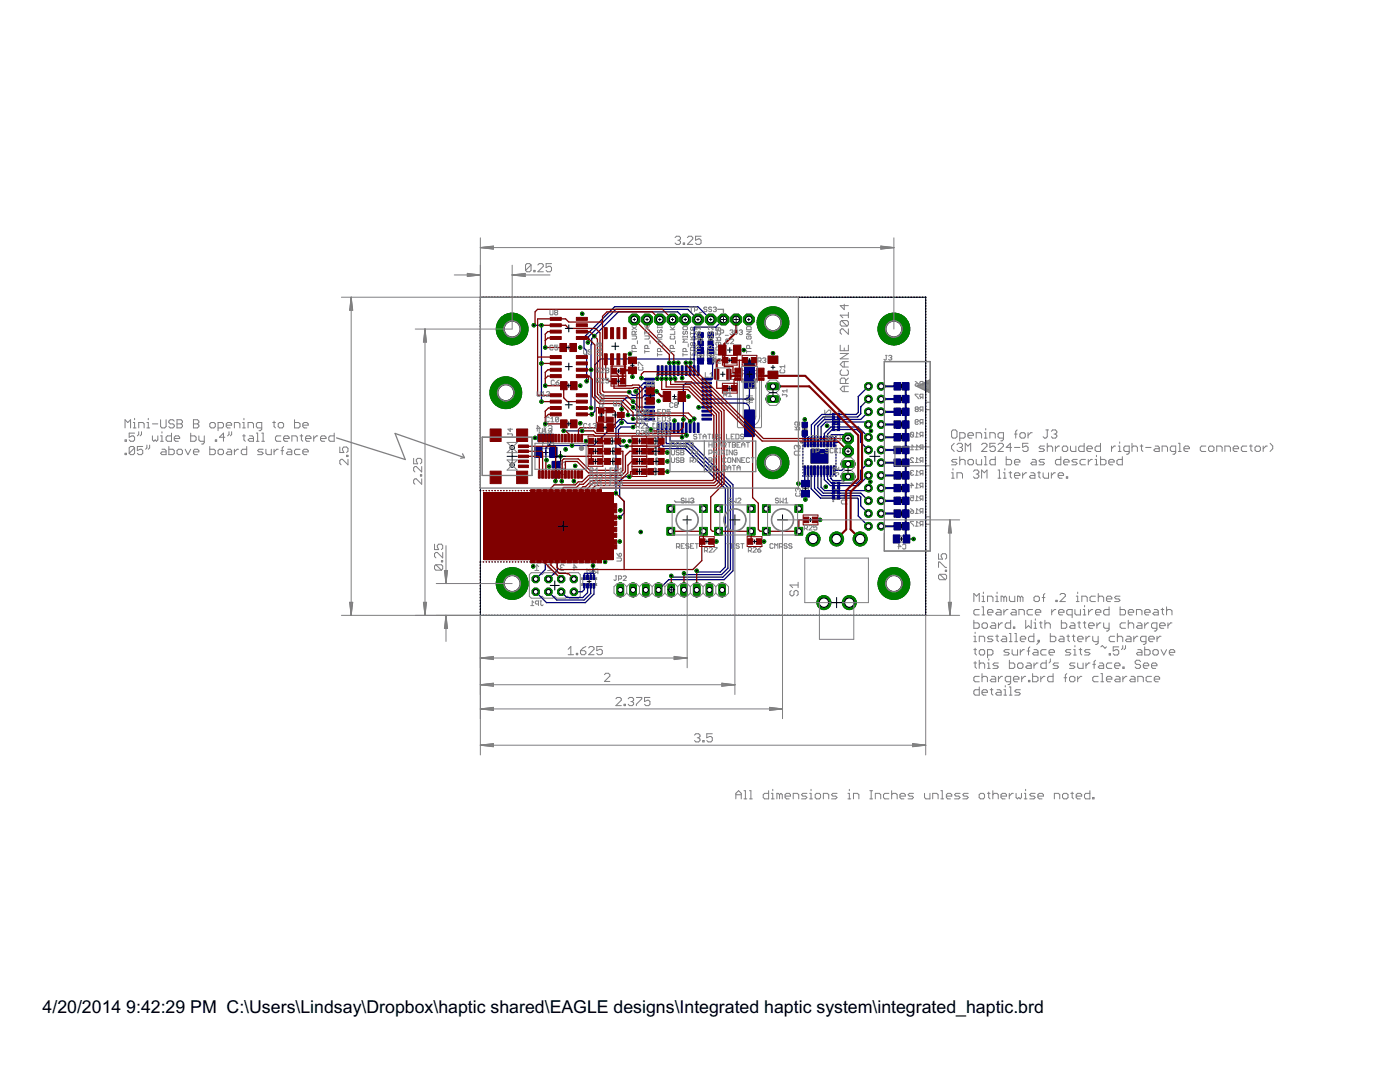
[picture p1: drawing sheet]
<svg xmlns="http://www.w3.org/2000/svg" width="279mm" height="216mm" viewBox="0 0 279 216" stroke-linecap="round" stroke-linejoin="round" font-family="sans-serif">
<defs><g id="words">
<g font-size="4">
<text x="8.5" y="202.1">4/20/2014</text>
<text x="25.2" y="202.1">9:42:29 PM C:\Users\Lindsay\Dropbox\haptic shared\EAGLE designs\Integrated haptic system\integrated_haptic.brd</text>
</g>
</g></defs>
<g fill="none" stroke="#000" stroke-width=".2">
<path d="M134.3 79.6h2.1M135.4 78.6v2M139.3 67.7h1M139.5 71h.6M139.8 67.2v1M139.8 70.7v.6M141.5 67.7h.7M141.5 71h.7M141.8 67.4v.6M141.8 70.7v.6M148.7 79.6h1.8M149.6 78.7v1.8"/>
<path d="M179.5 77.1h.8M179.5 79.6h.8M179.9 76.7v.8M179.9 79.2v.8M108.4 87.4h1.1M108.5 90.3h.9M108.9 86.8v1.1M108.9 89.8v1M110.5 93.7h.9M111 93.3v.9M160.1 85.6h1M160.4 97.5h.7"/>
<path d="M160.6 85.1v1M160.7 97.1v.8M162.8 91.1h1.5M163.5 90.3v1.5M166.5 84.2h.7M166.5 97.9h.7M166.8 83.8v.8M166.8 97.5v.8M179.5 99.9h.8M179.5 97.4h.8M179.5 94.9h.8M179.5 92.3h.8"/>
<path d="M179.5 82.2h.8M179.5 84.7h.8M179.5 87.2h.8M179.5 89.8h.8M179.9 81.7v.9M179.9 84.3v.8M179.9 86.8v.9M179.9 89.4v.8M179.9 91.9v.8M179.9 94.4v.9M179.9 97v.8M179.9 99.5v.9"/>
<path d="M109.8 116.8h1.8M110.7 115.9v1.8M117.2 116.1h.8M117.6 115.7v.7M179.5 105h.8M179.5 102.5h.8M179.6 107.5h.7M179.9 102.1v.8M179.9 104.6v.8M179.9 107.2v.7"/>
</g>
<g fill="none" stroke="#808080" stroke-width=".2">
<path d="M137.8 67.8h.9v-.5l-.1-.1h-.3l-.2 .1v.5M137.8 71.1v.7h.9M137.8 66.2v.7M137.8 69.4l.2-.1h.6l.1 .1v.5h-.9zM137.8 70.2v.6h.9v-.6M137.8 67.2l.3 .3M137.8 66.5h.9l-.3 .4M138.3 65.4l-.2-.1-.3 .1v.4l.2 .1 .3-.1M138.3 68.5l-.2-.2-.3 .2v.3l.2 .2 .3-.2M138.3 65.4l.1-.1 .3 .1v.4l-.1 .1-.3-.1M138.3 68.5l.1-.2 .3 .2v.3l-.1 .2-.3-.2M138.3 65.4v.4"/>
<path d="M138.3 68.5v.3M138.3 70.5v.3M139.2 70.5v1M139.4 67.3v.8M140.1 67.3v.8M140.4 70.5v.9M141.2 70.5v1M141.5 67.3v.8M142.2 67.3v.8M142.5 70.5v.9M142.9 71.1v.6h.9M142.9 66.3v.7"/>
<path d="M142.9 70.1v.7h.9v-.7M142.9 67.9h.9v-.5l-.4-.1-.2 .1v.5M142.9 67.3l.3 .3M142.9 66.7h.9l-.3 .3M143 69.2h.7l.1 .2v.4h-.9v-.4zM143.4 65.4v.5l.1 .1 .3-.1v-.3l-.1-.2h-.7l-.1 .2v.3l.1 .1M143.4 68.3v.4l.1 .2 .3-.2v-.3l-.1-.1h-.7l-.1 .1v.3l.1 .2M143.4 70.5v.3M145.8 75.3l.2-.2h.6l.1 .5-.1 .1h-.6zM145.8 74.2v.6M145.8 75.1l.3 .3M145.8 74.5h.9l-.3 .3"/>
<path d="M147.2 74l4.5-.1 .3 .2v11.1l-.2 .1h-4.4l-.2-.1zM148.1 74.8a2.02 2.02 0 0 1 2.2-.5 2.02 2.02 0 0 1 1.3 1.9v6.9a2.02 2.02 0 0 1-2 2 2.02 2.02 0 0 1-2-2v-6.9a2.06 2.06 0 0 1 .5-1.4zM148.6 75.4a1.26 1.26 0 0 1 1.4-.4 1.26 1.26 0 0 1 .8 1.2v6.9a1.26 1.26 0 0 1-1.2 1.2 1.26 1.26 0 0 1-1.3-1.2v-6.9zM148.9 79h1.3M148.9 79.4h1.3v.5h-1.3zM149.2 73.9v-.7h.7v.7M149.6 78.6v.4M179.5 76.5h.8M179.5 77.7h.8M179.5 79h.8M182.6 76.1l.7 .5M182.6 76.7l.2-.1h.5v.3l-.5 .1z"/>
<path d="M183.3 78.7h-.7l.7 .9M183.9 76.7l-.3 .3M183.9 79.3l-.3 .3M184.2 76.7h-.5l-.1-.4 .1-.2h.5v.9M184.2 79.3h-.5l-.1-.5 .1-.1h.5v.9M107 85.5h.8l-.6-.6v1.1M107.4 89.5h3.1M107.4 91h3.1M108 89.2h.6M108.2 86h.8M108.6 86.7h.7M108.6 88h.7"/>
<path d="M108.6 88.5l-.3-.3v1M108.9 89.2h.7M109 85.3l-.4-.4v1.1M109.4 85.1l.2-.2h.4l.2 .2v.8l-.2 .1h-.4l-.2-.1M109.6 88.5l-.3-.3v1M109.9 88.4l.1-.2h.3l.2 .2v.6l-.2 .2h-.3l-.1-.2M110.4 92.8v1.8M111.6 92.8v1.8M111.9 92.2v.6l.6-.6 .3 .1-.1 .5M111.9 93.1v.6M111.9 93.4h.9l-.3 .3M112 94l-.1 .2 .1 .5h.7l.1-.2-.1-.5"/>
<path d="M128.6 86.2h.7M129.3 85.6l-.4-.3v.9M129.6 86.2h.6M130.2 85.6l-.3-.3v.9M130.5 85.3v.8l.2 .1 .4-.1v-.8M148.9 80.3h1.3M149.2 85.3v.8h.7v-.8M149.6 80.3v.3M158.6 85.8h1v-.5l-.5-.1-.2 .1v.5M158.6 85.2l.3 .2M158.9 98.4l-.1 .1 .1 .5h.7l.1-.2-.1-.4M159.1 89l-.2-.1-.4 .1v.4l.2 .2"/>
<path d="M159.1 89l.2-.1 .4 .1v.4l-.2 .2M159.1 89v.2M159.2 97.6l.2-.2 .3 .2-.1 .5M159.2 97.6l-.1-.2-.3 .2 .1 .5M159.2 97.6v.1M159.6 84.2v.6h-.5l.2-.3-.2-.3h-.3l-.2 .2v.3l.2 .1M159.7 90h-1l-.2 .2v.4l.2 .2h1M160.1 96.6v1.8M160.2 88.8h6.6v4.5h-6.6zM160.3 85.2v.8M161 85.2v.8M161.4 96.6v1.8"/>
<path d="M164.6 81.8v.8l.8-.8 .4 .2v.4l-.2 .2M165.8 83h-1l-.2 .2v.4l.2 .2h1M166.2 82.4h1.3v3.5h-1.3zM166.2 96.2h1.3v3.5h-1.3zM168.5 98.6v.8l.6-.6h-1.2M169.1 99.8h-1l-.2 .2v.4l.2 .2h1M179.5 99.3h.8M179.5 89.2h.8M179.5 96.8h.8M179.5 98h.8M179.5 94.2h.8M179.5 95.5h.8"/>
<path d="M179.5 91.7h.8M179.5 93h.8M179.5 80.3h.8M179.5 81.5h.8M179.5 82.8h.8M179.5 84.1h.8M179.5 85.3h.8M179.5 86.6h.8M179.5 87.9h.8M179.5 90.4h.8M181.7 86.4v.6l.2 .2h.3l.1-.2M181.7 99h.6v.4l-.3-.1-.3 .1v.3l.2 .2h.3l.1-.2"/>
<path d="M181.7 86.4l.2-.1h.3l.1 .1v.6M181.7 96.9h.6l-.4-.5v1M181.7 86.4l.6 .6M181.7 89.7h.6M181.9 94.4l-.2 .1 .2 .3h.3l.1-.1M181.9 94.4h.1M182.3 91.5l-.1-.2h-.3l-.2 .2 .6 .8h-.6M182.3 94l-.1-.1h-.3l-.2 .1 .2 .4M182.3 89.1l-.3-.3v.9M182.6 84.2h.5l.2-.2-.2-.3h-.3l-.2 .2v.6l.2 .2 .5-.2M182.6 99.9h.7M182.6 97.4h.7"/>
<path d="M182.6 94.8h.7M182.6 92.3h.7M182.6 87.2h.7M182.6 89.7h.7M182.8 81.7l-.2-.2 .2-.3 .5 .1-.2 .4M182.8 81.7l-.2 .1 .2 .3 .5-.1-.2-.3M182.8 81.7h.3M183.3 86.6l-.4-.3v.9M183.3 89.1l-.4-.3v.9M183.3 91.7l-.4-.4v1M183.3 94.2l-.4-.3v.9M183.3 96.7l-.4-.3v1"/>
<path d="M183.3 99.3l-.4-.3v.9M183.9 99.6l-.3 .3M183.9 97l-.3 .4M183.9 94.5l-.3 .3M183.9 92l-.3 .3M183.9 81.8l-.3 .3M183.9 84.3l-.3 .4M183.9 86.9l-.3 .3M183.9 89.4l-.3 .3M184.2 81.8h-.5l-.1-.5 .1-.1h.5v.9M184.2 84.3h-.5l-.1-.1 .1-.5h.5v1M184.2 86.9h-.5l-.1-.2 .1-.4h.5v.9"/>
<path d="M184.2 89.4h-.5l-.1-.1 .1-.5h.5v.9M184.2 92h-.5l-.1-.2 .1-.5h.5v1M184.2 94.5h-.5l-.1-.1 .1-.5h.5v.9M184.2 97h-.5l-.1-.1 .1-.5h.5v1M184.2 99.6h-.5l-.1-.2 .1-.4h.5v.9M106 114.3h1.8l.4 .4 .4-.4h1.7l.4 .4 .4-.4h1.8l.4 .4 .3-.4h1.8l.4 .4v4.3l-.4 .4h-1.8l-.3-.4-.4 .4h-1.8l-.4-.4-.4 .4h-1.7l-.4-.4-.4 .4h-1.8l-.4-.4v-4.3zM106.7 113.8h.8M107.5 113.1l-.4-.4v1.1M107.8 119.9h.3M107.9 119.9v.8l.2 .1 .3-.1M110 112.9l-.1-.2h-.4l-.2 .2v.2l.7 .7h-.7M112 113.3l-.2 .2 .2 .3h.4l.2-.2"/>
<path d="M112 113.3h.2M112.6 112.9l-.2-.2h-.4l-.2 .2 .2 .4M114.4 113.3h.7l-.5-.6v1.1M116 115.3l.3 .2M116 116.5h3.1M116 115.6h3.1M116.2 115.5h.4M116.2 116.5v.2l.1-.1-.3 .2M116.2 116.6h.4M116.2 116.7h.1M116.2 115.4v.2M116.2 115.4l.1 .1 .3-.1"/>
<path d="M116.2 115.4h.1M116.3 115.3v1.5M116.6 116.7h.1M116.6 115.4h.1M116.6 116.5v.2l-.1-.1 .1 .2h.3l.2-.2-.1 .1v-.2M116.6 115.4v.2M116.8 114.5h.7M117 115.5h.4M117 116.6h.4M117 116.7h.1M117 115.4v.2M117.3 115.5l.1-.2 .5 .2"/>
<path d="M117.3 116.7h.1M117.4 116.5v.2l-.1-.1 .1 .2h.3l.2-.2-.1 .1v-.2M117.4 115.4l-.3 .1-.2-.2h-.3l-.1 .2M117.4 115.4v.2M117.4 115.4h.1M117.5 113.9l-.4-.3v.9M117.8 113.6v.9l.6-.9v.9M117.8 115.4v.2M117.8 115.5h.4M117.8 116.6h.4M117.8 116.7h.1M117.8 115.4h.1"/>
<path d="M118.2 116.7h.1M118.2 116.5v.2l-.1-.1 .1 .2h.3l.2-.2-.1 .1v-.2M118.2 115.4v.2M118.2 115.4h.1M118.6 115.5h.4M118.6 116.6h.4M118.6 116.7h.1M118.6 115.4v.2M118.6 115.4h.1M118.9 115.3v1.5M119 116.7h.1M119 116.5v.2l-.1-.1 .2 .2"/>
<path d="M119 115.4v.2M119 115.4h.1M119 114.2l-.3 .3M119.1 115.3l-.2 .2-.4-.2h-.3l-.1 .2-.3-.1M119.3 114.2h-.4l-.2-.2v-.3l.2-.1h.4v.9M179 107h1.8M179 108.2h1.8M179.2 109.1h.6l-.5-.5v.9M179.5 104.4h.8M179.5 105.6h.8M179.5 101.8h.8M179.5 103.1h.8"/>
<path d="M179.5 100.6h.8M180.1 108.8l.2-.2h.3l.2 .2v.6l-.2 .1h-.3l-.2-.1M181.7 102.1l.2-.1h.4l-.1 .4h-.3zM181.7 101.5l.6 .5M182.3 104h-.6l.6 1M182.6 105h.7M182.6 102.4h.7M183.3 104.4l-.4-.4v1M183.3 101.8l-.4-.3v.9M183.9 104.7l-.3 .3M183.9 102.1l-.3 .3M184.2 102.1h-.5l-.1-.1 .1-.5h.5v.9"/>
<path d="M184.2 104.7h-.5l-.1-.2 .1-.5h.5v1M105.9 120.8h.6M106.5 120.2l-.3-.3v.9M107.5 120.5h-.5l-.2-.1 .2-.5h.5v.9"/>
</g>
<g fill="#808080" stroke="#808080" stroke-width=".2">
<path d="M180.4 106.9h.5v1.3h-.5z"/>
<path d="M178.9 106.9h.5v1.3h-.5z"/>
<path d="M160.1 96.5h1.3v.5h-1.3z"/>
<path d="M160.1 98h1.3v.5h-1.3z"/>
<path d="M160.2 86h.8v.4h-.8z"/>
<path d="M160.2 84.8h.8v.4h-.8z"/>
<path d="M178.9 104.3h.6v1.4h-.6z"/>
<path d="M180.3 104.3h.7v1.4h-.7z"/>
<path d="M178.9 101.8h.6v1.4h-.6z"/>
<path d="M180.3 101.8h.7v1.4h-.7z"/>
<path d="M178.9 99.2h.6v1.4h-.6z"/>
<path d="M180.3 99.2h.7v1.4h-.7z"/>
<path d="M178.9 96.7h.6v1.4h-.6z"/>
<path d="M180.3 96.7h.7v1.4h-.7z"/>
<path d="M178.9 94.1h.6v1.4h-.6z"/>
<path d="M180.3 94.1h.7v1.4h-.7z"/>
<path d="M178.9 91.6h.6v1.4h-.6z"/>
<path d="M180.3 91.6h.7v1.4h-.7z"/>
<path d="M178.9 76.4h.6v1.4h-.6z"/>
<path d="M180.3 76.4h.7v1.4h-.7z"/>
<path d="M178.9 78.9h.6v1.4h-.6z"/>
<path d="M180.3 78.9h.7v1.4h-.7z"/>
<path d="M178.9 81.5h.6v1.4h-.6z"/>
<path d="M180.3 81.5h.7v1.4h-.7z"/>
<path d="M178.9 84h.6v1.4h-.6z"/>
<path d="M180.3 84h.7v1.4h-.7z"/>
<path d="M178.9 86.6h.6v1.3h-.6z"/>
<path d="M180.3 86.6h.7v1.3h-.7z"/>
<path d="M178.9 89.1h.6v1.4h-.6z"/>
<path d="M180.3 89.1h.7v1.4h-.7z"/>
<path d="M106.6 117.8h.6v.6h-.6z"/>
<path d="M109.2 117.8h.5v.6h-.5z"/>
<path d="M111.7 117.8h.6v.6h-.6z"/>
<path d="M114.2 115.3h.6v.5h-.6z"/>
<path d="M106.6 115.3h.6v.5h-.6z"/>
<path d="M109.2 115.3h.5v.5h-.5z"/>
<path d="M114.2 117.8h.6v.6h-.6z"/>
<path d="M111.7 115.3h.6v.5h-.6z"/>
<path d="M110 89.5h.6v1.6h-.6z"/>
<path d="M107.3 89.5h.5v1.6h-.5z"/>
<path d="M110.3 94.2h1.3v.5h-1.3z"/>
<path d="M110.3 92.7h1.3v.5h-1.3z"/>
<path d="M139.1 70h1.4v.5h-1.4z"/>
<path d="M139.1 71.4h1.4v.6h-1.4z"/>
<path d="M139.4 68.1h.8v.4h-.8z"/>
<path d="M139.4 66.8h.8v.5h-.8z"/>
<path d="M141.2 70h1.3v.5h-1.3z"/>
<path d="M141.2 71.4h1.3v.6h-1.3z"/>
<path d="M141.4 68.1h.9v.4h-.9z"/>
<path d="M141.4 66.8h.9v.5h-.9z"/>
<path d="M109.3 86.7h.7v1.4h-.7z"/>
<path d="M107.8 86.7h.8v1.4h-.8z"/>
<path d="M140.3 70.7h.2v.3h-.2z"/>
<path d="M139.1 70.7h.2v.3h-.2z"/>
<path d="M139.7 70.7h.3v.3h-.3z"/>
<path d="M142.3 70.7h.2v.3h-.2z"/>
<path d="M141.1 70.7h.2v.3h-.2z"/>
<path d="M141.7 70.7h.3v.3h-.3z"/>
</g>
<g fill="#808080" stroke="#808080" stroke-width=".2">
<path d="M159.8 88.1h.3v.3h-.3l-.1-.2h.3h-.3z" fill-rule="evenodd"/>
<path d="M167.3 82h.2v.2h-.2z" fill-rule="evenodd"/>
<path d="M166.2 99.9h.2v.2h-.2z" fill-rule="evenodd"/>
</g>
<path d="M130.4 84.5h.1" fill="none" stroke="#808080" stroke-width=".42"/>
<g fill="#000080" stroke="#000080" stroke-width=".2">
<path d="M161.8 89.7h3.4v2.7h-3.4z"/>
<path d="M163 92.9h.4v1.9h-.4z"/>
<path d="M163.7 92.9h.3v1.9h-.3z"/>
<path d="M162.4 92.9h.3v1.9h-.3z"/>
<path d="M164.3 92.9h.4v1.9h-.4z"/>
<path d="M161.8 92.9h.3v1.9h-.3z"/>
<path d="M161.1 92.9h.3v1.9h-.3z"/>
<path d="M165 92.9h.3v1.9h-.3z"/>
<path d="M165.7 92.9h.3v1.9h-.3z"/>
<path d="M160.4 92.9h.4v1.9h-.4z"/>
<path d="M166.3 92.9h.3v1.9h-.3z"/>
<path d="M160.4 87.3h.4v1.9h-.4z"/>
<path d="M161.1 87.3h.3v1.9h-.3z"/>
<path d="M161.8 87.3h.3v1.9h-.3z"/>
<path d="M162.4 87.3h.3v1.9h-.3z"/>
<path d="M163 87.3h.4v1.9h-.4z"/>
<path d="M163.7 87.3h.3v1.9h-.3z"/>
<path d="M164.3 87.3h.4v1.9h-.4z"/>
<path d="M165 87.3h.3v1.9h-.3z"/>
<path d="M165.7 87.3h.3v1.9h-.3z"/>
<path d="M166.3 87.3h.3v1.9h-.3z"/>
<path d="M180.3 106.7h1.3v1.7h-1.3z"/>
<path d="M178.3 106.7h1.3v1.7h-1.3z"/>
<path d="M159.9 95.9h1.6v1.3h-1.6z"/>
<path d="M159.9 97.9h1.6v1.3h-1.6z"/>
<path d="M160.1 84.2h1.1v1.1h-1.1z"/>
<path d="M160.1 85.9h1.1v1.1h-1.1z"/>
<path d="M180.1 104.3h1.3v1.4h-1.3z"/>
<path d="M178.4 104.3h1.3v1.4h-1.3z"/>
<path d="M180.1 101.7h1.3v1.5h-1.3z"/>
<path d="M178.4 101.7h1.3v1.5h-1.3z"/>
<path d="M180.1 99.2h1.3v1.5h-1.3z"/>
<path d="M178.4 99.2h1.3v1.5h-1.3z"/>
<path d="M180.1 96.6h1.3v1.5h-1.3z"/>
<path d="M178.4 96.6h1.3v1.5h-1.3z"/>
<path d="M180.1 94.1h1.3v1.5h-1.3z"/>
<path d="M178.4 94.1h1.3v1.5h-1.3z"/>
<path d="M180.1 91.6h1.3v1.5h-1.3z"/>
<path d="M178.4 91.6h1.3v1.5h-1.3z"/>
<path d="M180.1 76.3h1.3v1.5h-1.3z"/>
<path d="M178.4 76.3h1.3v1.5h-1.3z"/>
<path d="M180.1 78.9h1.3v1.5h-1.3z"/>
<path d="M178.4 78.9h1.3v1.5h-1.3z"/>
<path d="M180.1 81.4h1.3v1.5h-1.3z"/>
<path d="M178.4 81.4h1.3v1.5h-1.3z"/>
<path d="M180.1 84h1.3v1.4h-1.3z"/>
<path d="M178.4 84h1.3v1.4h-1.3z"/>
<path d="M180.1 86.5h1.3v1.5h-1.3z"/>
<path d="M178.4 86.5h1.3v1.5h-1.3z"/>
<path d="M180.1 89h1.3v1.5h-1.3z"/>
<path d="M178.4 89h1.3v1.5h-1.3z"/>
<path d="M118.4 116.5h.3v.8h-.3z"/>
<path d="M117.7 116.5h.4v.8h-.4z"/>
<path d="M117.1 116.5h.3v.8h-.3z"/>
<path d="M116.4 116.5h.4v.8h-.4z"/>
<path d="M116.4 114.8h.4v.9h-.4z"/>
<path d="M117.1 114.8h.3v.9h-.3z"/>
<path d="M117.7 114.8h.4v.9h-.4z"/>
<path d="M118.4 114.8h.3v.9h-.3z"/>
<path d="M128.7 83.4h1.9v.4h-1.9z"/>
<path d="M128.7 82.7h1.9v.3h-1.9z"/>
<path d="M128.7 81.9h1.9v.3h-1.9z"/>
<path d="M128.7 81h1.9v.4h-1.9z"/>
<path d="M128.7 80.2h1.9v.4h-1.9z"/>
<path d="M128.7 79.4h1.9v.4h-1.9z"/>
<path d="M128.7 78.7h1.9v.3h-1.9z"/>
<path d="M128.7 77.9h1.9v.3h-1.9z"/>
<path d="M128.7 77h1.9v.4h-1.9z"/>
<path d="M128.7 76.2h1.9v.4h-1.9z"/>
<path d="M128.7 75.5h1.9v.3h-1.9z"/>
<path d="M140.1 83.4h1.9v.4h-1.9z"/>
<path d="M140.1 82.7h1.9v.3h-1.9z"/>
<path d="M140.1 81.9h1.9v.3h-1.9z"/>
<path d="M140.1 81h1.9v.4h-1.9z"/>
<path d="M140.1 80.2h1.9v.4h-1.9z"/>
<path d="M140.1 79.4h1.9v.4h-1.9z"/>
<path d="M140.1 78.7h1.9v.3h-1.9z"/>
<path d="M140.1 77.9h1.9v.3h-1.9z"/>
<path d="M140.1 77h1.9v.4h-1.9z"/>
<path d="M140.1 76.2h1.9v.4h-1.9z"/>
<path d="M140.1 75.5h1.9v.3h-1.9z"/>
<path d="M131.1 84.4h.4v1.9h-.4z"/>
<path d="M132 84.4h.3v1.9h-.3z"/>
<path d="M132.8 84.4h.3v1.9h-.3z"/>
<path d="M133.5 84.4h.4v1.9h-.4z"/>
<path d="M134.3 84.4h.4v1.9h-.4z"/>
<path d="M135.1 84.4h.4v1.9h-.4z"/>
<path d="M136 84.4h.3v1.9h-.3z"/>
<path d="M136.8 84.4h.3v1.9h-.3z"/>
<path d="M137.5 84.4h.4v1.9h-.4z"/>
<path d="M138.3 84.4h.4v1.9h-.4z"/>
<path d="M139.1 84.4h.4v1.9h-.4z"/>
<path d="M131.1 73h.4v1.9h-.4z"/>
<path d="M132 73h.3v1.9h-.3z"/>
<path d="M132.8 73h.3v1.9h-.3z"/>
<path d="M133.5 73h.4v1.9h-.4z"/>
<path d="M134.3 73h.4v1.9h-.4z"/>
<path d="M135.1 73h.4v1.9h-.4z"/>
<path d="M136 73h.3v1.9h-.3z"/>
<path d="M136.8 73h.3v1.9h-.3z"/>
<path d="M137.5 73h.4v1.9h-.4z"/>
<path d="M138.3 73h.4v1.9h-.4z"/>
<path d="M139.1 73h.4v1.9h-.4z"/>
<path d="M148.6 72.1h1.9v5.4h-1.9z"/>
<path d="M148.6 81.8h1.9v5.3h-1.9z"/>
<path d="M109.7 89.3h1.5v2h-1.5z"/>
<path d="M106.7 89.3h1.5v2h-1.5z"/>
<path d="M110.2 94.1h1.6v1.3h-1.6z"/>
<path d="M110.2 92.1h1.6v1.3h-1.6z"/>
<path d="M167.1 82.5h.5v.3h-.5z"/>
<path d="M167.1 83.1h.5v.3h-.5z"/>
<path d="M167.1 83.5h.5v.3h-.5z"/>
<path d="M167.1 84.1h.5v.2h-.5z"/>
<path d="M167.1 84.5h.5v.3h-.5z"/>
<path d="M167.1 85h.5v.3h-.5z"/>
<path d="M167.1 85.6h.5v.3h-.5z"/>
<path d="M166.1 85.6h.5v.3h-.5z"/>
<path d="M166.1 85h.5v.3h-.5z"/>
<path d="M166.1 84.5h.5v.3h-.5z"/>
<path d="M166.1 84.1h.5v.2h-.5z"/>
<path d="M166.1 83.5h.5v.3h-.5z"/>
<path d="M166.1 83.1h.5v.3h-.5z"/>
<path d="M166.1 82.5h.5v.3h-.5z"/>
<path d="M166.1 99.3h.5v.2h-.5z"/>
<path d="M166.1 98.8h.5v.3h-.5z"/>
<path d="M166.1 98.3h.5v.3h-.5z"/>
<path d="M166.1 97.7h.5v.3h-.5z"/>
<path d="M166.1 97.3h.5v.3h-.5z"/>
<path d="M166.1 96.8h.5v.2h-.5z"/>
<path d="M166.1 96.3h.5v.3h-.5z"/>
<path d="M167.1 96.3h.5v.3h-.5z"/>
<path d="M167.1 96.8h.5v.2h-.5z"/>
<path d="M167.1 97.3h.5v.3h-.5z"/>
<path d="M167.1 97.7h.5v.3h-.5z"/>
<path d="M167.1 98.3h.5v.3h-.5z"/>
<path d="M167.1 98.8h.5v.3h-.5z"/>
<path d="M167.1 99.3h.5v.2h-.5z"/>
<path d="M139.2 69.3h1.2v1.2h-1.2z"/>
<path d="M139.2 71.5h1.2v1.1h-1.2z"/>
<path d="M139.3 66.3h1.1v1.1h-1.1z"/>
<path d="M139.3 68h1.1v1h-1.1z"/>
<path d="M141.2 69.3h1.2v1.2h-1.2z"/>
<path d="M141.2 71.5h1.2v1.1h-1.2z"/>
<path d="M141.3 66.3h1.1v1.1h-1.1z"/>
<path d="M141.3 68h1.1v1h-1.1z"/>
<path d="M109.2 86.6h1.4v1.5h-1.4z"/>
<path d="M107.3 86.6h1.3v1.5h-1.3z"/>
</g>
<g fill="none" stroke="#000080" stroke-width=".42">
<path d="M175.9 79.6h3.2M175.9 77.1h3.2M180.8 77.1v30.3l.1 .1M175.9 99.9h3.2M175.9 97.4h3.2M175.9 94.9h3.2M175.9 92.3h3.2M175.9 89.8h3.2M175.9 87.2h3.2M175.9 84.7h3.5l.1 .1-.4-.1M175.9 82.2h3.2M175.9 105h3.2"/>
<path d="M175.9 102.5h3.2"/>
</g>
<g fill="none" stroke="#000080" stroke-width=".25">
<path d="M95.9 59.9v.1M95.9 59.3v.1M96.4 59.3h.1M97 59.3h.1M97.6 59.3h.1M98.1 59.3h.1M98.7 59.3h.1M99.3 59.3h.1M99.9 59.3h.1M100.5 59.3h.1M101 59.3h.1M101.6 59.3h.1"/>
<path d="M102.2 59.3h.1M102.7 59.3h.1M103.3 59.3h.1M103.9 59.3h.1M104.5 59.3h.1M105 59.3h.1M105.6 59.3h.1M106.2 59.3h.1M106.7 59.3h.1M107.3 59.3h.1M107.9 59.3h.1M108.5 59.3h.1"/>
<path d="M109.1 59.3h.1M109.6 59.3h.1M110.2 59.3h.1M110.8 59.3h.1M111.3 59.3h.1M111.9 59.3h.1M112.5 59.3h.1M113.1 59.3h.1M113.6 59.3h.1M114.2 59.3h.1M114.8 59.3h.1M115.3 59.3h.1"/>
<path d="M115.9 59.3h.1M116.5 59.3h.1M117.1 59.3h.1M117.6 59.3h.1M118.2 59.3h.1M118.8 59.3h.1M119.4 59.3h.1M119.9 59.3h.1M120.5 59.3h.1M121.1 59.3h.1M121.6 59.3h.1M122.2 59.3h.1"/>
<path d="M122.8 59.3h.1M123.4 59.3h.1M124 59.3h.1M124.5 59.3h.1M125.1 59.3h.1M125.7 59.3h.1M126.2 59.3h.1M126.8 59.3h.1M127.4 59.3h.1M128 59.3h.1M128.5 59.3h.1M129.1 59.3h.1"/>
<path d="M129.7 59.3h.1M130.2 59.3h.1M130.8 59.3h.1M131.4 59.3h.1M132 59.3h.1M132.5 59.3h.1M133.1 59.3h.1M133.7 59.3h.1M134.3 59.3h.1M134.8 59.3h.1M135.4 59.3h.1M136 59.3h.1"/>
<path d="M136.5 59.3h.1M137.1 59.3h.1M137.7 59.3h.1M138.3 59.3h.1M138.8 59.3h.1M139.4 59.3h.1M140 59.3h.1M140.6 59.3h.1M141.1 59.3h.1M141.7 59.3h.1M142.3 59.3h.1M142.9 59.3h.1"/>
<path d="M143.4 59.3h.1M144 59.3h.1M144.6 59.3h.1M145.1 59.3h.1M145.7 59.3h.1M146.3 59.3h.1M146.9 59.3h.1M147.4 59.3h.1M148 59.3h.1M148.6 59.3h.1M149.2 59.3h.1M149.7 59.3h.1"/>
<path d="M150.3 59.3h.1M150.9 59.3h.1M151.4 59.3h.1M152 59.3h.1M152.6 59.3h.1M153.2 59.3h.1M153.7 59.3h.1M154.3 59.3h.1M154.9 59.3h.1M155.4 59.3h.1M156 59.3h.1M156.6 59.3h.1"/>
<path d="M157.2 59.3h.1M157.8 59.3h.1M158.3 59.3h.1M158.9 59.3h.1M159.5 59.3h.1M160 59.3h.1M160.6 59.3h.1M161.2 59.3h.1M161.8 59.3h.1M162.3 59.3h.1M162.9 59.3h.1M163.5 59.3h.1"/>
<path d="M164.1 59.3h.1M164.6 59.3h.1M165.2 59.3h.1M165.8 59.3h.1M166.3 59.3h.1M166.9 59.3h.1M167.5 59.3h.1M168.1 59.3h.1M168.6 59.3h.1M169.2 59.3h.1M169.8 59.3h.1M170.3 59.3h.1"/>
<path d="M170.9 59.3h.1M171.5 59.3h.1M172.1 59.3h.1M172.7 59.3h.1M173.2 59.3h.1M173.8 59.3h.1M174.4 59.3h.1M174.9 59.3h.1M175.5 59.3h.1M176.1 59.3h.1M176.7 59.3h.1M177.2 59.3h.1"/>
<path d="M177.8 59.3h.1M178.4 59.3h.1M178.9 59.3h.1M179.5 59.3h.1M180.1 59.3h.1M180.7 59.3h.1M181.3 59.3h.1M181.8 59.3h.1M182.4 59.3h.1M183 59.3h.1M183.5 59.3h.1M184.1 59.3h.1"/>
<path d="M184.7 59.3v.1M184.7 59.9h.1M95.9 60.5h.1M95.9 61v.1M95.9 61.6v.1M95.9 62.2v.1M95.9 62.8h.1M95.9 63.3v.1M95.9 63.9v.1M95.9 64.5v.1M95.9 65.1h.1M95.9 65.6v.1"/>
<path d="M95.9 66.2v.1M95.9 66.8v.1M95.9 67.4h.1M95.9 67.9v.1M95.9 68.5v.1M95.9 69.1v.1M95.9 69.7h.1M95.9 70.2v.1M95.9 70.8v.1M95.9 71.4v.1M95.9 72h.1M95.9 72.5v.1"/>
<path d="M95.9 73.1v.1M95.9 73.7v.1M95.9 74.3h.1M95.9 74.8v.1M95.9 75.4v.1M95.9 76v.1M95.9 76.6h.1M95.9 77.1v.1M95.9 77.7v.1M95.9 78.3v.1M95.9 78.9h.1M95.9 79.4v.1"/>
<path d="M106.5 64.9h1.6v15.2M128 75.4l.2 .2h1.4M129.6 78l1.4 .1M129.6 78.8l-1 .1-.5 .5h-3.2l-.8 .9v1.4M129.6 77.2h-.9l-1.6 1.7h-.9l-.6-.7M129.6 76.4h-1.1l-1.6 1.7M131.3 73.9v1.5l-.1 .2M132.1 73.9v1.7M132.9 73.9v1.7M132.9 75.6h.1M133.6 72.4l.1 .2v2.9l.1 .1M134.5 72.4v3l.2 .2"/>
<path d="M136.1 73.9v1.5M136.8 63.8l-1.6-1.6h-11.8l-5.3 5.4v1.1l-.1 .1v12.6M136.9 72.4v1.5M137.7 72.4v1.5M137.8 72.4h-.1M138.5 71.6h-18.6l-1.2 1.2v9.2l-.6 .7M138.5 73.9l.1 .1M139.3 63.8l-2-2.1h-14.4l-5.4 5.5v1l-.2 .1M139.8 72.1l-.5 .4v1.4M139.8 68.5v1.4M141 76.4h-4.1l-.5 .6v6.7M141.8 72.1l.4 .3v3.2h-1.2"/>
<path d="M141.8 63.8l-2.5-2.6h-16.6l-6.1 6.1v2.2l.5 .5v6.1M141.8 68.5v1.4M144.4 63.8l-1.5 1.5h-4.2l-.2 .1v8.5M149.6 74.8l-.1 4.2-.4 .5-.4 .1h-7.7M173.3 77.1l-2 2v3.2l-.4 .4h-6.9l-2.1 2.1v3.4M173.3 79.6l-1.5 1.6v1.3l-.6 .7h-6.9l-1.7 1.7v3.3M184.7 60.5h.1M184.7 61v.1M184.7 61.6v.1M184.7 62.2h.1M184.7 62.7v.1M184.7 63.3v.1"/>
<path d="M184.7 63.9h.1M184.7 64.5h.1M184.7 65v.1M184.7 65.6v.1M184.7 66.2h.1M184.7 66.7v.1M184.7 67.3v.1M184.7 67.9h.1M184.7 68.5h.1M184.7 69v.1M184.7 69.6v.1M184.7 70.2h.1"/>
<path d="M184.7 70.7v.1M184.7 71.3v.1M184.7 71.9h.1M184.7 72.5h.1M184.7 73v.1M184.7 73.6v.1M184.7 74.2h.1M184.7 74.7v.1M184.7 75.3v.1M184.7 75.9h.1M184.7 76.5h.1M184.7 77v.1"/>
<path d="M184.7 77.6v.1M184.7 78.2h.1M184.7 78.7v.1M184.7 79.3v.1M184.7 79.9h.1M95.9 80v.1M95.9 80.6v.1M95.9 81.2h.1M95.9 81.7v.1M95.9 82.3v.1M95.9 82.9v.1M95.9 83.5h.1"/>
<path d="M95.9 84v.1M95.9 84.6v.1M95.9 85.2v.1M95.9 85.8h.1M95.9 86.3v.1M95.9 86.9v.1M95.9 87.5h.1M95.9 88.1h.1M95.9 88.6v.1M95.9 89.2v.1M95.9 89.8v.1M95.9 90.4h.1"/>
<path d="M95.9 90.9v.1M95.9 91.5v.1M95.9 92.1v.1M95.9 92.7h.1M95.9 93.2v.1M95.9 93.8v.1M95.9 94.4h.1M95.9 95h.1M95.9 95.5v.1M95.9 96.1v.1M95.9 96.7v.1M95.9 97.3h.1"/>
<path d="M95.9 97.8v.1M96.4 97.9h.1M97 97.9h.1M97.6 97.9h.1M98.2 97.9h.1M98.8 97.9h.1M99.4 97.9h.1M99.9 97.9h.1M100.5 97.9h.1M101.1 97.9h.1M101.7 97.9h.1M102.3 97.9h.1"/>
<path d="M102.8 97.9h.1M103.4 97.9h.1M104 97.9h.1M104.6 97.9h.1M105.2 97.9h.1M105.7 97.9h.1M106.3 97.9l.1 .1M106.4 98.5v.1M106.4 99.1v.1M106.4 99.7v.1M108.8 99.7v13.9l-1.9 1.9M109.9 87.4v1.1l-1 .9v2.3l.2 .1"/>
<path d="M110.4 90.3h.5v.8h1M111 94.7v1.2l-.2 .1M111.2 99.7v14.1l-1.7 1.7M112.5 86h3.7M124.1 84.3l-1.2 1.2v12.9M125.3 82.8h.1M125.3 82.8h4.3M125.6 95.1h-1l-.9 .9v3.2l.9 .9v2.2l-.9 .9M126.3 80.1l1.1 1.1h2.2M126.3 85.2h-2.4l-.5 .5v2.9l.4 .4h1.3M126.3 81.3l.8 .7h2.5M126.3 83.6h3.3"/>
<path d="M129.9 85.7l-1.3-1.2h-3.4l-.8-.8h-.7l-5.2 5.2h-9M131.3 85.3v3.8l.5 .4h5l8 8v15.6l-1.1 1.1h-4.4l-.3-.3M132.1 85.3v3.6l.2 .1h4.7l8.3 8.3v16.1l-1.3 1.3h-7.2l-.3-.3M132.9 85.3v3.1l.2 .1h4.2l8.5 8.5v16.6l-1.5 1.6h-10.1l-.2-.3M133.7 85.3v2.6l.1 .1h3.7l8.8 8.8v17.1l-1.8 1.8h-11l-2.1 2M134.6 83.9l-.1 1.4M136.1 85.3v1.9M136.9 85.3l.1 1.6M137.8 84.1l-.1 1.2M138.5 83.6v1.7M138.5 83.6h.1M141 80.4h7.5l.5 .2a1.03 1.03 0 0 1 .6 .9v3"/>
<path d="M141 81.2l-1.6 .1M159.3 96.5h1.4M160.2 87.7v.1M160.2 88.3v.1M160.2 88.9v.1M160.2 89.5v.1M160.2 90.1v.1M160.2 90.7v.1M160.2 91.3v.1M160.2 91.9v.1M160.2 92.5v.1M160.2 93.1v.1"/>
<path d="M160.2 93.7v.1M160.2 94.3v.1M160.2 94.9l.1 .1M160.3 87.1l-.1 .1M160.6 88.2h.1M160.6 86.4v1.8M160.6 93.9v2.5l.1 .1M160.8 87.1h.1M160.8 95h.1M161.3 93.9v2.1l-.6 .5M161.4 87.1h.1M161.4 95h.1"/>
<path d="M161.9 93.9v3.6l1.9 1.9h7.3l.2 .1v3.5l2 2M162 87.1h.1M162 95h.1M162.6 93.9v3.5l1.4 1.5h7.5l.3 .3v1.7l1.5 1.6M162.6 87.1h.1M162.6 95h.1M163.2 87.1h.1M163.2 95h.1M163.2 93.9v3.4l1.1 1.1h7.5l1.5 1.5M163.8 87.1h.1M163.8 95h.1M163.9 93.9v3.3l.6 .7h8.3l.5-.5"/>
<path d="M164.4 87.1h.1M164.4 95h.1M164.5 93.9v1.8l1.2 1.2h5.6l2-2M165 87.1h.1M165 95h.1M165.2 88.2v-1.6l.9-.9h4.9l.8 .8v1.8l1.5 1.5M165.6 87.1h.1M165.6 95h.1M165.8 93.9v1.6l.4 .4h2.3l.7-.8M166.2 87.1h.1M166.2 95h.1M166.3 84.7h1.1"/>
<path d="M166.5 88.2h1l1.7 1.8M166.8 87.1v.1M166.8 94.9v.1M166.8 87.7v.1M166.8 88.3v.1M166.8 88.9v.1M166.8 89.5v.1M166.8 90.1v.1M166.8 90.7v.1M166.8 91.3v.1M166.8 91.9v.1M166.8 92.5v.1"/>
<path d="M166.8 93.1v.1M166.8 93.7v.1M166.8 94.3v.1M169.2 87.5l-.7-.8h-2.6l-.1 .2v1.3M169.2 92.6l-1.2 1.3h-1.5M173.3 92.3l-1.5 1.6v1.7l-.8 .8h-5l-.8-.8v-1.7M173.3 82.2l-1.5 1.5h-7.3l-1.3 1.3v3.2M173.3 84.7l-.5-.5h-8l-.9 .9v3.1M173.3 87.2l-2-2h-5.5l-1.3 1.3v1.7M184.7 80.5h.1M184.7 81v.1M184.7 81.6v.1"/>
<path d="M184.7 82.2h.1M184.7 82.7v.1M184.7 83.3v.1M184.7 83.9h.1M184.7 84.5h.1M184.7 85v.1M184.7 85.6v.1M184.7 86.2h.1M184.7 86.7v.1M184.7 87.3v.1M184.7 87.9h.1M184.7 88.5h.1"/>
<path d="M184.7 89v.1M184.7 89.6v.1M184.7 90.2h.1M184.7 90.7v.1M184.7 91.3v.1M184.7 91.9h.1M184.7 92.5h.1M184.7 93v.1M184.7 93.6v.1M184.7 94.2h.1M184.7 94.7v.1M184.7 95.3v.1"/>
<path d="M184.7 95.9h.1M184.7 96.4v.1M184.7 97v.1M184.7 97.6h.1M184.7 98.1v.1M184.7 98.7v.1M184.7 99.3v.1M184.7 99.9h.1M95.9 112.7v.1M95.9 113.3v.1M95.9 113.9v.1M95.9 114.5v.1"/>
<path d="M95.9 115.1h.1M95.9 115.7h.1M95.9 116.2v.1M95.9 116.8v.1M95.9 117.4v.1M95.9 118v.1M95.9 118.6v.1M95.9 119.2v.1M95.9 119.8h.1M95.9 112.1v.1M96.4 112.1h.1M97 112.1h.1"/>
<path d="M97.6 112.1h.1M98.2 112.1h.1M98.8 112.1h.1M99.4 112.1h.1M99.9 112.1h.1M100.5 112.1h.1M101.1 112.1h.1M101.7 112.1h.1M102.3 112.1h.1M102.8 112.1h.1M103.4 112.1h.1M104 112.1h.1"/>
<path d="M104.6 112.1h.1M105.2 112.1h.1M105.7 112.1h.1M106.4 112l-.1 .1M106.4 100.3v.1M106.4 100.9h.1M106.4 101.4v.1M106.4 102v.1M106.4 102.6v.1M106.4 103.2v.1M106.4 103.8v.1M106.4 104.4v.1"/>
<path d="M106.4 105v.1M106.4 105.6h.1M106.4 106.2h.1M106.4 106.7v.1M106.4 107.3v.1M106.4 107.9v.1M106.4 108.5v.1M106.4 109.1v.1M106.4 109.7v.1M106.4 110.3v.1M106.4 110.9v.1M106.4 111.5h.1"/>
<path d="M116.6 115.2l.1-.8h1.8v.8M116.6 116.9v.7l-.4 .5h-1.7M117.3 116.9v1.4l-1 .9h-3.2l-1.1-1.1M117.3 114.4v.8M117.9 116.9v1.5l-1.3 1.3h-5.5l-1.6-1.6M118 114.4l-.1 .8M118.3 112.9v1.5M118.5 116.9v1.6l-1.7 1.7h-7.7l-2.2-2.1M180.9 107.5h1.4M184.7 100.4v.1M184.7 101v.1M184.7 101.6h.1"/>
<path d="M184.7 102.2h.1M184.7 102.7v.1M184.7 103.3v.1M184.7 103.9h.1M184.7 104.4v.1M184.7 105v.1M184.7 105.6h.1M184.7 106.2h.1M184.7 106.7v.1M184.7 107.3v.1M184.7 107.9h.1M184.7 108.4v.1"/>
<path d="M184.7 109v.1M184.7 109.6h.1M184.7 110.2h.1M184.7 110.7v.1M184.7 111.3v.1M184.7 111.9h.1M184.7 112.4v.1M184.7 113v.1M184.7 113.6h.1M184.7 114.2h.1M184.7 114.7v.1M184.7 115.3v.1"/>
<path d="M184.7 115.9h.1M184.7 116.4v.1M184.7 117v.1M184.7 117.6h.1M184.7 118.2h.1M184.7 118.7v.1M184.7 119.3v.1M184.7 119.9h.1M95.9 122.7v.1M95.9 120.4h.1M95.9 120.9v.1M95.9 121.5v.1"/>
<path d="M95.9 122.1v.1M96.4 122.8h.1M97 122.8h.1M97.6 122.8h.1M98.1 122.8h.1M98.7 122.8h.1M99.3 122.8h.1M99.9 122.8h.1M100.5 122.8h.1M101 122.8h.1M101.6 122.8h.1M102.2 122.8h.1"/>
<path d="M102.7 122.8h.1M103.3 122.8h.1M103.9 122.8h.1M104.5 122.8h.1M105 122.8h.1M105.6 122.8h.1M106.2 122.8h.1M106.7 122.8h.1M107.3 122.8h.1M107.9 122.8h.1M108.5 122.8h.1M109.1 122.8h.1"/>
<path d="M109.6 122.8h.1M110.2 122.8h.1M110.8 122.8h.1M111.3 122.8h.1M111.9 122.8h.1M112.5 122.8h.1M113.1 122.8h.1M113.6 122.8h.1M114.2 122.8h.1M114.8 122.8h.1M115.3 122.8h.1M115.9 122.8h.1"/>
<path d="M116.5 122.8h.1M117.1 122.8h.1M117.6 122.8h.1M118.2 122.8h.1M118.8 122.8h.1M119.4 122.8h.1M119.9 122.8h.1M120.5 122.8h.1M121.1 122.8h.1M121.6 122.8h.1M122.2 122.8h.1M122.8 122.8h.1"/>
<path d="M123.4 122.8h.1M124 122.8h.1M124.5 122.8h.1M125.1 122.8h.1M125.7 122.8h.1M126.2 122.8h.1M126.8 122.8h.1M127.4 122.8h.1M128 122.8h.1M128.5 122.8h.1M129.1 122.8h.1M129.7 122.8h.1"/>
<path d="M130.2 122.8h.1M130.8 122.8h.1M131.4 122.8h.1M132 122.8h.1M132.5 122.8h.1M133.1 122.8h.1M133.7 122.8h.1M134.3 122.8h.1M134.8 122.8h.1M135.4 122.8h.1M136 122.8h.1M136.5 122.8h.1"/>
<path d="M137.1 122.8h.1M137.7 122.8h.1M138.3 122.8h.1M138.8 122.8h.1M139.4 122.8h.1M140 122.8h.1M140.6 122.8h.1M141.1 122.8h.1M141.7 122.8h.1M142.3 122.8h.1M142.9 122.8h.1M143.4 122.8h.1"/>
<path d="M144 122.8h.1M144.6 122.8h.1M145.1 122.8h.1M145.7 122.8h.1M146.3 122.8h.1M146.9 122.8h.1M147.4 122.8h.1M148 122.8h.1M148.6 122.8h.1M149.2 122.8h.1M149.7 122.8h.1M150.3 122.8h.1"/>
<path d="M150.9 122.8h.1M151.4 122.8h.1M152 122.8h.1M152.6 122.8h.1M153.2 122.8h.1M153.7 122.8h.1M154.3 122.8h.1M154.9 122.8h.1M155.4 122.8h.1M156 122.8h.1M156.6 122.8h.1M157.2 122.8h.1"/>
<path d="M157.8 122.8h.1M158.3 122.8h.1M158.9 122.8h.1M159.5 122.8h.1M160 122.8h.1M160.6 122.8h.1M161.2 122.8h.1M161.8 122.8h.1M162.3 122.8h.1M162.9 122.8h.1M163.5 122.8h.1M164.1 122.8h.1"/>
<path d="M164.6 122.8h.1M165.2 122.8h.1M165.8 122.8h.1M166.3 122.8h.1M166.9 122.8h.1M167.5 122.8h.1M168.1 122.8h.1M168.6 122.8h.1M169.2 122.8h.1M169.8 122.8h.1M170.3 122.8h.1M170.9 122.8h.1"/>
<path d="M171.5 122.8h.1M172.1 122.8h.1M172.7 122.8h.1M173.2 122.8h.1M173.8 122.8h.1M174.4 122.8h.1M174.9 122.8h.1M175.5 122.8h.1M176.1 122.8h.1M176.7 122.8h.1M177.2 122.8h.1M177.8 122.8h.1"/>
<path d="M178.4 122.8h.1M178.9 122.8h.1M179.5 122.8h.1M180.1 122.8h.1M180.7 122.8h.1M181.3 122.8h.1M181.8 122.8h.1M182.4 122.8h.1M183 122.8h.1M183.5 122.8h.1M184.1 122.8h.1M184.7 120.4v.1"/>
<path d="M184.7 121v.1M184.7 121.6h.1M184.7 122.2h.1M184.7 122.7v.1"/>
</g>
<path d="M153.5 77.1h1.5" fill="none" stroke="#008000" stroke-width="1.5"/>
<circle cx="154.3" cy="77.1" r=".51" fill="#fff" stroke="#000" stroke-width=".2"/>
<path d="M153.5 79.6h1.5" fill="none" stroke="#008000" stroke-width="1.5"/>
<circle cx="154.3" cy="79.6" r=".51" fill="#fff" stroke="#000" stroke-width=".2"/>
<path d="M168.5 95.1h1.5" fill="none" stroke="#008000" stroke-width="1.5"/>
<circle cx="169.2" cy="95.1" r=".51" fill="#fff" stroke="#000" stroke-width=".2"/>
<path d="M168.5 92.6h1.5" fill="none" stroke="#008000" stroke-width="1.5"/>
<circle cx="169.2" cy="92.6" r=".51" fill="#fff" stroke="#000" stroke-width=".2"/>
<circle cx="173.3" cy="77.1" r=".76" fill="#008000" stroke="#008000" stroke-width=".2"/>
<circle cx="173.3" cy="77.1" r=".51" fill="#fff" stroke="#000" stroke-width=".2"/>
<circle cx="175.9" cy="77.1" r=".76" fill="#008000" stroke="#008000" stroke-width=".2"/>
<circle cx="175.9" cy="77.1" r=".51" fill="#fff" stroke="#000" stroke-width=".2"/>
<circle cx="173.3" cy="79.6" r=".76" fill="#008000" stroke="#008000" stroke-width=".2"/>
<circle cx="173.3" cy="79.6" r=".51" fill="#fff" stroke="#000" stroke-width=".2"/>
<circle cx="175.9" cy="79.6" r=".76" fill="#008000" stroke="#008000" stroke-width=".2"/>
<circle cx="175.9" cy="79.6" r=".51" fill="#fff" stroke="#000" stroke-width=".2"/>
<circle cx="173.3" cy="82.2" r=".76" fill="#008000" stroke="#008000" stroke-width=".2"/>
<circle cx="173.3" cy="82.2" r=".51" fill="#fff" stroke="#000" stroke-width=".2"/>
<circle cx="175.9" cy="82.2" r=".76" fill="#008000" stroke="#008000" stroke-width=".2"/>
<circle cx="175.9" cy="82.2" r=".51" fill="#fff" stroke="#000" stroke-width=".2"/>
<circle cx="173.3" cy="84.7" r=".76" fill="#008000" stroke="#008000" stroke-width=".2"/>
<circle cx="173.3" cy="84.7" r=".51" fill="#fff" stroke="#000" stroke-width=".2"/>
<circle cx="175.9" cy="84.7" r=".76" fill="#008000" stroke="#008000" stroke-width=".2"/>
<circle cx="175.9" cy="84.7" r=".51" fill="#fff" stroke="#000" stroke-width=".2"/>
<circle cx="173.3" cy="87.2" r=".76" fill="#008000" stroke="#008000" stroke-width=".2"/>
<circle cx="173.3" cy="87.2" r=".51" fill="#fff" stroke="#000" stroke-width=".2"/>
<circle cx="175.9" cy="87.2" r=".76" fill="#008000" stroke="#008000" stroke-width=".2"/>
<circle cx="175.9" cy="87.2" r=".51" fill="#fff" stroke="#000" stroke-width=".2"/>
<circle cx="173.3" cy="89.8" r=".76" fill="#008000" stroke="#008000" stroke-width=".2"/>
<circle cx="173.3" cy="89.8" r=".51" fill="#fff" stroke="#000" stroke-width=".2"/>
<circle cx="175.9" cy="89.8" r=".76" fill="#008000" stroke="#008000" stroke-width=".2"/>
<circle cx="175.9" cy="89.8" r=".51" fill="#fff" stroke="#000" stroke-width=".2"/>
<circle cx="173.3" cy="92.3" r=".76" fill="#008000" stroke="#008000" stroke-width=".2"/>
<circle cx="173.3" cy="92.3" r=".51" fill="#fff" stroke="#000" stroke-width=".2"/>
<circle cx="175.9" cy="92.3" r=".76" fill="#008000" stroke="#008000" stroke-width=".2"/>
<circle cx="175.9" cy="92.3" r=".51" fill="#fff" stroke="#000" stroke-width=".2"/>
<circle cx="173.3" cy="94.9" r=".76" fill="#008000" stroke="#008000" stroke-width=".2"/>
<circle cx="173.3" cy="94.9" r=".51" fill="#fff" stroke="#000" stroke-width=".2"/>
<circle cx="175.9" cy="94.9" r=".76" fill="#008000" stroke="#008000" stroke-width=".2"/>
<circle cx="175.9" cy="94.9" r=".51" fill="#fff" stroke="#000" stroke-width=".2"/>
<circle cx="173.3" cy="97.4" r=".76" fill="#008000" stroke="#008000" stroke-width=".2"/>
<circle cx="173.3" cy="97.4" r=".51" fill="#fff" stroke="#000" stroke-width=".2"/>
<circle cx="175.9" cy="97.4" r=".76" fill="#008000" stroke="#008000" stroke-width=".2"/>
<circle cx="175.9" cy="97.4" r=".51" fill="#fff" stroke="#000" stroke-width=".2"/>
<circle cx="173.3" cy="99.9" r=".76" fill="#008000" stroke="#008000" stroke-width=".2"/>
<circle cx="173.3" cy="99.9" r=".51" fill="#fff" stroke="#000" stroke-width=".2"/>
<circle cx="175.9" cy="99.9" r=".76" fill="#008000" stroke="#008000" stroke-width=".2"/>
<circle cx="175.9" cy="99.9" r=".51" fill="#fff" stroke="#000" stroke-width=".2"/>
<circle cx="173.3" cy="102.5" r=".76" fill="#008000" stroke="#008000" stroke-width=".2"/>
<circle cx="173.3" cy="102.5" r=".51" fill="#fff" stroke="#000" stroke-width=".2"/>
<circle cx="175.9" cy="102.5" r=".76" fill="#008000" stroke="#008000" stroke-width=".2"/>
<circle cx="175.9" cy="102.5" r=".51" fill="#fff" stroke="#000" stroke-width=".2"/>
<circle cx="173.3" cy="105" r=".76" fill="#008000" stroke="#008000" stroke-width=".2"/>
<circle cx="173.3" cy="105" r=".51" fill="#fff" stroke="#000" stroke-width=".2"/>
<circle cx="175.9" cy="105" r=".76" fill="#008000" stroke="#008000" stroke-width=".2"/>
<circle cx="175.9" cy="105" r=".51" fill="#fff" stroke="#000" stroke-width=".2"/>
<circle cx="106.9" cy="115.5" r=".78" fill="#008000" stroke="#008000" stroke-width=".2"/>
<circle cx="106.9" cy="115.5" r=".47" fill="#fff" stroke="#000" stroke-width=".2"/>
<circle cx="106.9" cy="118.1" r=".78" fill="#008000" stroke="#008000" stroke-width=".2"/>
<circle cx="106.9" cy="118.1" r=".47" fill="#fff" stroke="#000" stroke-width=".2"/>
<circle cx="109.5" cy="115.5" r=".78" fill="#008000" stroke="#008000" stroke-width=".2"/>
<circle cx="109.5" cy="115.5" r=".47" fill="#fff" stroke="#000" stroke-width=".2"/>
<circle cx="109.5" cy="118.1" r=".78" fill="#008000" stroke="#008000" stroke-width=".2"/>
<circle cx="109.5" cy="118.1" r=".47" fill="#fff" stroke="#000" stroke-width=".2"/>
<circle cx="112" cy="115.5" r=".78" fill="#008000" stroke="#008000" stroke-width=".2"/>
<circle cx="112" cy="115.5" r=".47" fill="#fff" stroke="#000" stroke-width=".2"/>
<circle cx="112" cy="118.1" r=".78" fill="#008000" stroke="#008000" stroke-width=".2"/>
<circle cx="112" cy="118.1" r=".47" fill="#fff" stroke="#000" stroke-width=".2"/>
<circle cx="114.5" cy="118.1" r=".78" fill="#008000" stroke="#008000" stroke-width=".2"/>
<circle cx="114.5" cy="118.1" r=".47" fill="#fff" stroke="#000" stroke-width=".2"/>
<circle cx="114.5" cy="115.5" r=".78" fill="#008000" stroke="#008000" stroke-width=".2"/>
<circle cx="114.5" cy="115.5" r=".47" fill="#fff" stroke="#000" stroke-width=".2"/>
<path d="M123.8 116.9v1.6" fill="none" stroke="#008000" stroke-width="1.5"/>
<circle cx="123.8" cy="117.7" r=".51" fill="#fff" stroke="#000" stroke-width=".2"/>
<path d="M126.3 116.9v1.6" fill="none" stroke="#008000" stroke-width="1.5"/>
<circle cx="126.3" cy="117.7" r=".51" fill="#fff" stroke="#000" stroke-width=".2"/>
<path d="M128.9 116.9v1.6" fill="none" stroke="#008000" stroke-width="1.5"/>
<circle cx="128.9" cy="117.7" r=".51" fill="#fff" stroke="#000" stroke-width=".2"/>
<path d="M131.4 116.9v1.6" fill="none" stroke="#008000" stroke-width="1.5"/>
<circle cx="131.4" cy="117.7" r=".51" fill="#fff" stroke="#000" stroke-width=".2"/>
<path d="M134 116.9v1.6" fill="none" stroke="#008000" stroke-width="1.5"/>
<circle cx="134" cy="117.7" r=".51" fill="#fff" stroke="#000" stroke-width=".2"/>
<path d="M136.5 116.9v1.6" fill="none" stroke="#008000" stroke-width="1.5"/>
<circle cx="136.5" cy="117.7" r=".51" fill="#fff" stroke="#000" stroke-width=".2"/>
<path d="M139 116.9v1.6" fill="none" stroke="#008000" stroke-width="1.5"/>
<circle cx="139" cy="117.7" r=".51" fill="#fff" stroke="#000" stroke-width=".2"/>
<path d="M141.6 116.9v1.6" fill="none" stroke="#008000" stroke-width="1.5"/>
<circle cx="141.6" cy="117.7" r=".51" fill="#fff" stroke="#000" stroke-width=".2"/>
<path d="M144.1 116.9v1.6" fill="none" stroke="#008000" stroke-width="1.5"/>
<circle cx="144.1" cy="117.7" r=".51" fill="#fff" stroke="#000" stroke-width=".2"/>
<path d="M152.2 100.7h1.5v1.6h-1.5z" fill="#008000" stroke="#008000" stroke-width=".2"/>
<circle cx="152.9" cy="101.5" r=".51" fill="#fff" stroke="#000" stroke-width=".2"/>
<path d="M158.7 100.7h1.5v1.6h-1.5z" fill="#008000" stroke="#008000" stroke-width=".2"/>
<circle cx="159.4" cy="101.5" r=".51" fill="#fff" stroke="#000" stroke-width=".2"/>
<path d="M158.7 105.2h1.5v1.6h-1.5z" fill="#008000" stroke="#008000" stroke-width=".2"/>
<circle cx="159.4" cy="106" r=".51" fill="#fff" stroke="#000" stroke-width=".2"/>
<path d="M152.2 105.2h1.5v1.6h-1.5z" fill="#008000" stroke="#008000" stroke-width=".2"/>
<circle cx="152.9" cy="106" r=".51" fill="#fff" stroke="#000" stroke-width=".2"/>
<path d="M142.6 100.7h1.6v1.6h-1.6z" fill="#008000" stroke="#008000" stroke-width=".2"/>
<circle cx="143.4" cy="101.5" r=".51" fill="#fff" stroke="#000" stroke-width=".2"/>
<path d="M149.1 100.7h1.6v1.6h-1.6z" fill="#008000" stroke="#008000" stroke-width=".2"/>
<circle cx="149.9" cy="101.5" r=".51" fill="#fff" stroke="#000" stroke-width=".2"/>
<path d="M149.1 105.2h1.6v1.6h-1.6z" fill="#008000" stroke="#008000" stroke-width=".2"/>
<circle cx="149.9" cy="106" r=".51" fill="#fff" stroke="#000" stroke-width=".2"/>
<path d="M142.6 105.2h1.6v1.6h-1.6z" fill="#008000" stroke="#008000" stroke-width=".2"/>
<circle cx="143.4" cy="106" r=".51" fill="#fff" stroke="#000" stroke-width=".2"/>
<path d="M133.1 100.7h1.5v1.6h-1.5z" fill="#008000" stroke="#008000" stroke-width=".2"/>
<circle cx="133.9" cy="101.5" r=".51" fill="#fff" stroke="#000" stroke-width=".2"/>
<path d="M139.6 100.7h1.5v1.6h-1.5z" fill="#008000" stroke="#008000" stroke-width=".2"/>
<circle cx="140.4" cy="101.5" r=".51" fill="#fff" stroke="#000" stroke-width=".2"/>
<path d="M139.6 105.2h1.5v1.6h-1.5z" fill="#008000" stroke="#008000" stroke-width=".2"/>
<circle cx="140.4" cy="106" r=".51" fill="#fff" stroke="#000" stroke-width=".2"/>
<path d="M133.1 105.2h1.5v1.6h-1.5z" fill="#008000" stroke="#008000" stroke-width=".2"/>
<circle cx="133.9" cy="106" r=".51" fill="#fff" stroke="#000" stroke-width=".2"/>
<circle cx="146.9" cy="63.8" r="1.17" fill="#008000" stroke="#008000" stroke-width=".2"/>
<circle cx="146.9" cy="63.8" r=".66" fill="#fff" stroke="#000" stroke-width=".2"/>
<circle cx="149.4" cy="63.8" r="1.17" fill="#008000" stroke="#008000" stroke-width=".2"/>
<circle cx="149.4" cy="63.8" r=".66" fill="#fff" stroke="#000" stroke-width=".2"/>
<circle cx="131.7" cy="63.8" r="1.17" fill="#008000" stroke="#008000" stroke-width=".2"/>
<circle cx="131.7" cy="63.8" r=".66" fill="#fff" stroke="#000" stroke-width=".2"/>
<circle cx="136.8" cy="63.8" r="1.17" fill="#008000" stroke="#008000" stroke-width=".2"/>
<circle cx="136.8" cy="63.8" r=".66" fill="#fff" stroke="#000" stroke-width=".2"/>
<circle cx="134.2" cy="63.8" r="1.17" fill="#008000" stroke="#008000" stroke-width=".2"/>
<circle cx="134.2" cy="63.8" r=".66" fill="#fff" stroke="#000" stroke-width=".2"/>
<circle cx="169.2" cy="87.5" r="1.17" fill="#008000" stroke="#008000" stroke-width=".2"/>
<circle cx="169.2" cy="87.5" r=".66" fill="#fff" stroke="#000" stroke-width=".2"/>
<circle cx="169.2" cy="90" r="1.17" fill="#008000" stroke="#008000" stroke-width=".2"/>
<circle cx="169.2" cy="90" r=".66" fill="#fff" stroke="#000" stroke-width=".2"/>
<circle cx="129.1" cy="63.8" r="1.17" fill="#008000" stroke="#008000" stroke-width=".2"/>
<circle cx="129.1" cy="63.8" r=".66" fill="#fff" stroke="#000" stroke-width=".2"/>
<circle cx="126.6" cy="63.8" r="1.17" fill="#008000" stroke="#008000" stroke-width=".2"/>
<circle cx="126.6" cy="63.8" r=".66" fill="#fff" stroke="#000" stroke-width=".2"/>
<circle cx="139.3" cy="63.8" r="1.17" fill="#008000" stroke="#008000" stroke-width=".2"/>
<circle cx="139.3" cy="63.8" r=".66" fill="#fff" stroke="#000" stroke-width=".2"/>
<circle cx="141.8" cy="63.8" r="1.17" fill="#008000" stroke="#008000" stroke-width=".2"/>
<circle cx="141.8" cy="63.8" r=".66" fill="#fff" stroke="#000" stroke-width=".2"/>
<circle cx="144.4" cy="63.8" r="1.17" fill="#008000" stroke="#008000" stroke-width=".2"/>
<circle cx="144.4" cy="63.8" r=".66" fill="#fff" stroke="#000" stroke-width=".2"/>
<circle cx="164.4" cy="120.2" r="1.4" fill="#008000" stroke="#008000" stroke-width=".2"/>
<circle cx="164.4" cy="120.2" r=".93" fill="#fff" stroke="#000" stroke-width=".2"/>
<circle cx="169.5" cy="120.2" r="1.4" fill="#008000" stroke="#008000" stroke-width=".2"/>
<circle cx="169.5" cy="120.2" r=".93" fill="#fff" stroke="#000" stroke-width=".2"/>
<circle cx="171.7" cy="107.5" r="1.4" fill="#008000" stroke="#008000" stroke-width=".2"/>
<circle cx="171.7" cy="107.5" r=".93" fill="#fff" stroke="#000" stroke-width=".2"/>
<circle cx="167" cy="107.5" r="1.4" fill="#008000" stroke="#008000" stroke-width=".2"/>
<circle cx="167" cy="107.5" r=".93" fill="#fff" stroke="#000" stroke-width=".2"/>
<circle cx="162.3" cy="107.5" r="1.4" fill="#008000" stroke="#008000" stroke-width=".2"/>
<circle cx="162.3" cy="107.5" r=".93" fill="#fff" stroke="#000" stroke-width=".2"/>
<circle cx="118.3" cy="112.9" r=".34" fill="#008000" stroke="#008000" stroke-width=".2"/>
<circle cx="118.3" cy="112.9" r=".13" fill="#fff" stroke="#000" stroke-width=".2"/>
<circle cx="108.8" cy="69.3" r=".34" fill="#008000" stroke="#008000" stroke-width=".2"/>
<circle cx="108.8" cy="69.3" r=".13" fill="#fff" stroke="#000" stroke-width=".2"/>
<circle cx="108.8" cy="84.6" r=".34" fill="#008000" stroke="#008000" stroke-width=".2"/>
<circle cx="108.8" cy="84.6" r=".13" fill="#fff" stroke="#000" stroke-width=".2"/>
<circle cx="108.8" cy="77" r=".34" fill="#008000" stroke="#008000" stroke-width=".2"/>
<circle cx="108.8" cy="77" r=".13" fill="#fff" stroke="#000" stroke-width=".2"/>
<circle cx="126.2" cy="75.2" r=".34" fill="#008000" stroke="#008000" stroke-width=".2"/>
<circle cx="126.2" cy="75.2" r=".13" fill="#fff" stroke="#000" stroke-width=".2"/>
<circle cx="163.7" cy="103.7" r=".34" fill="#008000" stroke="#008000" stroke-width=".2"/>
<circle cx="163.7" cy="103.7" r=".13" fill="#fff" stroke="#000" stroke-width=".2"/>
<circle cx="143" cy="108.1" r=".34" fill="#008000" stroke="#008000" stroke-width=".2"/>
<circle cx="143" cy="108.1" r=".13" fill="#fff" stroke="#000" stroke-width=".2"/>
<circle cx="152.5" cy="108.1" r=".34" fill="#008000" stroke="#008000" stroke-width=".2"/>
<circle cx="152.5" cy="108.1" r=".13" fill="#fff" stroke="#000" stroke-width=".2"/>
<circle cx="139.4" cy="81.3" r=".34" fill="#008000" stroke="#008000" stroke-width=".2"/>
<circle cx="139.4" cy="81.3" r=".13" fill="#fff" stroke="#000" stroke-width=".2"/>
<circle cx="134.6" cy="83.9" r=".34" fill="#008000" stroke="#008000" stroke-width=".2"/>
<circle cx="134.6" cy="83.9" r=".13" fill="#fff" stroke="#000" stroke-width=".2"/>
<circle cx="131" cy="78.1" r=".34" fill="#008000" stroke="#008000" stroke-width=".2"/>
<circle cx="131" cy="78.1" r=".13" fill="#fff" stroke="#000" stroke-width=".2"/>
<circle cx="136.1" cy="75.4" r=".34" fill="#008000" stroke="#008000" stroke-width=".2"/>
<circle cx="136.1" cy="75.4" r=".13" fill="#fff" stroke="#000" stroke-width=".2"/>
<circle cx="159.3" cy="96.5" r=".34" fill="#008000" stroke="#008000" stroke-width=".2"/>
<circle cx="159.3" cy="96.5" r=".13" fill="#fff" stroke="#000" stroke-width=".2"/>
<circle cx="182.3" cy="107.5" r=".34" fill="#008000" stroke="#008000" stroke-width=".2"/>
<circle cx="182.3" cy="107.5" r=".13" fill="#fff" stroke="#000" stroke-width=".2"/>
<circle cx="133.2" cy="90.3" r=".34" fill="#008000" stroke="#008000" stroke-width=".2"/>
<circle cx="133.2" cy="90.3" r=".13" fill="#fff" stroke="#000" stroke-width=".2"/>
<circle cx="133.2" cy="94.1" r=".34" fill="#008000" stroke="#008000" stroke-width=".2"/>
<circle cx="133.2" cy="94.1" r=".13" fill="#fff" stroke="#000" stroke-width=".2"/>
<circle cx="124.4" cy="88" r=".34" fill="#008000" stroke="#008000" stroke-width=".2"/>
<circle cx="124.4" cy="88" r=".13" fill="#fff" stroke="#000" stroke-width=".2"/>
<circle cx="102.2" cy="65.7" r="3.2" fill="#008000" stroke="#008000" stroke-width=".2"/>
<circle cx="102.2" cy="65.7" r="1.59" fill="#fff" stroke="#000" stroke-width=".2"/>
<circle cx="100.9" cy="78.4" r="3.2" fill="#008000" stroke="#008000" stroke-width=".2"/>
<circle cx="100.9" cy="78.4" r="1.59" fill="#fff" stroke="#000" stroke-width=".2"/>
<circle cx="102.2" cy="116.4" r="3.2" fill="#008000" stroke="#008000" stroke-width=".2"/>
<circle cx="102.2" cy="116.4" r="1.59" fill="#fff" stroke="#000" stroke-width=".2"/>
<circle cx="154.3" cy="92.3" r="3.2" fill="#008000" stroke="#008000" stroke-width=".2"/>
<circle cx="154.3" cy="92.3" r="1.59" fill="#fff" stroke="#000" stroke-width=".2"/>
<circle cx="178.4" cy="116.4" r="3.2" fill="#008000" stroke="#008000" stroke-width=".2"/>
<circle cx="178.4" cy="116.4" r="1.59" fill="#fff" stroke="#000" stroke-width=".2"/>
<circle cx="178.4" cy="65.7" r="3.2" fill="#008000" stroke="#008000" stroke-width=".2"/>
<circle cx="178.4" cy="65.7" r="1.59" fill="#fff" stroke="#000" stroke-width=".2"/>
<circle cx="154.3" cy="64.4" r="3.2" fill="#008000" stroke="#008000" stroke-width=".2"/>
<circle cx="154.3" cy="64.4" r="1.59" fill="#fff" stroke="#000" stroke-width=".2"/>
<circle cx="112.9" cy="89.7" r=".34" fill="#008000" stroke="#008000" stroke-width=".2"/>
<circle cx="112.9" cy="89.7" r=".13" fill="#fff" stroke="#000" stroke-width=".2"/>
<circle cx="114.5" cy="96" r=".34" fill="#008000" stroke="#008000" stroke-width=".2"/>
<circle cx="114.5" cy="96" r=".13" fill="#fff" stroke="#000" stroke-width=".2"/>
<circle cx="112.1" cy="96" r=".34" fill="#008000" stroke="#008000" stroke-width=".2"/>
<circle cx="112.1" cy="96" r=".13" fill="#fff" stroke="#000" stroke-width=".2"/>
<circle cx="114.8" cy="93" r=".34" fill="#008000" stroke="#008000" stroke-width=".2"/>
<circle cx="114.8" cy="93" r=".13" fill="#fff" stroke="#000" stroke-width=".2"/>
<circle cx="123.7" cy="108.1" r=".34" fill="#008000" stroke="#008000" stroke-width=".2"/>
<circle cx="123.7" cy="108.1" r=".13" fill="#fff" stroke="#000" stroke-width=".2"/>
<circle cx="123.8" cy="101.8" r=".34" fill="#008000" stroke="#008000" stroke-width=".2"/>
<circle cx="123.8" cy="101.8" r=".13" fill="#fff" stroke="#000" stroke-width=".2"/>
<circle cx="127.9" cy="106.2" r=".34" fill="#008000" stroke="#008000" stroke-width=".2"/>
<circle cx="127.9" cy="106.2" r=".13" fill="#fff" stroke="#000" stroke-width=".2"/>
<circle cx="120.8" cy="112.1" r=".34" fill="#008000" stroke="#008000" stroke-width=".2"/>
<circle cx="120.8" cy="112.1" r=".13" fill="#fff" stroke="#000" stroke-width=".2"/>
<circle cx="106.4" cy="113" r=".34" fill="#008000" stroke="#008000" stroke-width=".2"/>
<circle cx="106.4" cy="113" r=".13" fill="#fff" stroke="#000" stroke-width=".2"/>
<circle cx="115.8" cy="77" r=".34" fill="#008000" stroke="#008000" stroke-width=".2"/>
<circle cx="115.8" cy="77" r=".13" fill="#fff" stroke="#000" stroke-width=".2"/>
<circle cx="115.8" cy="69.3" r=".34" fill="#008000" stroke="#008000" stroke-width=".2"/>
<circle cx="115.8" cy="69.3" r=".13" fill="#fff" stroke="#000" stroke-width=".2"/>
<circle cx="115.8" cy="84.5" r=".34" fill="#008000" stroke="#008000" stroke-width=".2"/>
<circle cx="115.8" cy="84.5" r=".13" fill="#fff" stroke="#000" stroke-width=".2"/>
<circle cx="125.7" cy="88" r=".34" fill="#008000" stroke="#008000" stroke-width=".2"/>
<circle cx="125.7" cy="88" r=".13" fill="#fff" stroke="#000" stroke-width=".2"/>
<circle cx="133.2" cy="92.1" r=".34" fill="#008000" stroke="#008000" stroke-width=".2"/>
<circle cx="133.2" cy="92.1" r=".13" fill="#fff" stroke="#000" stroke-width=".2"/>
<circle cx="125.7" cy="70.6" r=".34" fill="#008000" stroke="#008000" stroke-width=".2"/>
<circle cx="125.7" cy="70.6" r=".13" fill="#fff" stroke="#000" stroke-width=".2"/>
<circle cx="116.2" cy="62.6" r=".34" fill="#008000" stroke="#008000" stroke-width=".2"/>
<circle cx="116.2" cy="62.6" r=".13" fill="#fff" stroke="#000" stroke-width=".2"/>
<circle cx="116.9" cy="88" r=".34" fill="#008000" stroke="#008000" stroke-width=".2"/>
<circle cx="116.9" cy="88" r=".13" fill="#fff" stroke="#000" stroke-width=".2"/>
<circle cx="109.6" cy="93.1" r=".34" fill="#008000" stroke="#008000" stroke-width=".2"/>
<circle cx="109.6" cy="93.1" r=".13" fill="#fff" stroke="#000" stroke-width=".2"/>
<circle cx="173.8" cy="86" r=".34" fill="#008000" stroke="#008000" stroke-width=".2"/>
<circle cx="173.8" cy="86" r=".13" fill="#fff" stroke="#000" stroke-width=".2"/>
<circle cx="160.6" cy="83.7" r=".34" fill="#008000" stroke="#008000" stroke-width=".2"/>
<circle cx="160.6" cy="83.7" r=".13" fill="#fff" stroke="#000" stroke-width=".2"/>
<circle cx="160.7" cy="99.7" r=".34" fill="#008000" stroke="#008000" stroke-width=".2"/>
<circle cx="160.7" cy="99.7" r=".13" fill="#fff" stroke="#000" stroke-width=".2"/>
<circle cx="173.7" cy="96.1" r=".34" fill="#008000" stroke="#008000" stroke-width=".2"/>
<circle cx="173.7" cy="96.1" r=".13" fill="#fff" stroke="#000" stroke-width=".2"/>
<circle cx="164.8" cy="97.1" r=".34" fill="#008000" stroke="#008000" stroke-width=".2"/>
<circle cx="164.8" cy="97.1" r=".13" fill="#fff" stroke="#000" stroke-width=".2"/>
<circle cx="165.1" cy="85" r=".34" fill="#008000" stroke="#008000" stroke-width=".2"/>
<circle cx="165.1" cy="85" r=".13" fill="#fff" stroke="#000" stroke-width=".2"/>
<circle cx="137.4" cy="79.1" r=".34" fill="#008000" stroke="#008000" stroke-width=".2"/>
<circle cx="137.4" cy="79.1" r=".13" fill="#fff" stroke="#000" stroke-width=".2"/>
<circle cx="135.4" cy="72.4" r=".34" fill="#008000" stroke="#008000" stroke-width=".2"/>
<circle cx="135.4" cy="72.4" r=".13" fill="#fff" stroke="#000" stroke-width=".2"/>
<circle cx="148.4" cy="69.8" r=".34" fill="#008000" stroke="#008000" stroke-width=".2"/>
<circle cx="148.4" cy="69.8" r=".13" fill="#fff" stroke="#000" stroke-width=".2"/>
<circle cx="154.3" cy="70.5" r=".34" fill="#008000" stroke="#008000" stroke-width=".2"/>
<circle cx="154.3" cy="70.5" r=".13" fill="#fff" stroke="#000" stroke-width=".2"/>
<circle cx="131.4" cy="80" r=".34" fill="#008000" stroke="#008000" stroke-width=".2"/>
<circle cx="131.4" cy="80" r=".13" fill="#fff" stroke="#000" stroke-width=".2"/>
<circle cx="106.8" cy="87.4" r=".34" fill="#008000" stroke="#008000" stroke-width=".2"/>
<circle cx="106.8" cy="87.4" r=".13" fill="#fff" stroke="#000" stroke-width=".2"/>
<circle cx="137.8" cy="72.4" r=".34" fill="#008000" stroke="#008000" stroke-width=".2"/>
<circle cx="137.8" cy="72.4" r=".13" fill="#fff" stroke="#000" stroke-width=".2"/>
<circle cx="136.9" cy="72.4" r=".34" fill="#008000" stroke="#008000" stroke-width=".2"/>
<circle cx="136.9" cy="72.4" r=".13" fill="#fff" stroke="#000" stroke-width=".2"/>
<circle cx="122.9" cy="98.4" r=".34" fill="#008000" stroke="#008000" stroke-width=".2"/>
<circle cx="122.9" cy="98.4" r=".13" fill="#fff" stroke="#000" stroke-width=".2"/>
<circle cx="124.1" cy="84.3" r=".34" fill="#008000" stroke="#008000" stroke-width=".2"/>
<circle cx="124.1" cy="84.3" r=".13" fill="#fff" stroke="#000" stroke-width=".2"/>
<circle cx="124.1" cy="81.7" r=".34" fill="#008000" stroke="#008000" stroke-width=".2"/>
<circle cx="124.1" cy="81.7" r=".13" fill="#fff" stroke="#000" stroke-width=".2"/>
<circle cx="123.7" cy="103.2" r=".34" fill="#008000" stroke="#008000" stroke-width=".2"/>
<circle cx="123.7" cy="103.2" r=".13" fill="#fff" stroke="#000" stroke-width=".2"/>
<circle cx="125.6" cy="95.1" r=".34" fill="#008000" stroke="#008000" stroke-width=".2"/>
<circle cx="125.6" cy="95.1" r=".13" fill="#fff" stroke="#000" stroke-width=".2"/>
<circle cx="132.1" cy="75.6" r=".34" fill="#008000" stroke="#008000" stroke-width=".2"/>
<circle cx="132.1" cy="75.6" r=".13" fill="#fff" stroke="#000" stroke-width=".2"/>
<circle cx="132.9" cy="75.6" r=".34" fill="#008000" stroke="#008000" stroke-width=".2"/>
<circle cx="132.9" cy="75.6" r=".13" fill="#fff" stroke="#000" stroke-width=".2"/>
<circle cx="133.8" cy="75.6" r=".34" fill="#008000" stroke="#008000" stroke-width=".2"/>
<circle cx="133.8" cy="75.6" r=".13" fill="#fff" stroke="#000" stroke-width=".2"/>
<circle cx="133.6" cy="72.4" r=".34" fill="#008000" stroke="#008000" stroke-width=".2"/>
<circle cx="133.6" cy="72.4" r=".13" fill="#fff" stroke="#000" stroke-width=".2"/>
<circle cx="134.7" cy="75.6" r=".34" fill="#008000" stroke="#008000" stroke-width=".2"/>
<circle cx="134.7" cy="75.6" r=".13" fill="#fff" stroke="#000" stroke-width=".2"/>
<circle cx="134.5" cy="72.4" r=".34" fill="#008000" stroke="#008000" stroke-width=".2"/>
<circle cx="134.5" cy="72.4" r=".13" fill="#fff" stroke="#000" stroke-width=".2"/>
<circle cx="111.2" cy="99.7" r=".34" fill="#008000" stroke="#008000" stroke-width=".2"/>
<circle cx="111.2" cy="99.7" r=".13" fill="#fff" stroke="#000" stroke-width=".2"/>
<circle cx="108.8" cy="99.7" r=".34" fill="#008000" stroke="#008000" stroke-width=".2"/>
<circle cx="108.8" cy="99.7" r=".13" fill="#fff" stroke="#000" stroke-width=".2"/>
<circle cx="139" cy="113.9" r=".34" fill="#008000" stroke="#008000" stroke-width=".2"/>
<circle cx="139" cy="113.9" r=".13" fill="#fff" stroke="#000" stroke-width=".2"/>
<circle cx="128" cy="75.4" r=".34" fill="#008000" stroke="#008000" stroke-width=".2"/>
<circle cx="128" cy="75.4" r=".13" fill="#fff" stroke="#000" stroke-width=".2"/>
<circle cx="131.2" cy="75.6" r=".34" fill="#008000" stroke="#008000" stroke-width=".2"/>
<circle cx="131.2" cy="75.6" r=".13" fill="#fff" stroke="#000" stroke-width=".2"/>
<circle cx="134" cy="114.9" r=".34" fill="#008000" stroke="#008000" stroke-width=".2"/>
<circle cx="134" cy="114.9" r=".13" fill="#fff" stroke="#000" stroke-width=".2"/>
<circle cx="136.5" cy="114.4" r=".34" fill="#008000" stroke="#008000" stroke-width=".2"/>
<circle cx="136.5" cy="114.4" r=".13" fill="#fff" stroke="#000" stroke-width=".2"/>
<circle cx="125.6" cy="78.2" r=".34" fill="#008000" stroke="#008000" stroke-width=".2"/>
<circle cx="125.6" cy="78.2" r=".13" fill="#fff" stroke="#000" stroke-width=".2"/>
<circle cx="118" cy="81.4" r=".34" fill="#008000" stroke="#008000" stroke-width=".2"/>
<circle cx="118" cy="81.4" r=".13" fill="#fff" stroke="#000" stroke-width=".2"/>
<circle cx="118" cy="73.8" r=".34" fill="#008000" stroke="#008000" stroke-width=".2"/>
<circle cx="118" cy="73.8" r=".13" fill="#fff" stroke="#000" stroke-width=".2"/>
<circle cx="126.3" cy="81.3" r=".34" fill="#008000" stroke="#008000" stroke-width=".2"/>
<circle cx="126.3" cy="81.3" r=".13" fill="#fff" stroke="#000" stroke-width=".2"/>
<circle cx="118.6" cy="67.1" r=".34" fill="#008000" stroke="#008000" stroke-width=".2"/>
<circle cx="118.6" cy="67.1" r=".13" fill="#fff" stroke="#000" stroke-width=".2"/>
<circle cx="108.1" cy="64.9" r=".34" fill="#008000" stroke="#008000" stroke-width=".2"/>
<circle cx="108.1" cy="64.9" r=".13" fill="#fff" stroke="#000" stroke-width=".2"/>
<circle cx="108.1" cy="80.1" r=".34" fill="#008000" stroke="#008000" stroke-width=".2"/>
<circle cx="108.1" cy="80.1" r=".13" fill="#fff" stroke="#000" stroke-width=".2"/>
<circle cx="108.1" cy="72.5" r=".34" fill="#008000" stroke="#008000" stroke-width=".2"/>
<circle cx="108.1" cy="72.5" r=".13" fill="#fff" stroke="#000" stroke-width=".2"/>
<circle cx="126.3" cy="80.1" r=".34" fill="#008000" stroke="#008000" stroke-width=".2"/>
<circle cx="126.3" cy="80.1" r=".13" fill="#fff" stroke="#000" stroke-width=".2"/>
<circle cx="106.5" cy="64.9" r=".34" fill="#008000" stroke="#008000" stroke-width=".2"/>
<circle cx="106.5" cy="64.9" r=".13" fill="#fff" stroke="#000" stroke-width=".2"/>
<circle cx="138.5" cy="83.6" r=".34" fill="#008000" stroke="#008000" stroke-width=".2"/>
<circle cx="138.5" cy="83.6" r=".13" fill="#fff" stroke="#000" stroke-width=".2"/>
<circle cx="137.8" cy="84.1" r=".34" fill="#008000" stroke="#008000" stroke-width=".2"/>
<circle cx="137.8" cy="84.1" r=".13" fill="#fff" stroke="#000" stroke-width=".2"/>
<circle cx="126.3" cy="83.6" r=".34" fill="#008000" stroke="#008000" stroke-width=".2"/>
<circle cx="126.3" cy="83.6" r=".13" fill="#fff" stroke="#000" stroke-width=".2"/>
<circle cx="117.3" cy="68.3" r=".34" fill="#008000" stroke="#008000" stroke-width=".2"/>
<circle cx="117.3" cy="68.3" r=".13" fill="#fff" stroke="#000" stroke-width=".2"/>
<circle cx="125.3" cy="82.8" r=".34" fill="#008000" stroke="#008000" stroke-width=".2"/>
<circle cx="125.3" cy="82.8" r=".13" fill="#fff" stroke="#000" stroke-width=".2"/>
<circle cx="117.1" cy="76.1" r=".34" fill="#008000" stroke="#008000" stroke-width=".2"/>
<circle cx="117.1" cy="76.1" r=".13" fill="#fff" stroke="#000" stroke-width=".2"/>
<circle cx="126.9" cy="78.1" r=".34" fill="#008000" stroke="#008000" stroke-width=".2"/>
<circle cx="126.9" cy="78.1" r=".13" fill="#fff" stroke="#000" stroke-width=".2"/>
<circle cx="125.1" cy="89" r=".34" fill="#008000" stroke="#008000" stroke-width=".2"/>
<circle cx="125.1" cy="89" r=".13" fill="#fff" stroke="#000" stroke-width=".2"/>
<circle cx="126.3" cy="85.2" r=".34" fill="#008000" stroke="#008000" stroke-width=".2"/>
<circle cx="126.3" cy="85.2" r=".13" fill="#fff" stroke="#000" stroke-width=".2"/>
<circle cx="136.1" cy="87.2" r=".34" fill="#008000" stroke="#008000" stroke-width=".2"/>
<circle cx="136.1" cy="87.2" r=".13" fill="#fff" stroke="#000" stroke-width=".2"/>
<circle cx="112.5" cy="86" r=".34" fill="#008000" stroke="#008000" stroke-width=".2"/>
<circle cx="112.5" cy="86" r=".13" fill="#fff" stroke="#000" stroke-width=".2"/>
<circle cx="116.2" cy="86" r=".34" fill="#008000" stroke="#008000" stroke-width=".2"/>
<circle cx="116.2" cy="86" r=".13" fill="#fff" stroke="#000" stroke-width=".2"/>
<circle cx="137" cy="86.9" r=".34" fill="#008000" stroke="#008000" stroke-width=".2"/>
<circle cx="137" cy="86.9" r=".13" fill="#fff" stroke="#000" stroke-width=".2"/>
<circle cx="118.1" cy="82.7" r=".34" fill="#008000" stroke="#008000" stroke-width=".2"/>
<circle cx="118.1" cy="82.7" r=".13" fill="#fff" stroke="#000" stroke-width=".2"/>
<circle cx="111.9" cy="91.1" r=".34" fill="#008000" stroke="#008000" stroke-width=".2"/>
<circle cx="111.9" cy="91.1" r=".13" fill="#fff" stroke="#000" stroke-width=".2"/>
<circle cx="110.8" cy="96" r=".34" fill="#008000" stroke="#008000" stroke-width=".2"/>
<circle cx="110.8" cy="96" r=".13" fill="#fff" stroke="#000" stroke-width=".2"/>
<circle cx="114.2" cy="88.9" r=".34" fill="#008000" stroke="#008000" stroke-width=".2"/>
<circle cx="114.2" cy="88.9" r=".13" fill="#fff" stroke="#000" stroke-width=".2"/>
<circle cx="109.1" cy="91.8" r=".34" fill="#008000" stroke="#008000" stroke-width=".2"/>
<circle cx="109.1" cy="91.8" r=".13" fill="#fff" stroke="#000" stroke-width=".2"/>
<circle cx="136.4" cy="83.7" r=".34" fill="#008000" stroke="#008000" stroke-width=".2"/>
<circle cx="136.4" cy="83.7" r=".13" fill="#fff" stroke="#000" stroke-width=".2"/>
<circle cx="129.9" cy="85.7" r=".34" fill="#008000" stroke="#008000" stroke-width=".2"/>
<circle cx="129.9" cy="85.7" r=".13" fill="#fff" stroke="#000" stroke-width=".2"/>
<g fill="#800000" stroke="#800000" stroke-width=".2">
<path d="M151 75.4h1.5v.5h-1.5z"/>
<path d="M151 74.8h1.5v.4h-1.5z"/>
<path d="M151 74.1h1.5v.5h-1.5z"/>
<path d="M151 73.5h1.5v.4h-1.5z"/>
<path d="M146.7 73.5h1.4v.4h-1.4z"/>
<path d="M146.7 74.1h1.4v.5h-1.4z"/>
<path d="M146.7 74.8h1.4v.4h-1.4z"/>
<path d="M146.7 75.4h1.4v.5h-1.4z"/>
<path d="M146 71.3h1v1.1h-1z"/>
<path d="M144.3 71.3h1v1.1h-1z"/>
<path d="M148.2 71.3h1v1.1h-1z"/>
<path d="M149.9 71.3h1v1.1h-1z"/>
<path d="M146 76.9h1v1.1h-1z"/>
<path d="M144.3 76.9h1v1.1h-1z"/>
<path d="M153.3 74h2v1.5h-2z"/>
<path d="M153.3 71h2v1.5h-2z"/>
<path d="M143.4 68.9h1.5v1.9h-1.5z"/>
<path d="M146.4 68.9h1.5v1.9h-1.5z"/>
<path d="M145 73.7h.9v2h-.9z"/>
<path d="M142.6 73.7h.9v2h-.9z"/>
<path d="M120.6 87.4h1.2v1.2h-1.2z"/>
<path d="M122.7 87.4h1.2v1.2h-1.2z"/>
<path d="M117.5 87.5h1v1.1h-1z"/>
<path d="M119.2 87.5h1v1.1h-1z"/>
<path d="M105.9 110.9h.9v1.4h-.9z"/>
<path d="M107.1 110.9h.9v1.4h-.9z"/>
<path d="M108.3 110.9h.9v1.4h-.9z"/>
<path d="M109.5 110.9h.9v1.4h-.9z"/>
<path d="M110.7 110.9h.9v1.4h-.9z"/>
<path d="M111.9 110.9h.9v1.4h-.9z"/>
<path d="M113.1 110.9h.9v1.4h-.9z"/>
<path d="M114.3 110.9h.9v1.4h-.9z"/>
<path d="M115.5 110.9h.9v1.4h-.9z"/>
<path d="M116.7 110.9h.9v1.4h-.9z"/>
<path d="M117.9 110.9h.9v1.4h-.9z"/>
<path d="M119.1 110.9h.9v1.4h-.9z"/>
<path d="M119.1 97.7h.9v1.4h-.9z"/>
<path d="M117.9 97.7h.9v1.4h-.9z"/>
<path d="M116.7 97.7h.9v1.4h-.9z"/>
<path d="M115.5 97.7h.9v1.4h-.9z"/>
<path d="M114.3 97.7h.9v1.4h-.9z"/>
<path d="M113.1 97.7h.9v1.4h-.9z"/>
<path d="M111.9 97.7h.9v1.4h-.9z"/>
<path d="M110.7 97.7h.9v1.4h-.9z"/>
<path d="M109.5 97.7h.9v1.4h-.9z"/>
<path d="M108.3 97.7h.9v1.4h-.9z"/>
<path d="M107.1 97.7h.9v1.4h-.9z"/>
<path d="M105.9 97.7h.9v1.4h-.9z"/>
<path d="M121.6 101.5h1.5v.8h-1.5z"/>
<path d="M121.6 108.7h1.5v.8h-1.5z"/>
<path d="M121.6 106.4h1.5v.8h-1.5z"/>
<path d="M121.6 105.2h1.5v.8h-1.5z"/>
<path d="M121.6 107.7h1.5v.8h-1.5z"/>
<path d="M121.6 100.5h1.5v.8h-1.5z"/>
<path d="M121.6 102.8h1.5v.8h-1.5z"/>
<path d="M121.6 104h1.5v.8h-1.5z"/>
<path d="M129.3 93.5h1.2v1.2h-1.2z"/>
<path d="M131.4 93.5h1.1v1.2h-1.1z"/>
<path d="M129.3 89.5h1.2v1.1h-1.2z"/>
<path d="M131.4 89.5h1.1v1.1h-1.1z"/>
<path d="M131.4 91.5h1.1v1.2h-1.1z"/>
<path d="M129.3 91.5h1.2v1.2h-1.2z"/>
<path d="M128 93.6h1v1.1h-1z"/>
<path d="M126.3 93.6h1v1.1h-1z"/>
<path d="M128 89.5h1v1.1h-1z"/>
<path d="M126.3 89.5h1v1.1h-1z"/>
<path d="M128 91.5h1v1.1h-1z"/>
<path d="M126.3 91.5h1v1.1h-1z"/>
<path d="M149.2 107.5h1v1.1h-1z"/>
<path d="M150.9 107.5h1.1v1.1h-1.1z"/>
<path d="M160.4 103.2h1v1.1h-1z"/>
<path d="M162.1 103.2h1v1.1h-1z"/>
<path d="M139.7 107.5h1v1.1h-1z"/>
<path d="M141.4 107.5h1v1.1h-1z"/>
<path d="M123.1 65.4h.6v2.2h-.6z"/>
<path d="M123.1 70.6h.6v2.2h-.6z"/>
<path d="M124.4 65.4h.6v2.2h-.6z"/>
<path d="M121.9 65.4h.5v2.2h-.5z"/>
<path d="M120.6 65.4h.6v2.2h-.6z"/>
<path d="M124.4 70.6h.6v2.2h-.6z"/>
<path d="M121.9 70.6h.5v2.2h-.5z"/>
<path d="M120.6 70.6h.6v2.2h-.6z"/>
<path d="M122.1 73.5h1v1.1h-1z"/>
<path d="M123.8 73.5h1v1.1h-1z"/>
<path d="M122.1 75.5h1v1.1h-1z"/>
<path d="M123.8 75.5h1v1.1h-1z"/>
<path d="M132.4 78.1h1.4v2h-1.4z"/>
<path d="M135.3 78.1h1.5v2h-1.5z"/>
<path d="M129 77.3h1.6v1.4h-1.6z"/>
<path d="M129 79.3h1.6v1.3h-1.6z"/>
<path d="M125.4 73.2h1.6v1.3h-1.6z"/>
<path d="M125.4 71.2h1.6v1.4h-1.6z"/>
<path d="M115 65.9h2.2v.6h-2.2z"/>
<path d="M109.8 65.9h2.2v.6h-2.2z"/>
<path d="M115 67.1h2.2v.6h-2.2z"/>
<path d="M115 64.6h2.2v.6h-2.2z"/>
<path d="M115 63.3h2.2v.6h-2.2z"/>
<path d="M109.8 67.1h2.2v.6h-2.2z"/>
<path d="M109.8 64.6h2.2v.6h-2.2z"/>
<path d="M109.8 63.3h2.2v.6h-2.2z"/>
<path d="M115 73.5h2.2v.6h-2.2z"/>
<path d="M109.8 73.5h2.2v.6h-2.2z"/>
<path d="M115 74.8h2.2v.6h-2.2z"/>
<path d="M115 72.2h2.2v.6h-2.2z"/>
<path d="M115 71h2.2v.5h-2.2z"/>
<path d="M109.8 74.8h2.2v.6h-2.2z"/>
<path d="M109.8 72.2h2.2v.6h-2.2z"/>
<path d="M109.8 71h2.2v.5h-2.2z"/>
<path d="M111.7 68.5h1.4v1.6h-1.4z"/>
<path d="M113.7 68.5h1.3v1.6h-1.3z"/>
<path d="M111.9 76.2h1.3v1.6h-1.3z"/>
<path d="M113.9 76.2h1.3v1.6h-1.3z"/>
<path d="M129.3 87.4h1.2v1.2h-1.2z"/>
<path d="M131.4 87.4h1.1v1.2h-1.1z"/>
<path d="M126.3 87.5h1v1.1h-1z"/>
<path d="M128 87.5h1v1.1h-1z"/>
<path d="M115.9 86.7h.4v1.5h-.4z"/>
<path d="M115.3 86.7h.3v1.5h-.3z"/>
<path d="M114.6 86.7h.4v1.5h-.4z"/>
<path d="M113.9 86.7h.4v1.5h-.4z"/>
<path d="M113.3 86.7h.4v1.5h-.4z"/>
<path d="M112.6 86.7h.4v1.5h-.4z"/>
<path d="M112 86.7h.4v1.5h-.4z"/>
<path d="M111.3 86.7h.4v1.5h-.4z"/>
<path d="M110.7 86.7h.4v1.5h-.4z"/>
<path d="M110 86.7h.4v1.5h-.4z"/>
<path d="M109.4 86.7h.4v1.5h-.4z"/>
<path d="M108.8 86.7h.3v1.5h-.3z"/>
<path d="M108.1 86.7h.4v1.5h-.4z"/>
<path d="M107.4 86.7h.4v1.5h-.4z"/>
<path d="M107.4 93.9h.4v1.5h-.4z"/>
<path d="M108.1 93.9h.4v1.5h-.4z"/>
<path d="M108.8 93.9h.3v1.5h-.3z"/>
<path d="M109.4 93.9h.4v1.5h-.4z"/>
<path d="M110 93.9h.4v1.5h-.4z"/>
<path d="M110.7 93.9h.4v1.5h-.4z"/>
<path d="M111.3 93.9h.4v1.5h-.4z"/>
<path d="M112 93.9h.4v1.5h-.4z"/>
<path d="M112.6 93.9h.4v1.5h-.4z"/>
<path d="M113.3 93.9h.4v1.5h-.4z"/>
<path d="M113.9 93.9h.4v1.5h-.4z"/>
<path d="M114.6 93.9h.4v1.5h-.4z"/>
<path d="M115.3 93.9h.3v1.5h-.3z"/>
<path d="M115.9 93.9h.4v1.5h-.4z"/>
<path d="M103.5 90.8h2v.5h-2z"/>
<path d="M103.5 89.8h2v.5h-2z"/>
<path d="M103.5 88.8h2v.5h-2z"/>
<path d="M103.5 91.8h2v.5h-2z"/>
<path d="M103.5 92.8h2v.5h-2z"/>
<path d="M97.8 85.6h2.2v2.5h-2.2z"/>
<path d="M97.8 94h2.2v2.5h-2.2z"/>
<path d="M103.1 94h2.2v2.5h-2.2z"/>
<path d="M103.1 85.6h2.2v2.5h-2.2z"/>
<path d="M122.7 91.5h1.2v1.2h-1.2z"/>
<path d="M120.6 91.5h1.2v1.2h-1.2z"/>
<path d="M119.2 91.5h1v1.1h-1z"/>
<path d="M117.5 91.5h1v1.1h-1z"/>
<path d="M122.7 89.5h1.2v1.1h-1.2z"/>
<path d="M120.6 89.5h1.2v1.1h-1.2z"/>
<path d="M119.2 89.5h1v1.1h-1z"/>
<path d="M117.5 89.5h1v1.1h-1z"/>
<path d="M121.1 84.5h1.3v1.6h-1.3z"/>
<path d="M119.1 84.5h1.3v1.6h-1.3z"/>
<path d="M119.4 83.1h1.1v1.1h-1.1z"/>
<path d="M119.4 81.4h1.1v1.1h-1.1z"/>
<path d="M123.2 82.3h1.4v1h-1.4z"/>
<path d="M121 83.2h1.4v1.1h-1.4z"/>
<path d="M121 81.3h1.4v1.1h-1.4z"/>
<path d="M115 81.1h2.2v.6h-2.2z"/>
<path d="M109.8 81.1h2.2v.6h-2.2z"/>
<path d="M115 82.4h2.2v.6h-2.2z"/>
<path d="M115 79.8h2.2v.6h-2.2z"/>
<path d="M115 78.6h2.2v.6h-2.2z"/>
<path d="M109.8 82.4h2.2v.6h-2.2z"/>
<path d="M109.8 79.8h2.2v.6h-2.2z"/>
<path d="M109.8 78.6h2.2v.6h-2.2z"/>
<path d="M111.9 83.8h1.3v1.6h-1.3z"/>
<path d="M113.9 83.8h1.3v1.6h-1.3z"/>
</g>
<path d="M124.7 71.7v2.2M126.2 75.2v-1.3h-1.9v2.2M129.8 78h1.1l1.1 1.1h1.1M144.1 69.8l.5 .5M145.5 74.7l.3 .3h1.6M146.9 63.8v2.5l-2.3 2.3v3l.2 .3h-1.8v2.8M151.8 74.4v.6h8.9l11.3 11.4v9.5l-2.2 2.2v7.5l1.9 1.9M154.3 77.1h7.2l9.8 9.8v8.6l-2.4 2.4v7.7l-1.9 1.9M154.5 74.5l-.2 .5M119.7 88h1.5" fill="none" stroke="#800000" stroke-width=".42"/>
<g fill="none" stroke="#800000" stroke-width=".25">
<path d="M95.9 59.9v.1M95.9 59.3v.1M96.4 59.3h.1M97 59.3h.1M97.6 59.3h.1M98.1 59.3h.1M98.7 59.3h.1M99.3 59.3h.1M99.9 59.3h.1M100.5 59.3h.1M101 59.3h.1M101.6 59.3h.1"/>
<path d="M102.2 59.3h.1M102.7 59.3h.1M103.3 59.3h.1M103.9 59.3h.1M104.5 59.3h.1M105 59.3h.1M105.6 59.3h.1M106.2 59.3h.1M106.7 59.3h.1M107.3 59.3h.1M107.9 59.3h.1M108.5 59.3h.1"/>
<path d="M109.1 59.3h.1M109.6 59.3h.1M110.2 59.3h.1M110.8 59.3h.1M111.3 59.3h.1M111.9 59.3h.1M112.5 59.3h.1M113.1 59.3h.1M113.6 59.3h.1M114.2 59.3h.1M114.8 59.3h.1M115.3 59.3h.1"/>
<path d="M115.9 59.3h.1M116.5 59.3h.1M117.1 59.3h.1M117.6 59.3h.1M118.2 59.3h.1M118.8 59.3h.1M119.4 59.3h.1M119.9 59.3h.1M120.5 59.3h.1M121.1 59.3h.1M121.6 59.3h.1M122.2 59.3h.1"/>
<path d="M122.8 59.3h.1M123.4 59.3h.1M124 59.3h.1M124.5 59.3h.1M125.1 59.3h.1M125.7 59.3h.1M126.2 59.3h.1M126.8 59.3h.1M127.4 59.3h.1M128 59.3h.1M128.5 59.3h.1M129.1 59.3h.1"/>
<path d="M129.7 59.3h.1M130.2 59.3h.1M130.8 59.3h.1M131.4 59.3h.1M132 59.3h.1M132.5 59.3h.1M133.1 59.3h.1M133.7 59.3h.1M134.3 59.3h.1M134.8 59.3h.1M135.4 59.3h.1M136 59.3h.1"/>
<path d="M136.5 59.3h.1M137.1 59.3h.1M137.7 59.3h.1M138.3 59.3h.1M138.8 59.3h.1M139.4 59.3h.1M140 59.3h.1M140.6 59.3h.1M141.1 59.3h.1M141.7 59.3h.1M142.3 59.3h.1M142.9 59.3h.1"/>
<path d="M143.4 59.3h.1M144 59.3h.1M144.6 59.3h.1M145.1 59.3h.1M145.7 59.3h.1M146.3 59.3h.1M146.9 59.3h.1M147.4 59.3h.1M148 59.3h.1M148.6 59.3h.1M149.2 59.3h.1M149.7 59.3h.1"/>
<path d="M150.3 59.3h.1M150.9 59.3h.1M151.4 59.3h.1M152 59.3h.1M152.6 59.3h.1M153.2 59.3h.1M153.7 59.3h.1M154.3 59.3h.1M154.9 59.3h.1M155.4 59.3h.1M156 59.3h.1M156.6 59.3h.1"/>
<path d="M157.2 59.3h.1M157.8 59.3h.1M158.3 59.3h.1M158.9 59.3h.1M159.5 59.3h.1M160 59.3h.1M160.6 59.3h.1M161.2 59.3h.1M161.8 59.3h.1M162.3 59.3h.1M162.9 59.3h.1M163.5 59.3h.1"/>
<path d="M164.1 59.3h.1M164.6 59.3h.1M165.2 59.3h.1M165.8 59.3h.1M166.3 59.3h.1M166.9 59.3h.1M167.5 59.3h.1M168.1 59.3h.1M168.6 59.3h.1M169.2 59.3h.1M169.8 59.3h.1M170.3 59.3h.1"/>
<path d="M170.9 59.3h.1M171.5 59.3h.1M172.1 59.3h.1M172.7 59.3h.1M173.2 59.3h.1M173.8 59.3h.1M174.4 59.3h.1M174.9 59.3h.1M175.5 59.3h.1M176.1 59.3h.1M176.7 59.3h.1M177.2 59.3h.1"/>
<path d="M177.8 59.3h.1M178.4 59.3h.1M178.9 59.3h.1M179.5 59.3h.1M180.1 59.3h.1M180.7 59.3h.1M181.3 59.3h.1M181.8 59.3h.1M182.4 59.3h.1M183 59.3h.1M183.5 59.3h.1M184.1 59.3h.1"/>
<path d="M184.7 59.3v.1M184.7 59.9h.1M95.9 60.5h.1M95.9 61v.1M95.9 61.6v.1M95.9 62.2v.1M95.9 62.8h.1M95.9 63.3v.1M95.9 63.9v.1M95.9 64.5v.1M95.9 65.1h.1M95.9 65.6v.1"/>
<path d="M95.9 66.2v.1M95.9 66.8v.1M95.9 67.4h.1M95.9 67.9v.1M95.9 68.5v.1M95.9 69.1v.1M95.9 69.7h.1M95.9 70.2v.1M95.9 70.8v.1M95.9 71.4v.1M95.9 72h.1M95.9 72.5v.1"/>
<path d="M95.9 73.1v.1M95.9 73.7v.1M95.9 74.3h.1M95.9 74.8v.1M95.9 75.4v.1M95.9 76v.1M95.9 76.6h.1M95.9 77.1v.1M95.9 77.7v.1M95.9 78.3v.1M95.9 78.9h.1M95.9 79.4v.1"/>
<path d="M107.3 71.2h3.6M108.1 64.9h4.8l.6 .6h5.4l.8 .9v12l.7 .6h4.8l1.1 1.1M108.1 72.5h2.8M110.9 66.2h-1.6l-.5 .5v2.6h3.6M110.9 73.8h-1.6l-.5 .5v2.7h3.7M110.9 75.1h-1.6l-.5 .5M110.9 67.4h-1.6l-.5 .5M112.5 77v2.4l.8 .7h2.8M112.5 77h.1M116.1 73.8h1.9M116.1 75.1h1.5l.6 .6v3.4l1.4 1.4h4.2l1.5 1.5v.8M116.1 67.4h1.2l1.4 1.4v10.1l1.2 1.1h4.2l2.2 2.3v1.3"/>
<path d="M116.1 66.2h1.6l1.5 1.5v10.9l.9 .9h4.5l1.7 1.8M117.5 67.6v.6l-.2 .1M117.5 75.1v.6l-.4 .4M120.2 64.3h-6.7l-.6-.7h-5.6v15.3h3.6M120.9 71.7v3.7l.6 .7h1.1M122.2 71.7v1.9l1.2 1.3v2.1l4.1-.2 .6 .7v4.3l.7 .6h8.6l1.1 1.2M122.6 76.1l-.1 1.4h3.8l.2-.2h.7l.4 .4v4.3l.9 .9h8.1l1.2 1.2M122.6 74v.1M122.6 76.1h.1M126.6 63.8l7 6.9v1.7M126.9 78.1l.2 .3v6.1l-.8 .7M128 75.4v-.7l.5-.5h9l12.7 12.7v12.4l1.1 1.1v5.2l.4 .4h7.7v-2.3h1.5"/>
<path d="M129.1 63.8v1.7l5.4 5.4v1.5M131.2 75.6v-.9h6.1l7.2 7.2v14.6l-2.7 2.7v6.4l.4 .4h7.7v1.7l-.3 .4h.1M131.7 63.8l-1.5-1.6h-9.1l-.9 .9v14.9l.3 .2h5.1M132.1 75.6v2.1h5.2l5.2 5.2v12.7l-.3 .3h-24.1l-1.3 1.2h-.5l-.3 .4v.9M132.9 75.6v1.6h4.6l5.5 5.5v13.2l-.5 .5h-24.2l-1.1 1.2v.8M133.8 75.6v1.1h4l5.7 5.7v13.7l-.8 .8h-23.8l-.5 .5v1M134.2 63.8l-2-2.1h-24.9l-.5 .5v2.4l-.3 .3M134.7 75.6v.6h3.3l6 6v14.2l-1 1h-23.1l-.3 .2v.8M136.9 72.4v.4l15.2 15.2h15.1l2 2M137.8 72.4v.5l14.6 14.6h16.8M143 74.7v2.8h1.8M144.8 71.9l-.2 .2v1.1h1.7v1.2h1.1"/>
<path d="M146.5 71.9h2.2M147.4 75.6l-.9 .2v1.7M147.4 73.7h.1M147.6 71.9v1.8h-.2M184.7 60.5h.1M184.7 61v.1M184.7 61.6v.1M184.7 62.2h.1M184.7 62.7v.1M184.7 63.3v.1M184.7 63.9h.1M184.7 64.5h.1"/>
<path d="M184.7 65v.1M184.7 65.6v.1M184.7 66.2h.1M184.7 66.7v.1M184.7 67.3v.1M184.7 67.9h.1M184.7 68.5h.1M184.7 69v.1M184.7 69.6v.1M184.7 70.2h.1M184.7 70.7v.1M184.7 71.3v.1"/>
<path d="M184.7 71.9h.1M184.7 72.5h.1M184.7 73v.1M184.7 73.6v.1M184.7 74.2h.1M184.7 74.7v.1M184.7 75.3v.1M184.7 75.9h.1M184.7 76.5h.1M184.7 77v.1M184.7 77.6v.1M184.7 78.2h.1"/>
<path d="M184.7 78.7v.1M184.7 79.3v.1M184.7 79.9h.1M95.9 80v.1M95.9 80.6v.1M95.9 81.2h.1M95.9 81.7v.1M95.9 82.3v.1M95.9 82.9v.1M95.9 83.5h.1M95.9 84v.1M95.9 84.6v.1"/>
<path d="M95.9 85.2v.1M95.9 85.8h.1M95.9 86.3v.1M95.9 86.9v.1M95.9 87.5h.1M95.9 88.1h.1M95.9 88.6v.1M95.9 89.2v.1M95.9 89.8v.1M95.9 90.4h.1M95.9 90.9v.1M95.9 91.5v.1"/>
<path d="M95.9 92.1v.1M95.9 92.7h.1M95.9 93.2v.1M95.9 93.8v.1M95.9 94.4h.1M95.9 95h.1M95.9 95.5v.1M95.9 96.1v.1M95.9 96.7v.1M95.9 97.3h.1M95.9 97.8v.1M96.4 97.9h.1"/>
<path d="M97 97.9h.1M97.6 97.9h.1M98.2 97.9h.1M98.8 97.9h.1M99.4 97.9h.1M99.9 97.9h.1M100.5 97.9h.1M101.1 97.9h.1M101.7 97.9h.1M102.3 97.9h.1M102.8 97.9h.1M103.4 97.9h.1"/>
<path d="M104 97.9h.1M104.5 91.1h3.1v3.6M104.5 90l3.7 .1 .1 4.6M104.5 89h6.4l-.1 7M104.6 97.9h.1M105.2 97.9h.1M105.7 97.9h.1M106.3 97.9l.1 .1M106.4 98.5v.1M106.4 99.1v.1M106.4 99.7v.1M108.1 80.1h2.8"/>
<path d="M108.8 98.4v-.5v1.8M108.9 94.7h.1M109.1 91.8l-.2 .1v2.8M110.9 91.1h7.1M110.9 81.4h-1.4l-.7 .6v2.6h3.7v.2M110.9 82.7h-1.4l-.7 .6M111.2 98.4v-.5v1.8M112.5 86h.4l.6 .6v.8M114.1 87.4l.1 1.5M116.1 81.4h1.9M116.1 82.7h2M116.2 86h2.3l.5 .5h17.6l.4 .4"/>
<path d="M118 90v2.1M119.7 90h1.5M119.7 92.1h1.5M119.8 85.3h-4l-.4 .4v1.7M120 82h1.6a1.31 1.31 0 0 1 1.2 .2v2.9l-.3 .2h-.7M122.9 98.4l1.7 1.7v13.5M123.3 90h1v3.9l-.5 .5h-6.3l-2.3-2.3h-2.4v2.6M123.3 88h1.1M123.3 92.1v1.8h-5.6l-2.3-2.3h-2.9l-.3 .3v2.8M123.9 82.8l.2 .2M124.1 81.7v2.6M126.8 90h-1.1l-.9 .9v3.2l-.7 .8h-6.6l-1.3 1.2h-.8l-.6 .7h-4.2l-.6 .6v1"/>
<path d="M126.8 94.1h-1v.8l-.2 .2M126.8 92.1h-.7l-.8 .7v1.6l-1 1h-6.6l-1.3 1.2h-.7l-.7 .7h-2.5l-.1 .1v1M128.5 90h1.4M128.5 94.1h1.4M128.5 88h1.4M128.5 92.1h1.4M131.9 90h1l.3 .3M132 94.1h1.2M132 88l.1-.1v.6l-.5 .5h-6.5M136.1 87.2l-.2-.2h-17.2l-.2-.3h-2.3l-.1 .7M136.4 83.7v1.5l-.8 .8h-5.4l-.3-.3M184.7 80.5h.1"/>
<path d="M184.7 81v.1M184.7 81.6v.1M184.7 82.2h.1M184.7 82.7v.1M184.7 83.3v.1M184.7 83.9h.1M184.7 84.5h.1M184.7 85v.1M184.7 85.6v.1M184.7 86.2h.1M184.7 86.7v.1M184.7 87.3v.1"/>
<path d="M184.7 87.9h.1M184.7 88.5h.1M184.7 89v.1M184.7 89.6v.1M184.7 90.2h.1M184.7 90.7v.1M184.7 91.3v.1M184.7 91.9h.1M184.7 92.5h.1M184.7 93v.1M184.7 93.6v.1M184.7 94.2h.1"/>
<path d="M184.7 94.7v.1M184.7 95.3v.1M184.7 95.9h.1M184.7 96.4v.1M184.7 97v.1M184.7 97.6h.1M184.7 98.1v.1M184.7 98.7v.1M184.7 99.3v.1M184.7 99.9h.1M95.9 112.7v.1M95.9 113.3v.1"/>
<path d="M95.9 113.9v.1M95.9 114.5v.1M95.9 115.1h.1M95.9 115.7h.1M95.9 116.2v.1M95.9 116.8v.1M95.9 117.4v.1M95.9 118v.1M95.9 118.6v.1M95.9 119.2v.1M95.9 119.8h.1M95.9 112.1v.1"/>
<path d="M96.4 112.1h.1M97 112.1h.1M97.6 112.1h.1M98.2 112.1h.1M98.8 112.1h.1M99.4 112.1h.1M99.9 112.1h.1M100.5 112.1h.1M101.1 112.1h.1M101.7 112.1h.1M102.3 112.1h.1M102.8 112.1h.1"/>
<path d="M103.4 112.1h.1M104 112.1h.1M104.6 112.1h.1M105.2 112.1h.1M105.7 112.1h.1M106.4 112l-.1 .1M106.4 100.3v.1M106.4 100.9h.1M106.4 101.4v.1M106.4 102v.1M106.4 102.6v.1M106.4 103.2v.1"/>
<path d="M106.4 103.8v.1M106.4 104.4v.1M106.4 105v.1M106.4 105.6h.1M106.4 106.2h.1M106.4 106.7v.1M106.4 107.3v.1M106.4 107.9v.1M106.4 108.5v.1M106.4 109.1v.1M106.4 109.7v.1M106.4 110.3v.1"/>
<path d="M106.4 110.9v.1M106.4 111.5h.1M108.8 111.6v.7l3.2 3.2M110 111.6v1.2l1.6 1.6h1.8l1.1 1.1M118.4 111.6l-.1 1.3M118.4 112.1h-.1M122.4 103.2h1.3M122.9 103.2h.1M133.9 106h6.5v1.7l-.3 .4h.1l-.1 .1v3.7l-1.8 1.7h-26.7l-.4-.4v-1.6M134 114.9v2.8M136.5 114.4v3.3M139 113.9v3.8"/>
<path d="M141.9 108.1h1.1M151.4 108.1h1.1M162.6 103.7h1.1M184.7 100.4v.1M184.7 101v.1M184.7 101.6h.1M184.7 102.2h.1M184.7 102.7v.1M184.7 103.3v.1M184.7 103.9h.1M184.7 104.4v.1M184.7 105v.1"/>
<path d="M184.7 105.6h.1M184.7 106.2h.1M184.7 106.7v.1M184.7 107.3v.1M184.7 107.9h.1M184.7 108.4v.1M184.7 109v.1M184.7 109.6h.1M184.7 110.2h.1M184.7 110.7v.1M184.7 111.3v.1M184.7 111.9h.1"/>
<path d="M184.7 112.4v.1M184.7 113v.1M184.7 113.6h.1M184.7 114.2h.1M184.7 114.7v.1M184.7 115.3v.1M184.7 115.9h.1M184.7 116.4v.1M184.7 117v.1M184.7 117.6h.1M184.7 118.2h.1M184.7 118.7v.1"/>
<path d="M184.7 119.3v.1M184.7 119.9h.1M95.9 122.7v.1M95.9 120.4h.1M95.9 120.9v.1M95.9 121.5v.1M95.9 122.1v.1M96.4 122.8h.1M97 122.8h.1M97.6 122.8h.1M98.1 122.8h.1M98.7 122.8h.1"/>
<path d="M99.3 122.8h.1M99.9 122.8h.1M100.5 122.8h.1M101 122.8h.1M101.6 122.8h.1M102.2 122.8h.1M102.7 122.8h.1M103.3 122.8h.1M103.9 122.8h.1M104.5 122.8h.1M105 122.8h.1M105.6 122.8h.1"/>
<path d="M106.2 122.8h.1M106.7 122.8h.1M107.3 122.8h.1M107.9 122.8h.1M108.5 122.8h.1M109.1 122.8h.1M109.6 122.8h.1M110.2 122.8h.1M110.8 122.8h.1M111.3 122.8h.1M111.9 122.8h.1M112.5 122.8h.1"/>
<path d="M113.1 122.8h.1M113.6 122.8h.1M114.2 122.8h.1M114.8 122.8h.1M115.3 122.8h.1M115.9 122.8h.1M116.5 122.8h.1M117.1 122.8h.1M117.6 122.8h.1M118.2 122.8h.1M118.8 122.8h.1M119.4 122.8h.1"/>
<path d="M119.9 122.8h.1M120.5 122.8h.1M121.1 122.8h.1M121.6 122.8h.1M122.2 122.8h.1M122.8 122.8h.1M123.4 122.8h.1M124 122.8h.1M124.5 122.8h.1M125.1 122.8h.1M125.7 122.8h.1M126.2 122.8h.1"/>
<path d="M126.8 122.8h.1M127.4 122.8h.1M128 122.8h.1M128.5 122.8h.1M129.1 122.8h.1M129.7 122.8h.1M130.2 122.8h.1M130.8 122.8h.1M131.4 122.8h.1M132 122.8h.1M132.5 122.8h.1M133.1 122.8h.1"/>
<path d="M133.7 122.8h.1M134.3 122.8h.1M134.8 122.8h.1M135.4 122.8h.1M136 122.8h.1M136.5 122.8h.1M137.1 122.8h.1M137.7 122.8h.1M138.3 122.8h.1M138.8 122.8h.1M139.4 122.8h.1M140 122.8h.1"/>
<path d="M140.6 122.8h.1M141.1 122.8h.1M141.7 122.8h.1M142.3 122.8h.1M142.9 122.8h.1M143.4 122.8h.1M144 122.8h.1M144.6 122.8h.1M145.1 122.8h.1M145.7 122.8h.1M146.3 122.8h.1M146.9 122.8h.1"/>
<path d="M147.4 122.8h.1M148 122.8h.1M148.6 122.8h.1M149.2 122.8h.1M149.7 122.8h.1M150.3 122.8h.1M150.9 122.8h.1M151.4 122.8h.1M152 122.8h.1M152.6 122.8h.1M153.2 122.8h.1M153.7 122.8h.1"/>
<path d="M154.3 122.8h.1M154.9 122.8h.1M155.4 122.8h.1M156 122.8h.1M156.6 122.8h.1M157.2 122.8h.1M157.8 122.8h.1M158.3 122.8h.1M158.9 122.8h.1M159.5 122.8h.1M160 122.8h.1M160.6 122.8h.1"/>
<path d="M161.2 122.8h.1M161.8 122.8h.1M162.3 122.8h.1M162.9 122.8h.1M163.5 122.8h.1M164.1 122.8h.1M164.6 122.8h.1M165.2 122.8h.1M165.8 122.8h.1M166.3 122.8h.1M166.9 122.8h.1M167.5 122.8h.1"/>
<path d="M168.1 122.8h.1M168.6 122.8h.1M169.2 122.8h.1M169.8 122.8h.1M170.3 122.8h.1M170.9 122.8h.1M171.5 122.8h.1M172.1 122.8h.1M172.7 122.8h.1M173.2 122.8h.1M173.8 122.8h.1M174.4 122.8h.1"/>
<path d="M174.9 122.8h.1M175.5 122.8h.1M176.1 122.8h.1M176.7 122.8h.1M177.2 122.8h.1M177.8 122.8h.1M178.4 122.8h.1M178.9 122.8h.1M179.5 122.8h.1M180.1 122.8h.1M180.7 122.8h.1M181.3 122.8h.1"/>
<path d="M181.8 122.8h.1M182.4 122.8h.1M183 122.8h.1M183.5 122.8h.1M184.1 122.8h.1M184.7 120.4v.1M184.7 121v.1M184.7 121.6h.1M184.7 122.2h.1M184.7 122.7v.1"/>
</g>
<path d="M153.5 77.1h1.5" fill="none" stroke="#008000" stroke-width="1.5"/>
<circle cx="154.3" cy="77.1" r=".51" fill="#fff" stroke="#000" stroke-width=".2"/>
<path d="M153.5 79.6h1.5" fill="none" stroke="#008000" stroke-width="1.5"/>
<circle cx="154.3" cy="79.6" r=".51" fill="#fff" stroke="#000" stroke-width=".2"/>
<path d="M168.5 95.1h1.5" fill="none" stroke="#008000" stroke-width="1.5"/>
<circle cx="169.2" cy="95.1" r=".51" fill="#fff" stroke="#000" stroke-width=".2"/>
<path d="M168.5 92.6h1.5" fill="none" stroke="#008000" stroke-width="1.5"/>
<circle cx="169.2" cy="92.6" r=".51" fill="#fff" stroke="#000" stroke-width=".2"/>
<circle cx="173.3" cy="77.1" r=".76" fill="#008000" stroke="#008000" stroke-width=".2"/>
<circle cx="173.3" cy="77.1" r=".51" fill="#fff" stroke="#000" stroke-width=".2"/>
<circle cx="175.9" cy="77.1" r=".76" fill="#008000" stroke="#008000" stroke-width=".2"/>
<circle cx="175.9" cy="77.1" r=".51" fill="#fff" stroke="#000" stroke-width=".2"/>
<circle cx="173.3" cy="79.6" r=".76" fill="#008000" stroke="#008000" stroke-width=".2"/>
<circle cx="173.3" cy="79.6" r=".51" fill="#fff" stroke="#000" stroke-width=".2"/>
<circle cx="175.9" cy="79.6" r=".76" fill="#008000" stroke="#008000" stroke-width=".2"/>
<circle cx="175.9" cy="79.6" r=".51" fill="#fff" stroke="#000" stroke-width=".2"/>
<circle cx="173.3" cy="82.2" r=".76" fill="#008000" stroke="#008000" stroke-width=".2"/>
<circle cx="173.3" cy="82.2" r=".51" fill="#fff" stroke="#000" stroke-width=".2"/>
<circle cx="175.9" cy="82.2" r=".76" fill="#008000" stroke="#008000" stroke-width=".2"/>
<circle cx="175.9" cy="82.2" r=".51" fill="#fff" stroke="#000" stroke-width=".2"/>
<circle cx="173.3" cy="84.7" r=".76" fill="#008000" stroke="#008000" stroke-width=".2"/>
<circle cx="173.3" cy="84.7" r=".51" fill="#fff" stroke="#000" stroke-width=".2"/>
<circle cx="175.9" cy="84.7" r=".76" fill="#008000" stroke="#008000" stroke-width=".2"/>
<circle cx="175.9" cy="84.7" r=".51" fill="#fff" stroke="#000" stroke-width=".2"/>
<circle cx="173.3" cy="87.2" r=".76" fill="#008000" stroke="#008000" stroke-width=".2"/>
<circle cx="173.3" cy="87.2" r=".51" fill="#fff" stroke="#000" stroke-width=".2"/>
<circle cx="175.9" cy="87.2" r=".76" fill="#008000" stroke="#008000" stroke-width=".2"/>
<circle cx="175.9" cy="87.2" r=".51" fill="#fff" stroke="#000" stroke-width=".2"/>
<circle cx="173.3" cy="89.8" r=".76" fill="#008000" stroke="#008000" stroke-width=".2"/>
<circle cx="173.3" cy="89.8" r=".51" fill="#fff" stroke="#000" stroke-width=".2"/>
<circle cx="175.9" cy="89.8" r=".76" fill="#008000" stroke="#008000" stroke-width=".2"/>
<circle cx="175.9" cy="89.8" r=".51" fill="#fff" stroke="#000" stroke-width=".2"/>
<circle cx="173.3" cy="92.3" r=".76" fill="#008000" stroke="#008000" stroke-width=".2"/>
<circle cx="173.3" cy="92.3" r=".51" fill="#fff" stroke="#000" stroke-width=".2"/>
<circle cx="175.9" cy="92.3" r=".76" fill="#008000" stroke="#008000" stroke-width=".2"/>
<circle cx="175.9" cy="92.3" r=".51" fill="#fff" stroke="#000" stroke-width=".2"/>
<circle cx="173.3" cy="94.9" r=".76" fill="#008000" stroke="#008000" stroke-width=".2"/>
<circle cx="173.3" cy="94.9" r=".51" fill="#fff" stroke="#000" stroke-width=".2"/>
<circle cx="175.9" cy="94.9" r=".76" fill="#008000" stroke="#008000" stroke-width=".2"/>
<circle cx="175.9" cy="94.9" r=".51" fill="#fff" stroke="#000" stroke-width=".2"/>
<circle cx="173.3" cy="97.4" r=".76" fill="#008000" stroke="#008000" stroke-width=".2"/>
<circle cx="173.3" cy="97.4" r=".51" fill="#fff" stroke="#000" stroke-width=".2"/>
<circle cx="175.9" cy="97.4" r=".76" fill="#008000" stroke="#008000" stroke-width=".2"/>
<circle cx="175.9" cy="97.4" r=".51" fill="#fff" stroke="#000" stroke-width=".2"/>
<circle cx="173.3" cy="99.9" r=".76" fill="#008000" stroke="#008000" stroke-width=".2"/>
<circle cx="173.3" cy="99.9" r=".51" fill="#fff" stroke="#000" stroke-width=".2"/>
<circle cx="175.9" cy="99.9" r=".76" fill="#008000" stroke="#008000" stroke-width=".2"/>
<circle cx="175.9" cy="99.9" r=".51" fill="#fff" stroke="#000" stroke-width=".2"/>
<circle cx="173.3" cy="102.5" r=".76" fill="#008000" stroke="#008000" stroke-width=".2"/>
<circle cx="173.3" cy="102.5" r=".51" fill="#fff" stroke="#000" stroke-width=".2"/>
<circle cx="175.9" cy="102.5" r=".76" fill="#008000" stroke="#008000" stroke-width=".2"/>
<circle cx="175.9" cy="102.5" r=".51" fill="#fff" stroke="#000" stroke-width=".2"/>
<circle cx="173.3" cy="105" r=".76" fill="#008000" stroke="#008000" stroke-width=".2"/>
<circle cx="173.3" cy="105" r=".51" fill="#fff" stroke="#000" stroke-width=".2"/>
<circle cx="175.9" cy="105" r=".76" fill="#008000" stroke="#008000" stroke-width=".2"/>
<circle cx="175.9" cy="105" r=".51" fill="#fff" stroke="#000" stroke-width=".2"/>
<circle cx="106.9" cy="115.5" r=".78" fill="#008000" stroke="#008000" stroke-width=".2"/>
<circle cx="106.9" cy="115.5" r=".47" fill="#fff" stroke="#000" stroke-width=".2"/>
<circle cx="106.9" cy="118.1" r=".78" fill="#008000" stroke="#008000" stroke-width=".2"/>
<circle cx="106.9" cy="118.1" r=".47" fill="#fff" stroke="#000" stroke-width=".2"/>
<circle cx="109.5" cy="115.5" r=".78" fill="#008000" stroke="#008000" stroke-width=".2"/>
<circle cx="109.5" cy="115.5" r=".47" fill="#fff" stroke="#000" stroke-width=".2"/>
<circle cx="109.5" cy="118.1" r=".78" fill="#008000" stroke="#008000" stroke-width=".2"/>
<circle cx="109.5" cy="118.1" r=".47" fill="#fff" stroke="#000" stroke-width=".2"/>
<circle cx="112" cy="115.5" r=".78" fill="#008000" stroke="#008000" stroke-width=".2"/>
<circle cx="112" cy="115.5" r=".47" fill="#fff" stroke="#000" stroke-width=".2"/>
<circle cx="112" cy="118.1" r=".78" fill="#008000" stroke="#008000" stroke-width=".2"/>
<circle cx="112" cy="118.1" r=".47" fill="#fff" stroke="#000" stroke-width=".2"/>
<circle cx="114.5" cy="118.1" r=".78" fill="#008000" stroke="#008000" stroke-width=".2"/>
<circle cx="114.5" cy="118.1" r=".47" fill="#fff" stroke="#000" stroke-width=".2"/>
<circle cx="114.5" cy="115.5" r=".78" fill="#008000" stroke="#008000" stroke-width=".2"/>
<circle cx="114.5" cy="115.5" r=".47" fill="#fff" stroke="#000" stroke-width=".2"/>
<path d="M123.8 116.9v1.6" fill="none" stroke="#008000" stroke-width="1.5"/>
<circle cx="123.8" cy="117.7" r=".51" fill="#fff" stroke="#000" stroke-width=".2"/>
<path d="M126.3 116.9v1.6" fill="none" stroke="#008000" stroke-width="1.5"/>
<circle cx="126.3" cy="117.7" r=".51" fill="#fff" stroke="#000" stroke-width=".2"/>
<path d="M128.9 116.9v1.6" fill="none" stroke="#008000" stroke-width="1.5"/>
<circle cx="128.9" cy="117.7" r=".51" fill="#fff" stroke="#000" stroke-width=".2"/>
<path d="M131.4 116.9v1.6" fill="none" stroke="#008000" stroke-width="1.5"/>
<circle cx="131.4" cy="117.7" r=".51" fill="#fff" stroke="#000" stroke-width=".2"/>
<path d="M134 116.9v1.6" fill="none" stroke="#008000" stroke-width="1.5"/>
<circle cx="134" cy="117.7" r=".51" fill="#fff" stroke="#000" stroke-width=".2"/>
<path d="M136.5 116.9v1.6" fill="none" stroke="#008000" stroke-width="1.5"/>
<circle cx="136.5" cy="117.7" r=".51" fill="#fff" stroke="#000" stroke-width=".2"/>
<path d="M139 116.9v1.6" fill="none" stroke="#008000" stroke-width="1.5"/>
<circle cx="139" cy="117.7" r=".51" fill="#fff" stroke="#000" stroke-width=".2"/>
<path d="M141.6 116.9v1.6" fill="none" stroke="#008000" stroke-width="1.5"/>
<circle cx="141.6" cy="117.7" r=".51" fill="#fff" stroke="#000" stroke-width=".2"/>
<path d="M144.1 116.9v1.6" fill="none" stroke="#008000" stroke-width="1.5"/>
<circle cx="144.1" cy="117.7" r=".51" fill="#fff" stroke="#000" stroke-width=".2"/>
<path d="M152.2 100.7h1.5v1.6h-1.5z" fill="#008000" stroke="#008000" stroke-width=".2"/>
<circle cx="152.9" cy="101.5" r=".51" fill="#fff" stroke="#000" stroke-width=".2"/>
<path d="M158.7 100.7h1.5v1.6h-1.5z" fill="#008000" stroke="#008000" stroke-width=".2"/>
<circle cx="159.4" cy="101.5" r=".51" fill="#fff" stroke="#000" stroke-width=".2"/>
<path d="M158.7 105.2h1.5v1.6h-1.5z" fill="#008000" stroke="#008000" stroke-width=".2"/>
<circle cx="159.4" cy="106" r=".51" fill="#fff" stroke="#000" stroke-width=".2"/>
<path d="M152.2 105.2h1.5v1.6h-1.5z" fill="#008000" stroke="#008000" stroke-width=".2"/>
<circle cx="152.9" cy="106" r=".51" fill="#fff" stroke="#000" stroke-width=".2"/>
<path d="M142.6 100.7h1.6v1.6h-1.6z" fill="#008000" stroke="#008000" stroke-width=".2"/>
<circle cx="143.4" cy="101.5" r=".51" fill="#fff" stroke="#000" stroke-width=".2"/>
<path d="M149.1 100.7h1.6v1.6h-1.6z" fill="#008000" stroke="#008000" stroke-width=".2"/>
<circle cx="149.9" cy="101.5" r=".51" fill="#fff" stroke="#000" stroke-width=".2"/>
<path d="M149.1 105.2h1.6v1.6h-1.6z" fill="#008000" stroke="#008000" stroke-width=".2"/>
<circle cx="149.9" cy="106" r=".51" fill="#fff" stroke="#000" stroke-width=".2"/>
<path d="M142.6 105.2h1.6v1.6h-1.6z" fill="#008000" stroke="#008000" stroke-width=".2"/>
<circle cx="143.4" cy="106" r=".51" fill="#fff" stroke="#000" stroke-width=".2"/>
<path d="M133.1 100.7h1.5v1.6h-1.5z" fill="#008000" stroke="#008000" stroke-width=".2"/>
<circle cx="133.9" cy="101.5" r=".51" fill="#fff" stroke="#000" stroke-width=".2"/>
<path d="M139.6 100.7h1.5v1.6h-1.5z" fill="#008000" stroke="#008000" stroke-width=".2"/>
<circle cx="140.4" cy="101.5" r=".51" fill="#fff" stroke="#000" stroke-width=".2"/>
<path d="M139.6 105.2h1.5v1.6h-1.5z" fill="#008000" stroke="#008000" stroke-width=".2"/>
<circle cx="140.4" cy="106" r=".51" fill="#fff" stroke="#000" stroke-width=".2"/>
<path d="M133.1 105.2h1.5v1.6h-1.5z" fill="#008000" stroke="#008000" stroke-width=".2"/>
<circle cx="133.9" cy="106" r=".51" fill="#fff" stroke="#000" stroke-width=".2"/>
<circle cx="146.9" cy="63.8" r="1.17" fill="#008000" stroke="#008000" stroke-width=".2"/>
<circle cx="146.9" cy="63.8" r=".66" fill="#fff" stroke="#000" stroke-width=".2"/>
<circle cx="149.4" cy="63.8" r="1.17" fill="#008000" stroke="#008000" stroke-width=".2"/>
<circle cx="149.4" cy="63.8" r=".66" fill="#fff" stroke="#000" stroke-width=".2"/>
<circle cx="131.7" cy="63.8" r="1.17" fill="#008000" stroke="#008000" stroke-width=".2"/>
<circle cx="131.7" cy="63.8" r=".66" fill="#fff" stroke="#000" stroke-width=".2"/>
<circle cx="136.8" cy="63.8" r="1.17" fill="#008000" stroke="#008000" stroke-width=".2"/>
<circle cx="136.8" cy="63.8" r=".66" fill="#fff" stroke="#000" stroke-width=".2"/>
<circle cx="134.2" cy="63.8" r="1.17" fill="#008000" stroke="#008000" stroke-width=".2"/>
<circle cx="134.2" cy="63.8" r=".66" fill="#fff" stroke="#000" stroke-width=".2"/>
<circle cx="169.2" cy="87.5" r="1.17" fill="#008000" stroke="#008000" stroke-width=".2"/>
<circle cx="169.2" cy="87.5" r=".66" fill="#fff" stroke="#000" stroke-width=".2"/>
<circle cx="169.2" cy="90" r="1.17" fill="#008000" stroke="#008000" stroke-width=".2"/>
<circle cx="169.2" cy="90" r=".66" fill="#fff" stroke="#000" stroke-width=".2"/>
<circle cx="129.1" cy="63.8" r="1.17" fill="#008000" stroke="#008000" stroke-width=".2"/>
<circle cx="129.1" cy="63.8" r=".66" fill="#fff" stroke="#000" stroke-width=".2"/>
<circle cx="126.6" cy="63.8" r="1.17" fill="#008000" stroke="#008000" stroke-width=".2"/>
<circle cx="126.6" cy="63.8" r=".66" fill="#fff" stroke="#000" stroke-width=".2"/>
<circle cx="139.3" cy="63.8" r="1.17" fill="#008000" stroke="#008000" stroke-width=".2"/>
<circle cx="139.3" cy="63.8" r=".66" fill="#fff" stroke="#000" stroke-width=".2"/>
<circle cx="141.8" cy="63.8" r="1.17" fill="#008000" stroke="#008000" stroke-width=".2"/>
<circle cx="141.8" cy="63.8" r=".66" fill="#fff" stroke="#000" stroke-width=".2"/>
<circle cx="144.4" cy="63.8" r="1.17" fill="#008000" stroke="#008000" stroke-width=".2"/>
<circle cx="144.4" cy="63.8" r=".66" fill="#fff" stroke="#000" stroke-width=".2"/>
<circle cx="164.4" cy="120.2" r="1.4" fill="#008000" stroke="#008000" stroke-width=".2"/>
<circle cx="164.4" cy="120.2" r=".93" fill="#fff" stroke="#000" stroke-width=".2"/>
<circle cx="169.5" cy="120.2" r="1.4" fill="#008000" stroke="#008000" stroke-width=".2"/>
<circle cx="169.5" cy="120.2" r=".93" fill="#fff" stroke="#000" stroke-width=".2"/>
<circle cx="171.7" cy="107.5" r="1.4" fill="#008000" stroke="#008000" stroke-width=".2"/>
<circle cx="171.7" cy="107.5" r=".93" fill="#fff" stroke="#000" stroke-width=".2"/>
<circle cx="167" cy="107.5" r="1.4" fill="#008000" stroke="#008000" stroke-width=".2"/>
<circle cx="167" cy="107.5" r=".93" fill="#fff" stroke="#000" stroke-width=".2"/>
<circle cx="162.3" cy="107.5" r="1.4" fill="#008000" stroke="#008000" stroke-width=".2"/>
<circle cx="162.3" cy="107.5" r=".93" fill="#fff" stroke="#000" stroke-width=".2"/>
<circle cx="118.3" cy="112.9" r=".34" fill="#008000" stroke="#008000" stroke-width=".2"/>
<circle cx="118.3" cy="112.9" r=".13" fill="#fff" stroke="#000" stroke-width=".2"/>
<circle cx="108.8" cy="69.3" r=".34" fill="#008000" stroke="#008000" stroke-width=".2"/>
<circle cx="108.8" cy="69.3" r=".13" fill="#fff" stroke="#000" stroke-width=".2"/>
<circle cx="108.8" cy="84.6" r=".34" fill="#008000" stroke="#008000" stroke-width=".2"/>
<circle cx="108.8" cy="84.6" r=".13" fill="#fff" stroke="#000" stroke-width=".2"/>
<circle cx="108.8" cy="77" r=".34" fill="#008000" stroke="#008000" stroke-width=".2"/>
<circle cx="108.8" cy="77" r=".13" fill="#fff" stroke="#000" stroke-width=".2"/>
<circle cx="126.2" cy="75.2" r=".34" fill="#008000" stroke="#008000" stroke-width=".2"/>
<circle cx="126.2" cy="75.2" r=".13" fill="#fff" stroke="#000" stroke-width=".2"/>
<circle cx="163.7" cy="103.7" r=".34" fill="#008000" stroke="#008000" stroke-width=".2"/>
<circle cx="163.7" cy="103.7" r=".13" fill="#fff" stroke="#000" stroke-width=".2"/>
<circle cx="143" cy="108.1" r=".34" fill="#008000" stroke="#008000" stroke-width=".2"/>
<circle cx="143" cy="108.1" r=".13" fill="#fff" stroke="#000" stroke-width=".2"/>
<circle cx="152.5" cy="108.1" r=".34" fill="#008000" stroke="#008000" stroke-width=".2"/>
<circle cx="152.5" cy="108.1" r=".13" fill="#fff" stroke="#000" stroke-width=".2"/>
<circle cx="139.4" cy="81.3" r=".34" fill="#008000" stroke="#008000" stroke-width=".2"/>
<circle cx="139.4" cy="81.3" r=".13" fill="#fff" stroke="#000" stroke-width=".2"/>
<circle cx="134.6" cy="83.9" r=".34" fill="#008000" stroke="#008000" stroke-width=".2"/>
<circle cx="134.6" cy="83.9" r=".13" fill="#fff" stroke="#000" stroke-width=".2"/>
<circle cx="131" cy="78.1" r=".34" fill="#008000" stroke="#008000" stroke-width=".2"/>
<circle cx="131" cy="78.1" r=".13" fill="#fff" stroke="#000" stroke-width=".2"/>
<circle cx="136.1" cy="75.4" r=".34" fill="#008000" stroke="#008000" stroke-width=".2"/>
<circle cx="136.1" cy="75.4" r=".13" fill="#fff" stroke="#000" stroke-width=".2"/>
<circle cx="159.3" cy="96.5" r=".34" fill="#008000" stroke="#008000" stroke-width=".2"/>
<circle cx="159.3" cy="96.5" r=".13" fill="#fff" stroke="#000" stroke-width=".2"/>
<circle cx="182.3" cy="107.5" r=".34" fill="#008000" stroke="#008000" stroke-width=".2"/>
<circle cx="182.3" cy="107.5" r=".13" fill="#fff" stroke="#000" stroke-width=".2"/>
<circle cx="133.2" cy="90.3" r=".34" fill="#008000" stroke="#008000" stroke-width=".2"/>
<circle cx="133.2" cy="90.3" r=".13" fill="#fff" stroke="#000" stroke-width=".2"/>
<circle cx="133.2" cy="94.1" r=".34" fill="#008000" stroke="#008000" stroke-width=".2"/>
<circle cx="133.2" cy="94.1" r=".13" fill="#fff" stroke="#000" stroke-width=".2"/>
<circle cx="124.4" cy="88" r=".34" fill="#008000" stroke="#008000" stroke-width=".2"/>
<circle cx="124.4" cy="88" r=".13" fill="#fff" stroke="#000" stroke-width=".2"/>
<circle cx="102.2" cy="65.7" r="3.2" fill="#008000" stroke="#008000" stroke-width=".2"/>
<circle cx="102.2" cy="65.7" r="1.59" fill="#fff" stroke="#000" stroke-width=".2"/>
<circle cx="100.9" cy="78.4" r="3.2" fill="#008000" stroke="#008000" stroke-width=".2"/>
<circle cx="100.9" cy="78.4" r="1.59" fill="#fff" stroke="#000" stroke-width=".2"/>
<circle cx="102.2" cy="116.4" r="3.2" fill="#008000" stroke="#008000" stroke-width=".2"/>
<circle cx="102.2" cy="116.4" r="1.59" fill="#fff" stroke="#000" stroke-width=".2"/>
<circle cx="154.3" cy="92.3" r="3.2" fill="#008000" stroke="#008000" stroke-width=".2"/>
<circle cx="154.3" cy="92.3" r="1.59" fill="#fff" stroke="#000" stroke-width=".2"/>
<circle cx="178.4" cy="116.4" r="3.2" fill="#008000" stroke="#008000" stroke-width=".2"/>
<circle cx="178.4" cy="116.4" r="1.59" fill="#fff" stroke="#000" stroke-width=".2"/>
<circle cx="178.4" cy="65.7" r="3.2" fill="#008000" stroke="#008000" stroke-width=".2"/>
<circle cx="178.4" cy="65.7" r="1.59" fill="#fff" stroke="#000" stroke-width=".2"/>
<circle cx="154.3" cy="64.4" r="3.2" fill="#008000" stroke="#008000" stroke-width=".2"/>
<circle cx="154.3" cy="64.4" r="1.59" fill="#fff" stroke="#000" stroke-width=".2"/>
<circle cx="112.9" cy="89.7" r=".34" fill="#008000" stroke="#008000" stroke-width=".2"/>
<circle cx="112.9" cy="89.7" r=".13" fill="#fff" stroke="#000" stroke-width=".2"/>
<circle cx="114.5" cy="96" r=".34" fill="#008000" stroke="#008000" stroke-width=".2"/>
<circle cx="114.5" cy="96" r=".13" fill="#fff" stroke="#000" stroke-width=".2"/>
<circle cx="112.1" cy="96" r=".34" fill="#008000" stroke="#008000" stroke-width=".2"/>
<circle cx="112.1" cy="96" r=".13" fill="#fff" stroke="#000" stroke-width=".2"/>
<circle cx="114.8" cy="93" r=".34" fill="#008000" stroke="#008000" stroke-width=".2"/>
<circle cx="114.8" cy="93" r=".13" fill="#fff" stroke="#000" stroke-width=".2"/>
<circle cx="123.7" cy="108.1" r=".34" fill="#008000" stroke="#008000" stroke-width=".2"/>
<circle cx="123.7" cy="108.1" r=".13" fill="#fff" stroke="#000" stroke-width=".2"/>
<circle cx="123.8" cy="101.8" r=".34" fill="#008000" stroke="#008000" stroke-width=".2"/>
<circle cx="123.8" cy="101.8" r=".13" fill="#fff" stroke="#000" stroke-width=".2"/>
<circle cx="127.9" cy="106.2" r=".34" fill="#008000" stroke="#008000" stroke-width=".2"/>
<circle cx="127.9" cy="106.2" r=".13" fill="#fff" stroke="#000" stroke-width=".2"/>
<circle cx="120.8" cy="112.1" r=".34" fill="#008000" stroke="#008000" stroke-width=".2"/>
<circle cx="120.8" cy="112.1" r=".13" fill="#fff" stroke="#000" stroke-width=".2"/>
<circle cx="106.4" cy="113" r=".34" fill="#008000" stroke="#008000" stroke-width=".2"/>
<circle cx="106.4" cy="113" r=".13" fill="#fff" stroke="#000" stroke-width=".2"/>
<circle cx="115.8" cy="77" r=".34" fill="#008000" stroke="#008000" stroke-width=".2"/>
<circle cx="115.8" cy="77" r=".13" fill="#fff" stroke="#000" stroke-width=".2"/>
<circle cx="115.8" cy="69.3" r=".34" fill="#008000" stroke="#008000" stroke-width=".2"/>
<circle cx="115.8" cy="69.3" r=".13" fill="#fff" stroke="#000" stroke-width=".2"/>
<circle cx="115.8" cy="84.5" r=".34" fill="#008000" stroke="#008000" stroke-width=".2"/>
<circle cx="115.8" cy="84.5" r=".13" fill="#fff" stroke="#000" stroke-width=".2"/>
<circle cx="125.7" cy="88" r=".34" fill="#008000" stroke="#008000" stroke-width=".2"/>
<circle cx="125.7" cy="88" r=".13" fill="#fff" stroke="#000" stroke-width=".2"/>
<circle cx="133.2" cy="92.1" r=".34" fill="#008000" stroke="#008000" stroke-width=".2"/>
<circle cx="133.2" cy="92.1" r=".13" fill="#fff" stroke="#000" stroke-width=".2"/>
<circle cx="125.7" cy="70.6" r=".34" fill="#008000" stroke="#008000" stroke-width=".2"/>
<circle cx="125.7" cy="70.6" r=".13" fill="#fff" stroke="#000" stroke-width=".2"/>
<circle cx="116.2" cy="62.6" r=".34" fill="#008000" stroke="#008000" stroke-width=".2"/>
<circle cx="116.2" cy="62.6" r=".13" fill="#fff" stroke="#000" stroke-width=".2"/>
<circle cx="116.9" cy="88" r=".34" fill="#008000" stroke="#008000" stroke-width=".2"/>
<circle cx="116.9" cy="88" r=".13" fill="#fff" stroke="#000" stroke-width=".2"/>
<circle cx="109.6" cy="93.1" r=".34" fill="#008000" stroke="#008000" stroke-width=".2"/>
<circle cx="109.6" cy="93.1" r=".13" fill="#fff" stroke="#000" stroke-width=".2"/>
<circle cx="173.8" cy="86" r=".34" fill="#008000" stroke="#008000" stroke-width=".2"/>
<circle cx="173.8" cy="86" r=".13" fill="#fff" stroke="#000" stroke-width=".2"/>
<circle cx="160.6" cy="83.7" r=".34" fill="#008000" stroke="#008000" stroke-width=".2"/>
<circle cx="160.6" cy="83.7" r=".13" fill="#fff" stroke="#000" stroke-width=".2"/>
<circle cx="160.7" cy="99.7" r=".34" fill="#008000" stroke="#008000" stroke-width=".2"/>
<circle cx="160.7" cy="99.7" r=".13" fill="#fff" stroke="#000" stroke-width=".2"/>
<circle cx="173.7" cy="96.1" r=".34" fill="#008000" stroke="#008000" stroke-width=".2"/>
<circle cx="173.7" cy="96.1" r=".13" fill="#fff" stroke="#000" stroke-width=".2"/>
<circle cx="164.8" cy="97.1" r=".34" fill="#008000" stroke="#008000" stroke-width=".2"/>
<circle cx="164.8" cy="97.1" r=".13" fill="#fff" stroke="#000" stroke-width=".2"/>
<circle cx="165.1" cy="85" r=".34" fill="#008000" stroke="#008000" stroke-width=".2"/>
<circle cx="165.1" cy="85" r=".13" fill="#fff" stroke="#000" stroke-width=".2"/>
<circle cx="137.4" cy="79.1" r=".34" fill="#008000" stroke="#008000" stroke-width=".2"/>
<circle cx="137.4" cy="79.1" r=".13" fill="#fff" stroke="#000" stroke-width=".2"/>
<circle cx="135.4" cy="72.4" r=".34" fill="#008000" stroke="#008000" stroke-width=".2"/>
<circle cx="135.4" cy="72.4" r=".13" fill="#fff" stroke="#000" stroke-width=".2"/>
<circle cx="148.4" cy="69.8" r=".34" fill="#008000" stroke="#008000" stroke-width=".2"/>
<circle cx="148.4" cy="69.8" r=".13" fill="#fff" stroke="#000" stroke-width=".2"/>
<circle cx="154.3" cy="70.5" r=".34" fill="#008000" stroke="#008000" stroke-width=".2"/>
<circle cx="154.3" cy="70.5" r=".13" fill="#fff" stroke="#000" stroke-width=".2"/>
<circle cx="131.4" cy="80" r=".34" fill="#008000" stroke="#008000" stroke-width=".2"/>
<circle cx="131.4" cy="80" r=".13" fill="#fff" stroke="#000" stroke-width=".2"/>
<circle cx="106.8" cy="87.4" r=".34" fill="#008000" stroke="#008000" stroke-width=".2"/>
<circle cx="106.8" cy="87.4" r=".13" fill="#fff" stroke="#000" stroke-width=".2"/>
<circle cx="137.8" cy="72.4" r=".34" fill="#008000" stroke="#008000" stroke-width=".2"/>
<circle cx="137.8" cy="72.4" r=".13" fill="#fff" stroke="#000" stroke-width=".2"/>
<circle cx="136.9" cy="72.4" r=".34" fill="#008000" stroke="#008000" stroke-width=".2"/>
<circle cx="136.9" cy="72.4" r=".13" fill="#fff" stroke="#000" stroke-width=".2"/>
<circle cx="122.9" cy="98.4" r=".34" fill="#008000" stroke="#008000" stroke-width=".2"/>
<circle cx="122.9" cy="98.4" r=".13" fill="#fff" stroke="#000" stroke-width=".2"/>
<circle cx="124.1" cy="84.3" r=".34" fill="#008000" stroke="#008000" stroke-width=".2"/>
<circle cx="124.1" cy="84.3" r=".13" fill="#fff" stroke="#000" stroke-width=".2"/>
<circle cx="124.1" cy="81.7" r=".34" fill="#008000" stroke="#008000" stroke-width=".2"/>
<circle cx="124.1" cy="81.7" r=".13" fill="#fff" stroke="#000" stroke-width=".2"/>
<circle cx="123.7" cy="103.2" r=".34" fill="#008000" stroke="#008000" stroke-width=".2"/>
<circle cx="123.7" cy="103.2" r=".13" fill="#fff" stroke="#000" stroke-width=".2"/>
<circle cx="125.6" cy="95.1" r=".34" fill="#008000" stroke="#008000" stroke-width=".2"/>
<circle cx="125.6" cy="95.1" r=".13" fill="#fff" stroke="#000" stroke-width=".2"/>
<circle cx="132.1" cy="75.6" r=".34" fill="#008000" stroke="#008000" stroke-width=".2"/>
<circle cx="132.1" cy="75.6" r=".13" fill="#fff" stroke="#000" stroke-width=".2"/>
<circle cx="132.9" cy="75.6" r=".34" fill="#008000" stroke="#008000" stroke-width=".2"/>
<circle cx="132.9" cy="75.6" r=".13" fill="#fff" stroke="#000" stroke-width=".2"/>
<circle cx="133.8" cy="75.6" r=".34" fill="#008000" stroke="#008000" stroke-width=".2"/>
<circle cx="133.8" cy="75.6" r=".13" fill="#fff" stroke="#000" stroke-width=".2"/>
<circle cx="133.6" cy="72.4" r=".34" fill="#008000" stroke="#008000" stroke-width=".2"/>
<circle cx="133.6" cy="72.4" r=".13" fill="#fff" stroke="#000" stroke-width=".2"/>
<circle cx="134.7" cy="75.6" r=".34" fill="#008000" stroke="#008000" stroke-width=".2"/>
<circle cx="134.7" cy="75.6" r=".13" fill="#fff" stroke="#000" stroke-width=".2"/>
<circle cx="134.5" cy="72.4" r=".34" fill="#008000" stroke="#008000" stroke-width=".2"/>
<circle cx="134.5" cy="72.4" r=".13" fill="#fff" stroke="#000" stroke-width=".2"/>
<circle cx="111.2" cy="99.7" r=".34" fill="#008000" stroke="#008000" stroke-width=".2"/>
<circle cx="111.2" cy="99.7" r=".13" fill="#fff" stroke="#000" stroke-width=".2"/>
<circle cx="108.8" cy="99.7" r=".34" fill="#008000" stroke="#008000" stroke-width=".2"/>
<circle cx="108.8" cy="99.7" r=".13" fill="#fff" stroke="#000" stroke-width=".2"/>
<circle cx="139" cy="113.9" r=".34" fill="#008000" stroke="#008000" stroke-width=".2"/>
<circle cx="139" cy="113.9" r=".13" fill="#fff" stroke="#000" stroke-width=".2"/>
<circle cx="128" cy="75.4" r=".34" fill="#008000" stroke="#008000" stroke-width=".2"/>
<circle cx="128" cy="75.4" r=".13" fill="#fff" stroke="#000" stroke-width=".2"/>
<circle cx="131.2" cy="75.6" r=".34" fill="#008000" stroke="#008000" stroke-width=".2"/>
<circle cx="131.2" cy="75.6" r=".13" fill="#fff" stroke="#000" stroke-width=".2"/>
<circle cx="134" cy="114.9" r=".34" fill="#008000" stroke="#008000" stroke-width=".2"/>
<circle cx="134" cy="114.9" r=".13" fill="#fff" stroke="#000" stroke-width=".2"/>
<circle cx="136.5" cy="114.4" r=".34" fill="#008000" stroke="#008000" stroke-width=".2"/>
<circle cx="136.5" cy="114.4" r=".13" fill="#fff" stroke="#000" stroke-width=".2"/>
<circle cx="125.6" cy="78.2" r=".34" fill="#008000" stroke="#008000" stroke-width=".2"/>
<circle cx="125.6" cy="78.2" r=".13" fill="#fff" stroke="#000" stroke-width=".2"/>
<circle cx="118" cy="81.4" r=".34" fill="#008000" stroke="#008000" stroke-width=".2"/>
<circle cx="118" cy="81.4" r=".13" fill="#fff" stroke="#000" stroke-width=".2"/>
<circle cx="118" cy="73.8" r=".34" fill="#008000" stroke="#008000" stroke-width=".2"/>
<circle cx="118" cy="73.8" r=".13" fill="#fff" stroke="#000" stroke-width=".2"/>
<circle cx="126.3" cy="81.3" r=".34" fill="#008000" stroke="#008000" stroke-width=".2"/>
<circle cx="126.3" cy="81.3" r=".13" fill="#fff" stroke="#000" stroke-width=".2"/>
<circle cx="118.6" cy="67.1" r=".34" fill="#008000" stroke="#008000" stroke-width=".2"/>
<circle cx="118.6" cy="67.1" r=".13" fill="#fff" stroke="#000" stroke-width=".2"/>
<circle cx="108.1" cy="64.9" r=".34" fill="#008000" stroke="#008000" stroke-width=".2"/>
<circle cx="108.1" cy="64.9" r=".13" fill="#fff" stroke="#000" stroke-width=".2"/>
<circle cx="108.1" cy="80.1" r=".34" fill="#008000" stroke="#008000" stroke-width=".2"/>
<circle cx="108.1" cy="80.1" r=".13" fill="#fff" stroke="#000" stroke-width=".2"/>
<circle cx="108.1" cy="72.5" r=".34" fill="#008000" stroke="#008000" stroke-width=".2"/>
<circle cx="108.1" cy="72.5" r=".13" fill="#fff" stroke="#000" stroke-width=".2"/>
<circle cx="126.3" cy="80.1" r=".34" fill="#008000" stroke="#008000" stroke-width=".2"/>
<circle cx="126.3" cy="80.1" r=".13" fill="#fff" stroke="#000" stroke-width=".2"/>
<circle cx="106.5" cy="64.9" r=".34" fill="#008000" stroke="#008000" stroke-width=".2"/>
<circle cx="106.5" cy="64.9" r=".13" fill="#fff" stroke="#000" stroke-width=".2"/>
<circle cx="138.5" cy="83.6" r=".34" fill="#008000" stroke="#008000" stroke-width=".2"/>
<circle cx="138.5" cy="83.6" r=".13" fill="#fff" stroke="#000" stroke-width=".2"/>
<circle cx="137.8" cy="84.1" r=".34" fill="#008000" stroke="#008000" stroke-width=".2"/>
<circle cx="137.8" cy="84.1" r=".13" fill="#fff" stroke="#000" stroke-width=".2"/>
<circle cx="126.3" cy="83.6" r=".34" fill="#008000" stroke="#008000" stroke-width=".2"/>
<circle cx="126.3" cy="83.6" r=".13" fill="#fff" stroke="#000" stroke-width=".2"/>
<circle cx="117.3" cy="68.3" r=".34" fill="#008000" stroke="#008000" stroke-width=".2"/>
<circle cx="117.3" cy="68.3" r=".13" fill="#fff" stroke="#000" stroke-width=".2"/>
<circle cx="125.3" cy="82.8" r=".34" fill="#008000" stroke="#008000" stroke-width=".2"/>
<circle cx="125.3" cy="82.8" r=".13" fill="#fff" stroke="#000" stroke-width=".2"/>
<circle cx="117.1" cy="76.1" r=".34" fill="#008000" stroke="#008000" stroke-width=".2"/>
<circle cx="117.1" cy="76.1" r=".13" fill="#fff" stroke="#000" stroke-width=".2"/>
<circle cx="126.9" cy="78.1" r=".34" fill="#008000" stroke="#008000" stroke-width=".2"/>
<circle cx="126.9" cy="78.1" r=".13" fill="#fff" stroke="#000" stroke-width=".2"/>
<circle cx="125.1" cy="89" r=".34" fill="#008000" stroke="#008000" stroke-width=".2"/>
<circle cx="125.1" cy="89" r=".13" fill="#fff" stroke="#000" stroke-width=".2"/>
<circle cx="126.3" cy="85.2" r=".34" fill="#008000" stroke="#008000" stroke-width=".2"/>
<circle cx="126.3" cy="85.2" r=".13" fill="#fff" stroke="#000" stroke-width=".2"/>
<circle cx="136.1" cy="87.2" r=".34" fill="#008000" stroke="#008000" stroke-width=".2"/>
<circle cx="136.1" cy="87.2" r=".13" fill="#fff" stroke="#000" stroke-width=".2"/>
<circle cx="112.5" cy="86" r=".34" fill="#008000" stroke="#008000" stroke-width=".2"/>
<circle cx="112.5" cy="86" r=".13" fill="#fff" stroke="#000" stroke-width=".2"/>
<circle cx="116.2" cy="86" r=".34" fill="#008000" stroke="#008000" stroke-width=".2"/>
<circle cx="116.2" cy="86" r=".13" fill="#fff" stroke="#000" stroke-width=".2"/>
<circle cx="137" cy="86.9" r=".34" fill="#008000" stroke="#008000" stroke-width=".2"/>
<circle cx="137" cy="86.9" r=".13" fill="#fff" stroke="#000" stroke-width=".2"/>
<circle cx="118.1" cy="82.7" r=".34" fill="#008000" stroke="#008000" stroke-width=".2"/>
<circle cx="118.1" cy="82.7" r=".13" fill="#fff" stroke="#000" stroke-width=".2"/>
<circle cx="111.9" cy="91.1" r=".34" fill="#008000" stroke="#008000" stroke-width=".2"/>
<circle cx="111.9" cy="91.1" r=".13" fill="#fff" stroke="#000" stroke-width=".2"/>
<circle cx="110.8" cy="96" r=".34" fill="#008000" stroke="#008000" stroke-width=".2"/>
<circle cx="110.8" cy="96" r=".13" fill="#fff" stroke="#000" stroke-width=".2"/>
<circle cx="114.2" cy="88.9" r=".34" fill="#008000" stroke="#008000" stroke-width=".2"/>
<circle cx="114.2" cy="88.9" r=".13" fill="#fff" stroke="#000" stroke-width=".2"/>
<circle cx="109.1" cy="91.8" r=".34" fill="#008000" stroke="#008000" stroke-width=".2"/>
<circle cx="109.1" cy="91.8" r=".13" fill="#fff" stroke="#000" stroke-width=".2"/>
<circle cx="136.4" cy="83.7" r=".34" fill="#008000" stroke="#008000" stroke-width=".2"/>
<circle cx="136.4" cy="83.7" r=".13" fill="#fff" stroke="#000" stroke-width=".2"/>
<circle cx="129.9" cy="85.7" r=".34" fill="#008000" stroke="#008000" stroke-width=".2"/>
<circle cx="129.9" cy="85.7" r=".13" fill="#fff" stroke="#000" stroke-width=".2"/>
<g fill="none" stroke="#800000" stroke-width=".2">
<path d="M121.9 73h3v2h-3zM121.9 75.1h3v1.9h-3zM144.2 70.9h2.9v2h-2.9zM144.2 76.5h2.9v1.9h-2.9zM148.1 70.9h2.9v2h-2.9zM117.4 87h2.9v2h-2.9zM117.4 89h2.9v2h-2.9zM117.4 91.1h2.9v1.9h-2.9zM119 81.3h2v3h-2zM126.1 87h3v2h-3zM126.1 93.1h3v2h-3zM126.1 89h3v2h-3z"/>
<path d="M126.1 91.1h3v1.9h-3zM139.6 107.1h2.9v2h-2.9zM149.1 107.1h3v2h-3zM160.3 102.8h2.9v1.9h-2.9z"/>
</g>
<path d="M96.6 98.3h25.8v13.4h-25.8z" fill="#800000" stroke="#800000" stroke-width=".2"/>
<g fill="none" stroke="#808080" stroke-width=".2">
<path d="M70.1 59.3v63.5M70.1 59.3l.3 2.6h-.6zM70.1 59.3l-.1 2.6M70.1 59.3l.1 2.6M70.1 59.3l-.3 2.6M70.1 59.3l.3 2.6M90.7 54.9h5.2M93.3 54.5l2.6 .4-2.6 .3zM93.3 54.7l2.6 .2M93.3 54.6l2.6 .3M95.9 47.5v11.8h-27.8M95.9 49.4l2.6-.3v.6z"/>
<path d="M95.9 54.9l-2.6 .1M95.9 54.9l-2.6 .2M95.9 49.4h82.5M95.9 49.4l2.6 .2M95.9 49.4l2.6 .3M98.5 49.3l-2.6 .1M98.5 49.1l-2.6 .3M102.2 52.9v12.8h-19.3M102.2 54.9h7.6M102.2 54.9l2.6-.4v.7zM102.2 54.9l2.6 .1M102.2 54.9l2.6 .2"/>
<path d="M104.8 54.7l-2.6 .2M104.8 54.6l-2.6 .3M106 52.9l-.3-.3h-.5l-.3 .3v1.1M106 52.9v1.1l-.3 .2h-.5l-.3-.2M106 52.9l-1.1 1.1M106.5 54h.3v.2h-.3zM107.3 52.9l.3-.3h.6l.2 .3v.2l-1.1 1.1h1.1M110.1 52.6h-1.1v.8l.5-.3h.3l.3 .3v.6l-.3 .2h-.6l-.2-.2M134.7 47.4l.3-.3h.5l.3 .3v.3l-.3 .2M135.3 47.9h.2M135.5 47.9l.3 .3v.3l-.3 .3h-.5l-.3-.3M136.4 48.5h.2v.3h-.2z"/>
<path d="M137.2 47.4l.3-.3h.5l.3 .3v.3l-1.1 1.1h1.1M139.9 47.1h-1.1v.8l.8-.2 .3 .2v.6l-.3 .3h-.5l-.3-.3M175.8 49.1l2.6 .3-2.6 .3zM175.8 49.3l2.6 .1M175.8 49.1l2.6 .3M178.4 47.5v18.2M178.4 49.4l-2.6 .2M178.4 49.4l-2.6 .3M84.8 65.7v57.1M84.8 65.7l.3 2.6h-.6zM84.8 65.7l-.1 2.6M84.8 65.7l.1 2.6"/>
<path d="M84.8 65.7l-.2 2.6M84.8 65.7l.3 2.6M107.2 78.1v.8l.2 .2 .4-.2v-.8M108.1 79.1h.7M108.1 78.4l.3-.3v1M109.1 78.3l.1-.2 .5 .2-.6 .8h.6M109.7 61.9v.8l.2 .1 .5-.1v-.8M110.4 69l-.2-.1h-.3l-.2 .1v.7l.2 .1h.3l.2-.1M110.6 76l-.1-.1h-.3l-.2 .1v.6l.2 .2h.3l.1-.2M110.8 62.4l-.1-.2 .1-.3 .5 .1-.2 .4M110.8 62.4l-.1 .1 .1 .3 .5-.1-.2-.3M110.8 62.4h.3"/>
<path d="M111 76.3h.4l.2 .3-.2 .2h-.3zM111.3 68.9h-.6v.5l.3-.2 .3 .2-.1 .4h-.4l-.1-.1M111.6 75.9l-.6 .4M116.5 69.8v.7l.1 .2 .5-.2v-.7M118 70.2h-.4l-.2-.1 .2-.3 .4 .1v.6l-.1 .2-.5-.2M119 74.1h.5l.1-.2v-.3l-.1-.2h-.5v1M119 76.1h.5l.1-.2v-.3l-.1-.1h-.5v.9M119.1 70.3h.8l.2 .2-.2 .5h-.8M119.3 68.5l-.2 .1 .2 .5h.6M119.3 68.5h.6l.2 .1-.2 .5M119.3 68.5l.6 .6M119.3 74.1l.3 .3"/>
<path d="M119.3 76.1l.3 .3M119.9 73.6l.2-.2 .5 .2-.7 .8h.7M119.9 75.6l.2-.1 .5 .1-.7 .8h.7M120.1 69.4v.6M120.1 69.7h-1l.3 .3M120.1 78.9l-.1-.2-.3 .2 .1 .5M120.1 79.8l-.1-.1-.3 .1 .1 .5M120.1 79.8l.2-.1 .3 .1-.2 .5M120.1 78.9v.2M120.1 79.8v.2M120.1 78.9l.2-.2 .3 .2-.2 .5M121 73.9l-.1-.2 .1-.3 .5 .2-.2 .3"/>
<path d="M121 73.9l-.1 .2 .1 .3 .5-.2-.2-.3M121 73.9h.3M121.5 75.9h-.5l-.1-.1 .1-.3 .5 .1v.7l-.2 .1-.4-.1M126.1 67h.8l.1 .2-.1 .4h-.8M126.1 70.1h.9M126.1 69.8v.7M126.1 65.2l.9 .6M126.7 66.7v-.4l-.1-.2-.5 .2v.4h.9M126.7 69.5v-.4l-.4-.2-.2 .2v.4h.9M127 66.1l-.3 .3M127 65.2l-.9 .6M127.2 68v.6"/>
<path d="M127.4 72.9v-.6l.9 .6M127.5 73.2l-.1 .2 .1 .5h.7l.1-.2-.1-.5M128.7 67h.7l.2 .2-.2 .4h-.7M128.7 70.1h.9M128.7 66.4h.9M128.7 66.1v.6M128.7 69.8v.7M128.7 65.2l.9 .6M129.3 69.5v-.4l-.5-.2-.1 .2v.4h.9M129.6 65.2l-.9 .6M129.7 76.4l-.2-.2h-.3l-.1 .2v.6l.1 .2h.3l.2-.2M129.7 68v.6"/>
<path d="M130.6 76.7h-.4l-.2-.1 .2-.4h.3l.1 .2v.6l-.1 .2h-.3l-.2-.2M131.2 66.9l.2-.2h.6l.1 .5-.1 .2h-.6zM131.2 70.8h.9M131.2 65.2v.3M131.2 70.5v.6M131.2 65.3h.9M131.4 65.8l-.2 .2 .2 .4 .3-.1 .1-.5 .3 .2-.1 .4M131.8 70.1v-.4l-.4-.2-.2 .2v.4h.9M132.1 67.7h-.9l.3 .3-.3 .3h.9M132.1 65.2v.3M132.3 68.6v.6M133.8 69.8v.7"/>
<path d="M133.8 65.8h.9M133.8 70.1h.9M133.8 65.2l.6 .6M133.9 67l-.1 .2 .1 .4h.6l.2-.1-.2-.5M134.4 69.5v-.4l-.5-.2-.1 .2v.4h.9M134.7 66.1v.6h-.9M134.7 65.2l-.5 .4M134.8 68v.6M136.3 65.3l.1-.1h.7l.1 .4-.1 .2h-.7zM136.3 70.8h.9M136.3 67v.4M136.3 70.5v.6"/>
<path d="M136.3 67.2h.9M136.4 66.1l-.1 .2 .1 .4 .4-.1 .1-.5 .3 .2-.1 .4M136.9 70.1v-.4l-.5-.2-.1 .2v.4h.9M137.2 67.7h-.9l.3 .3-.3 .3h.9M137.2 67v.4M137.4 68.6v.6M137.7 61.3h.6M138 61.3v.9M138.6 61.9h.5l.1-.5-.1-.1h-.5v.9M138.8 70.1h.9M138.8 69.8v.7M139 67l-.2 .5 .3 .1 .2-.1v-.3l.3-.2 .1 .2-.1 .4"/>
<path d="M139 66.1l-.2 .2 .2 .4 .3-.1 .1-.5 .3 .2-.1 .4M139.4 69.5v-.4l-.4-.2-.2 .2v.4h.9M139.5 62.3h.6M139.7 65.2v.6M139.7 65.5h-.9l.3 .3M139.9 68v.6M140.8 74.3v1h.6M141.1 61.4l-.2-.1-.4 .1 .1 .3 .5 .2-.2 .3-.4-.2M141.4 70.1h.9M141.4 69.8v.7M141.5 66.1l-.1 .2 .1 .4 .3-.1 .2-.5 .3 .2-.2 .4M141.5 67l-.1 .5 .3 .1 .1-.1v-.3l.3-.2 .2 .2-.2 .4"/>
<path d="M141.7 75.3h.6M141.7 74.6l.3-.3v1M142 69.5v-.4l-.5-.2-.1 .2v.4h.9M142 61.4l-.1-.1-.5 .1 .2 .3 .4 .2-.1 .3-.5-.2M142.3 65.2v.6l-.6-.6-.3 .1 .1 .5M142.3 72.2h.4l.2-.2v-.3l-.2-.2h-.4v1M142.3 61.4l.5-.1 .2 .1-.2 .3M142.4 68v.6M142.6 72.2l.3 .3M142.6 61.7h.2M142.8 61.7l.2 .2-.2 .3-.5-.2M142.9 65.8h.6"/>
<path d="M143 73.4h2.5v2.5h-2.5zM143.2 65.8v1M143.2 71.7l.2-.2 .4 .2v.2l-.6 .6h.6M143.8 66.4h.5l.1-.1-.1-.5h-.5v1M144.4 78.8h.5l.2-.2v-.3l-.2-.2h-.5v1M144.7 66.9h.7M144.8 78.8l.3 .3M145.4 78.4l.3-.3v1M145.4 79.1h.6M145.5 67.8l-.2-.2-.5 .2v.6l.2 .2 .5-.2M145.7 66l.1-.2h.3l.2 .2-.2 .3M145.8 67.8l.1-.2 .5 .2v.2l-.6 .6h.6"/>
<path d="M146 66.3h.1M146.1 66.3l.2 .1-.2 .4h-.3l-.1-.2M146.6 65.8v.6l.3 .4 .3-.4v-.6M147.6 66l.1-.2h.3l.2 .2-.2 .3M147.8 66.3h.2M148 66.3l.2 .1-.2 .4h-.3l-.1-.2M148 73.1h3.1v3.1h-3.1zM149 65.3l.1-.1h.7l.1 .1v.5h-.9zM149 70.1h.9M149 69.8v.7M149 66.1h.9l-.9 .6h.9M149.1 67l-.1 .2 .1 .4h.7l.1-.1-.1-.5h-.4v.4"/>
<path d="M149.4 76.5v.8l.1 .1 .5-.1v-.8M149.6 69.5v-.4l-.5-.2-.1 .2v.4h.9M150.1 68v.6M150.3 77.4h.7M150.3 76.8l.3-.3v.9M151.3 72h.4l.2-.1v-.3l-.2-.2h-.4v.9M151.6 72l.3 .3M152.2 71.6l.5-.2 .1 .2-.1 .3M152.5 71.9h.2M152.7 71.9l.1 .1-.1 .3-.5-.1M153.6 78.4l-.6-.7v-1.2l.6-.7h1.3l.6 .7v1.2l-.6 .7M153.6 78.4l-.6 .6v1.3l.6 .6h1.3l.6-.6v-1.3l-.6-.6"/>
<path d="M153.6 78.4h1.3M155.8 73.8l-.1 .1v.4l.1 .1h.6l.2-.1v-.4l-.2-.1M156.1 78.6v.3M156.1 78.8h.8l.2 .1-.2 .3M156.6 73.2h-.9l.3 .3M156.6 72.8v.7M157.1 77.7v.6M157.1 78h-1l.4 .3M167.7 68.9v1.1h1.6v-1.1M167.7 70.5h1.6l-1.6 1.1h1.6M168 64l-.3 .2v.6l.3 .3h1M168 73.8l-.3 .3v.5l.3 .3h1l.3-.3v-.5l-.3-.3"/>
<path d="M168 64h1l.3 .2v.6l-.3 .3M168 64l1 1.1M168.5 60.7v1.1l-.8-.8h1.6M168.5 69.4v.6M168.5 72.2v1M168.5 77.1v1M168.8 76.5v-.8l-.3-.3h-.5l-.3 .3v.8h1.6M169.3 77.1h-1.1l-.5 .5 .5 .5h1.1M169.3 65.6v1.1l-1.1-1.1h-.2l-.3 .3v.5l.3 .3M169.3 75.4l-.5 .6M169.3 62.3v1.1M169.3 72.2h-1.1l-.5 .5 .5 .5h1.1"/>
<path d="M169.3 62.9h-1.6l.5 .5M176.7 70.9h.3M176.9 70.9v.8l-.2 .1-.3-.1M177.3 71.1l.5-.2 .2 .2-.2 .3M177.7 71.4h.1M177.8 71.4l.2 .1-.2 .3-.5-.1M25 90.4h.2v.3h-.2zM25 85.4v-1.6l.5 .5 .6-.5v1.6M25 87.8h.2v.3h-.2zM26.6 84.3h.3v1.1M26.6 85.4h.5M26.9 86.4h-1.1v.8l.8-.2 .3 .2v.6l-.3 .3h-.5l-.3-.3"/>
<path d="M26.9 83.5v.3M26.9 89.4v1l-.3 .3h-.5l-.3-.3M26.9 89.4l-.3-.3h-.5l-.3 .3v1M26.9 89.4l-1.1 1M27.7 85.4v-1.1h.8l.3 .3v.8M27.7 86.1v.6l-.3 .3M28.2 86.1v.6l-.2 .3M28.5 89.1h-1.1v.8l.8-.3 .3 .3v.5l-.3 .3h-.5l-.3-.3M29.3 84.3h.3v1.1M29.3 85.4h.6M29.3 88.8v.6l-.2 .2M29.6 83.5v.3"/>
<path d="M29.9 88.8v.6l-.3 .2M30.4 84.6h1.1M30.4 87v.8l.3 .3 .3-.3 .2 .3 .3-.3v-.8M32 83.8v1.3l.3 .3h.6l.2-.3v-1.3M32 88.1h.6M32 87h.3v1.1M32.3 89.6h.6l.2 .3v.8h-.8l-.3-.3 .3-.2h.8M32.3 86.1v.3M33.7 89.1v1.6h.8l.3-.3v-.5l-.3-.3h-.8M34.2 86.4v1.7h-.8l-.3-.3v-.6l.3-.2h.8M34.8 87.5h1.1v-.3l-.3-.2h-.5l-.3 .2v.6l.3 .3h.5M34.8 84l-.3-.2h-.5l-.3 .2v.3l.3 .3h.5l.3 .2v.3l-.3 .3h-.5l-.3-.3"/>
<path d="M35.3 83.8h.8l.3 .2v.3l-.3 .3 .3 .2v.3l-.3 .3h-.8zM35.3 84.6h.8M35.6 89.6h.5l.3 .3v.5l-.3 .3h-.5l-.3-.3v-.5zM37 89.6l.5 1.1 .6-1.1M38.1 86.4v1.7h.8l.2-.3v-.6l-.2-.2h-.8M38.6 83.8h.8l.3 .2v.3l-.3 .3 .3 .2v.3l-.3 .3h-.8zM38.6 84.6h.8M38.6 90.2h1.1v-.3l-.3-.3h-.5l-.3 .3v.5l.3 .3h.5M39.7 87v.8l.3 .3h.8M40.8 87v1.3l-.3 .3h-.3M41.9 84.6l.2-.3h.6l.3 .3v.5l-.3 .3h-.6l-.2-.3zM41.9 89.1v1.6h.8l.3-.3v-.5l-.3-.3h-.8"/>
<path d="M43 87.8h.2v.3h-.2zM43.5 85.4h.8l.3-.3v-.5l-.3-.3h-.8v1.6M43.8 89.6h.5l.3 .3v.5l-.3 .3h-.5l-.3-.3v-.5zM44.9 87.2h-1.1l.8-.8v1.7M45.1 84.8h1.1v-.2l-.2-.3h-.6l-.3 .3v.5l.3 .3h.6M45.4 89.6h.6l.2 .3v.8h-.8l-.3-.3 .3-.2h.8M45.7 86.1v.6l-.3 .3M46.2 86.1v.6l-.2 .3M46.8 85.4v-1.1h.8l.3 .3v.8M46.8 89.6v1.1M47.6 89.6h-.3l-.5 .6M48.4 84.3h.3v1.1"/>
<path d="M48.4 85.4h.6M48.4 87h.6M48.7 83.5v.3M48.7 86.7v1.1l.3 .3M49.2 89.1v1.6h-.8l-.2-.3v-.5l.2-.3h.8M49.5 85.4v-1.1h.8l.3 .3v.8M49.8 87h.5l.3 .2v.9h-.8l-.3-.3 .3-.3h.8M51.2 86.4h.2v1.7M51.2 88.1h.5M52.2 86.4h.3v1.7M52.2 85.4h-.8l-.2-.3v-.5l.2-.3h.8v1.4l-.2 .2h-.3M52.2 88.1h.6"/>
<path d="M52.5 89.6h-.8l-.3 .3 .3 .3h.5l.3 .2-.3 .3h-.8M53.1 89.6v.8l.2 .3h.8v-1.1M54.4 84.3h.6M54.7 84v1.1l.3 .3M54.7 89.6v1.1M55.5 89.6h-.3l-.5 .6M55.8 84.3h.5l.3 .3v.5l-.3 .3h-.5l-.3-.3v-.5zM56 87h-.8l-.2 .2v.6l.2 .3h.8M56.1 89.9h.5M56.6 87.5h1.1v-.3l-.3-.2h-.5l-.3 .2v.6l.3 .3h.5M56.6 89.1l-.3 .3v1.3M57.4 89.6h.6l.2 .3v.8h-.8l-.3-.3 .3-.2h.8"/>
<path d="M58.3 88.1v-1.1h.8l.2 .2v.9M58.8 83.8v1.6h.8l.3-.3v-.5l-.3-.3h-.8M59.9 89.6h-.8l-.3 .3v.5l.3 .3h.8M59.9 87h.5M60.2 86.7v1.1l.2 .3M60.4 84.8h1.1v-.2l-.3-.3h-.5l-.3 .3v.5l.3 .3h.5M60.4 90.2h1.1v-.3l-.3-.3h-.5l-.3 .3v.5l.3 .3h.5M61 87.5h1.1v-.3l-.3-.2h-.6l-.2 .2v.6l.2 .3h.6M62.6 87v1.1M63.4 87h-.3l-.5 .5M64 87.5h1.1v-.3l-.3-.2h-.6l-.2 .2v.6l.2 .3h.6M66.7 86.4v1.7h-.8l-.3-.3v-.6l.3-.2h.8"/>
<path d="M67.8 89.2v1.1h.8l-.3-.6v-.2l.3-.3h.6l.2 .3v.5l-.2 .3M69.2 90.8h.2v.3h-.2zM69.4 91.7v1.1l-1.1-1.1h-.2l-.3 .2v.6l.3 .3M82.5 91.5v1h.9l-.3-.5v-.3l.3-.2h.5l.3 .2v.6l-.3 .2M83.9 94.7h.3v.3h-.3zM84.2 93.1v1.1l-1.1-1.1h-.3l-.3 .3v.5l.3 .3M84.2 95.5v1.1l-1.1-1.1h-.3l-.3 .3v.6l.3 .2M96.2 87.2h10v7.7h-10zM101.2 88.3h2l-2 2h2zM101.2 91.8h2l-2 2h2zM101.4 86.6h.8l.1 .1-.1 .3M101.4 86.4v.3"/>
<path d="M101.8 85.5v.6l-.4-.5h.9M107.6 85.5v.8l.2 .1 .4-.1v-.8M108.6 86.4h.6M108.6 85.8l.3-.3v.9M109.5 85.6l.5-.1 .1 .1-.1 .4M109.6 83.4l-.1-.2h-.3l-.2 .2v.6l.2 .2h.3l.1-.2M109.8 86h.2M109.9 84.2h.7M109.9 83.5l.3-.3v1M110 86l.1 .1-.1 .3-.5-.1M111.5 83.4l-.2-.2h-.3l-.1 .2v.6M111.5 83.4v.6l-.2 .2h-.3l-.1-.2"/>
<path d="M111.5 83.4l-.6 .6M117.1 84.7l-.1-.2h-.4l-.1 .2v.6l.1 .1h.4l.1-.1M117.4 84.8l.3-.3v.9M117.4 85.4h.6M117.8 94h.4l.2-.1-.2-.5h-.4v.9M117.8 95.3h.4l.2-.2-.2-.5h-.4v1M117.8 96.5h.4l.2-.1-.2-.5h-.4v1M118 94l.4 .3M118 96.5l.4 .4M118 95.3l.4 .3M118.4 84.7l.1-.2h.3l.2 .2-.2 .3M118.7 85h.1"/>
<path d="M118.7 96.1l.1-.2h.3l.2 .2-.2 .3M118.7 94.8l.1-.2h.3l.2 .2-.2 .3M118.8 85l.2 .1-.2 .3h-.3l-.1-.1M119 96.4h.1M119 95.1h.1M119.1 95.1l.2 .2-.2 .3h-.3l-.1-.2M119.1 96.4l.2 .1-.2 .4h-.3l-.1-.2M119.3 93.9h-.6l.4-.5v.9M119.6 96.9h.6M119.6 96.2l.3-.3v1M119.6 94.8l.2-.2h.3l.1 .2-.6 .8h.6M120.3 81.2v-.4l-.2-.2h-.3l-.1 .2v.4h.9"/>
<path d="M120.6 80.6l-.3 .3M120.8 93.4v.9h.6M120.8 94.7v.9h.6M120.8 95.9v1h.6M121.8 93.9h.3M121.8 96.4h.3M121.8 95.1h.3M122.4 93.4h-.6v.9h.6M122.4 94.7h-.6v.9h.6M122.4 95.9h-.6v1h.6M122.6 80.1l.5 .1v.6l-.2 .2-.5-.2v-.6zM122.7 95.9h.4l.2 .2v.6l-.2 .2h-.4z"/>
<path d="M122.7 93.4h.4l.2 .1v.7l-.2 .1h-.4zM122.7 94.7h.4l.2 .1v.6l-.2 .2h-.4zM122.7 80.7l.4 .3M123.4 80.2l.1-.1 .5 .1-.6 .8h.6M123.6 96.4h.5l.1 .3-.4 .2-.2-.2zM123.6 94.3h.6M123.6 93.7l.3-.3v.9M123.6 94.7h.6l-.6 .9M124.2 95.9l-.6 .5M127 82.3h.5l.1-.4-.1-.2h-.5v.9M127 83.7h.5l.1-.5-.1-.1h-.5v.9M127 85.1h.5l.1-.1-.1-.5h-.5v.9"/>
<path d="M127 86.5h.5l.1-.1-.1-.5h-.5v.9M127.3 86.5l.3 .3M127.3 85.1l.3 .3M127.3 83.7l.3 .3M127.3 82.3l.3 .3M128 86l.1-.1h.3l.2 .1-.6 .8h.6M128 83.2l.1-.1 .5 .1-.6 .8h.6M128 84.6l.1-.1h.3l.2 .1-.6 .8h.6M128 81.9l.4-.2 .2 .2-.2 .3M128.3 82.2h.1M128.4 82.2l.2 .1-.2 .3-.4-.1M128.9 83.2l.1-.1 .5 .1-.6 .8h.6"/>
<path d="M128.9 85.4h.6M128.9 84.8l.3-.3v.9M129.5 86v.7l-.2 .1h-.3l-.1-.1M129.5 86l-.2-.1h-.3l-.1 .1v.7M129.5 81.9l-.5-.2-.1 .2v.6M129.5 81.9v.6l-.2 .1-.4-.1M129.5 86l-.6 .7M129.5 81.9l-.6 .6M130.3 83.1v.9h.6M130.3 84.5v.9h.6M130.3 85.9v.9h.6M130.3 81.7v1h.7"/>
<path d="M131.3 86.4h.3M131.3 83.6h.3M131.3 85h.3M131.3 82.2h.3M131.9 85.9h-.6v.9h.6M131.9 83.1h-.6v.9h.6M131.9 84.5h-.6v.9h.6M131.9 81.7h-.6v1h.6M132.2 85.9h.5l.1 .1v.7l-.1 .1h-.5zM132.2 83.1h.5l.1 .1v.7l-.1 .1h-.5zM132.2 84.5h.5l.1 .1v.7l-.1 .1h-.5zM132.2 81.7h.5l.1 .2v.6l-.1 .2h-.5z"/>
<path d="M133.1 86l.2-.1h.3l.2 .1-.7 .8h.7M133.1 83.2l.5-.1 .2 .1-.2 .4M133.4 83.6h.2M133.6 83.6l.2 .1-.2 .3-.5-.1M133.8 85h-.7l.5-.5v.9M133.8 81.7h-.7v.5l.4-.2 .3 .2v.3l-.2 .2h-.3l-.2-.2M134 88.9h.5l.1-.1-.1-.5h-.5v.9M134 89.8v.8l.2 .2h.3l.1-.2v-.8M134 91.3v.8l.2 .2h.3l.1-.2v-.8M134.3 80.5l-.2-.2h-.3l-.1 .2v.6l.1 .2h.3l.2-.2M134.8 80.8l-.2-.1 .2-.4h.3l.1 .2-.1 .3M134.8 80.8l-.2 .2 .2 .3h.3l.1-.2-.1-.3"/>
<path d="M134.8 80.8h.3M135.1 88.3h.3l.2 .2v.6l-.2 .1h-.3l-.2-.1v-.6zM135.6 90l-.2-.2h-.3l-.2 .3 .2 .2h.3l.2 .3-.2 .2h-.3l-.2-.2M135.6 91.5l-.2-.2h-.3l-.2 .4 .2 .1h.3l.2 .3-.2 .2h-.3l-.2-.2M135.9 88.3v.9l.3-.3 .3 .3v-.9M135.9 89.8h.4l.2 .2-.2 .3 .2 .3-.2 .2h-.4zM135.9 91.3h.4l.2 .2-.2 .3 .2 .3-.2 .2h-.4zM135.9 90.3h.4M135.9 91.8h.4M136.6 99.6l-.2-.2h-.3l-.1 .3 .4 .2 .2 .3-.2 .2h-.3l-.1-.2M136.8 88.8h.3M136.9 99.4v1l.3-.4 .3 .4v-1"/>
<path d="M137.4 88.3h-.6v.9h.6M137.7 88.9h.5l.2-.1v-.3l-.2-.2h-.5v.9M137.7 92h.5l.2-.2v-.3l-.2-.2h-.5v1M137.7 89.8h.7M137.8 99.6l.2-.2h.3l.2 .2-.2 .3M138 88.9l.4 .3M138 89.8v1M138 92l.4 .3M138.1 99.9h.2M138.3 99.9l.2 .1-.2 .4h-.3l-.2-.2M138.7 89.8l.6 1M138.7 91.3l.6 1"/>
<path d="M139.1 86.8l-.2-.2h-.3l-.2 .2 .2 .3 .5 .2-.2 .3h-.3l-.2-.2M139.3 89.8l-.6 1M139.3 91.3l-.6 1M139.4 86.6h.6M139.7 86.6v1M140.3 87.6v-.6l.3-.4 .3 .4v.6M140.3 87.1h.6M141.2 86.6h.7M141.5 88.8h.6M141.5 88.3v.9M141.5 90.4h.4l.2-.1v-.3l-.2-.2h-.4v1M141.5 91.3h.4l.2 .2-.2 .3 .2 .3-.2 .2h-.4z"/>
<path d="M141.5 92.9h.4l.2 .1-.2 .3 .2 .3-.2 .2h-.4zM141.5 91.8h.4M141.5 93.3h.4M141.6 86.6v1M142.1 88.3v.9M142.2 86.6v.8l.1 .2h.3l.2-.2v-.8M142.4 88.8h.3M142.4 90.8v-.7l.3-.3 .3 .3v.7M142.4 90.3h.6M142.4 91.3h.6M142.4 92.9h.6M142.7 91.3v1"/>
<path d="M142.7 92.9v.9M143 88.3h-.6v.9h.6M143.3 88.8h.7M143.3 89.2v-.6l.4-.3 .3 .3v.6M143.3 90.8h.4M143.3 89.8h.4M143.5 89.8v1M143.7 86.8l-.1-.2h-.3l-.2 .2 .2 .3 .4 .2-.1 .3h-.3l-.2-.2M144 90.4h.4l.2-.1-.2-.5h-.4v1M144.3 88.9h.5l.1-.1-.1-.5h-.5v.9M144.3 92.9h.5l.1 .1v.6l-.1 .2h-.5zM144.3 90.4l.3 .4"/>
<path d="M144.6 88.9l.3 .3M144.9 91.5l-.1-.2h-.4l-.1 .2v.6l.1 .2h.4l.1-.2M144.9 90.8h.3M144.9 89.8h.3M145 86.6v1h.6M145.1 89.8v1M145.2 88.3h.6M145.2 93.8v-.6l.3-.3 .3 .3v.6M145.2 93.3h.6M145.4 91.3h.3l.1 .2v.6l-.1 .2h-.3l-.2-.2v-.6zM145.5 88.3v.9M145.9 87.1h.3"/>
<path d="M146 99.6l-.2-.2h-.3l-.1 .3 .4 .2 .2 .3-.2 .2h-.3l-.1-.2M146.2 89.8v1l-.7-1v1M146.2 88.3h.4l.2 .2-.2 .3 .2 .3-.2 .1h-.4zM146.2 88.8h.4M146.2 92.9h.6M146.3 99.4v1l.3-.4 .3 .4v-1M146.5 92.9v.9M146.6 86.6h-.7v1h.7M146.8 91.3v1l-.6-1v1M146.9 86.6h.4l.2 .2v.6l-.2 .2h-.4zM147.1 88.8h.3M147.1 90l-.2-.2h-.3l-.1 .2v.6l.1 .2h.3l.2-.5h-.3"/>
<path d="M147.1 93.8v-.6l.3-.3 .3 .3v.6M147.1 93.3h.6M147.2 99.6l.2-.2h.3l.1 .2-.6 .8h.6M147.7 88.3h-.6v.9h.6M147.7 91.3v1l-.6-1v1M148 89.2v-.6l.3-.3 .4 .3v.6M148 88.8h.7M148 91.8h.3M148.4 86.8l-.1-.2h-.3l-.2 .2 .2 .3 .4 .2-.1 .3h-.3l-.2-.2M148.7 91.3h-.7v1h.7M148.9 88.3h.7M149.3 88.3v.9"/>
<path d="M149.6 91.5l-.2-.2h-.3l-.2 .2v.6l.2 .2h.3l.2-.2M149.9 91.3h.6M150.2 91.3v1M155.4 99.6l-.2-.2h-.3l-.2 .3 .5 .2 .2 .3-.2 .2h-.3l-.2-.2M155.7 99.4v1l.3-.4 .3 .4v-1M156.6 99.7l.3-.3v1M161.9 86.9h.6M161.9 89.5h.6M162.2 86.9v.9M162.2 89.5v.9M162.9 87.5h.4l.2-.1-.2-.5h-.4v.9M162.9 90.1h.4l.2-.2-.2-.4h-.4v.9"/>
<path d="M163.8 88h.6M163.8 90.5h.6M165.4 87.1l-.5-.2-.2 .3 .2 .2h.3l.2 .3-.2 .1-.5-.1M165.4 89.6l-.5-.1-.2 .2 .2 .2h.3l.2 .3-.2 .2-.5-.2M165.7 86.9h.4l.2 .2v.6l-.2 .1h-.4zM166.3 89.6l-.2-.1-.4 .1v.6l.1 .2 .5-.2M166.5 94.3h.7l.2 .1-.2 .4M166.5 94.1v.3M166.6 86.9h.6M166.6 89.5v.9M166.8 89.9l.4 .5M166.9 86.9v.9"/>
<path d="M167.2 89.5l-.6 .6M167.4 93.2v.6l-.6-.6-.3 .2v.3l.1 .1M167.5 86.9h.4M167.5 87.8h.4M167.5 89.5h.4M167.5 90.4h.4M167.7 86.9v.9M167.7 89.5v.9M168.6 93.9l-.6-.7v-1.3l.6-.6h1.3l.6 .6v1.3l-.6 .7M168.6 93.9l-.6 .6v1.3l.6 .6h1.3l.6-.6v-1.3l-.6-.6M168.6 93.9h1.3M189.9 94.3h.3v1.1"/>
<path d="M189.9 95.4h.5M190.2 85.8h.5l.3 .3v1l-.3 .3h-.5l-.3-.3v-1zM190.2 93.5v.3M190.4 88.5l-.5 .5v.5l.5 .6M191 91.7h-.8l-.3 .2 .3 .3h.5l.3 .3-.3 .3h-.8M191 95.4v-1.1h.8l.3 .3v.8M191 88.7l.3-.2h.5l.3 .2v.3l-.3 .3M191.5 89.3h.3M191.5 91.9l.3-.2h.5l.3 .2v.9M191.5 87.4h.8l.3-.3v-.5l-.3-.3h-.8v1.7M191.5 91.1v1.7M191.8 89.3l.3 .2v.3l-.3 .3h-.5l-.3-.3"/>
<path d="M192.6 90.1v-1.6l.6 .5 .5-.5v1.6M193.2 86.9h1.1v-.3l-.3-.3h-.6l-.2 .3v.5l.2 .3h.6M193.4 91.7h.6l.3 .2v.6l-.3 .3h-.6l-.2-.3v-.6zM194.3 94.1l.2-.3h.6l.2 .3v.2l-.2 .3M194.8 87.4v-1.1h.8l.3 .3v.8M194.8 91.7v.8l.3 .3h.8v-1.1M194.8 94.6h.3M195.1 94.6l.2 .3v.2l-.2 .3h-.6l-.2-.3M195.9 95.4v-1.6l.5 .5 .6-.5v1.6M195.9 88.7l.3-.2h.5l.3 .2v.3l-1.1 1.1h1.1M196.4 91.1h.3v1.7M196.4 87.4h.6"/>
<path d="M196.4 86.3h.3v1.1M196.4 92.8h.6M196.7 85.5v.3M197.5 87.4v-1.1h.9l.2 .3v.8M198.6 91.1v1.7h-.8l-.3-.3v-.6l.3-.2h.8M198.6 88.5h-1.1v.8l.6-.3h.3l.2 .3v.5l-.2 .3h-.6l-.3-.3M199.2 93.8h.3v1.6M199.2 88.7l.3-.2h.5l.3 .2v.3l-1.1 1.1h1.1M199.2 95.4h.5M200.3 87.4h-.8l-.3-.3v-.5l.3-.3h.8v1.4l-.3 .3h-.3M200.3 94.3h.2v1.1M200.3 95.4h.5"/>
<path d="M200.5 93.5v.3M200.8 91.1v1.7h.8l.3-.3v-.6l-.3-.2h-.8M201.4 94.3h.5M201.6 94.1v1l.3 .3M201.9 89.3h-1.1l.8-.8v1.6M202.5 89.3h1M202.5 86.6h.5M202.5 92.2h1v-.3l-.2-.2h-.6l-.2 .2v.6l.2 .3h.6M202.5 94.9h1v-.3l-.2-.3h-.6l-.2 .3v.5l.2 .3h.6M203 85.8l-.3 .3v1.3M203.5 86.6l.3-.3h.6l.2 .3v.5l-.2 .3h-.6l-.3-.3zM204.1 94.3v1.1"/>
<path d="M204.9 94.3h-.3l-.5 .6M205.2 86.3v1.1M205.2 88.5h-1.1v.8l.5-.3h.3l.3 .3v.5l-.3 .3h-.5l-.3-.3M205.7 94.3h.6l.2 .3v.8h-.8l-.3-.3 .3-.2h.8M206 91.7h.5l.3 .2v.9h-.8l-.3-.3 .3-.3h.8M206 86.3h-.3l-.5 .6M207.1 94.3h.5M207.3 94.1v1l.3 .3M208.2 94.3v.8l.2 .3h.9v-1.1M208.4 91.7h-.8l-.2 .2 .2 .3h.6l.2 .3-.2 .3h-.8M208.4 89h-.8l-.2 .3 .2 .2h.6l.2 .3-.2 .3h-.8M208.7 85.8h.6"/>
<path d="M209 85.8v1.3l-.3 .3h-.3l-.2-.3M209 88.5v1.6M209 89.3l.3-.3h.5l.3 .3v.8M209.8 86.1l.3-.3h.5l.3 .3v.2l-.3 .3M209.8 94.3v1.1M210.4 86.6h.2M210.6 86.6l.3 .3v.2l-.3 .3h-.5l-.3-.3M210.6 89v1.1M210.6 94.3h-.2l-.6 .6M211.2 94.9h1.1v-.3l-.3-.3h-.5l-.3 .3v.5l.3 .3h.5M211.5 89h-.3l-.6 .5M211.7 91.1v1.7h-.8l-.3-.3v-.6l.3-.2h.8"/>
<path d="M212.3 89h.5l.3 .3v.5l-.3 .3h-.5l-.3-.3v-.5zM212.3 92.2h1.1v-.3l-.3-.2h-.6l-.2 .2v.6l.2 .3h.6M212.8 95.1h.3v.3h-.3zM213.6 89v.8l.3 .3h.8v-1.1M215 91.7h-.8l-.3 .2 .3 .3h.5l.3 .3-.3 .3h-.8M216.4 88.5v1.6h-.9l-.2-.3v-.5l.2-.3h.9M216.6 91.7h-.8l-.3 .2v.6l.3 .3h.8M216.9 89.5h1.1v-.2l-.3-.3h-.5l-.3 .3v.5l.3 .3h.5M217.2 91.7v1.1M218 91.7h-.3l-.5 .5M218.5 91.7h.3v1.1M218.5 92.8h.6"/>
<path d="M218.8 90.8v.3M219.6 88.5v1.6h-.8l-.3-.3v-.5l.3-.3h.8M219.6 91.1v1.7h.9l.2-.3v-.6l-.2-.2h-.9M221.3 92.2h1.1v-.3l-.3-.2h-.5l-.3 .2v.6l.3 .3h.5M221.8 89v1.1M222.6 89h-.2l-.6 .5M223.2 90.1h.5M223.2 89h.3v1.1M223.5 88.2v.3M224 91.1v1.7h-.8l-.3-.3v-.6l.3-.2h.8M225.4 90.1h-.9l-.2-.3v-.5l.2-.3h.9v1.4l-.3 .2h-.3M225.9 89.3l.3-.3h.5l.3 .3v.8"/>
<path d="M225.9 88.5v1.6M227.5 89h.6M227.8 88.7v1.1l.3 .3M228.6 89.3h1.1M230.5 89h.6l.3 .3v.8h-.9l-.2-.3 .2-.3h.9M231.9 90.1v-1.1h.8l.3 .3v.8M234.6 90.1h-.8l-.2-.3v-.5l.2-.3h.8v1.4l-.2 .2h-.3M235.2 88.5h.3v1.6M235.2 90.1h.5M236.3 89.5h1.1v-.2l-.3-.3h-.5l-.3 .3v.5l.3 .3h.5M240.6 89h-.8l-.3 .3v.5l.3 .3h.8M241.2 89.3l.3-.3h.5l.3 .3v.5l-.3 .3h-.5l-.3-.3z"/>
<path d="M242.8 90.1v-1.1h.8l.3 .3v.8M244.5 90.1v-1.1h.8l.3 .3v.8M246.1 89.5h1.1v-.2l-.3-.3h-.5l-.3 .3v.5l.3 .3h.5M248.8 89h-.8l-.3 .3v.5l.3 .3h.8M249.4 89h.5M249.6 88.7v1.1l.3 .3M250.5 89.3l.2-.3h.6l.2 .3v.5l-.2 .3h-.6l-.2-.3zM252.1 89v1.1M252.9 89h-.3l-.5 .5M253.5 88.5l.5 .5v.5l-.5 .6M86.7 108.6v1.1h.8l-.2-.6v-.2l.2-.3h.6l.2 .3v.5l-.2 .3M87 112.7l-.3 .2v.6l.3 .3h1.1"/>
<path d="M87 112.7h1.1l.2 .2v.6l-.2 .3M87 112.7l1.1 1.1M87.1 116.4h15.1M88.1 111.9h.2v.2h-.2zM88.3 110.2v1.1l-1-1.1h-.3l-.3 .3v.5l.3 .3M88.7 113.8h.6l-.3 2.6zM88.8 113.8l.2 2.6M88.9 113.8l.1 2.6M89 108.9v7.5M89.1 113.8l-.1 2.6M89.3 113.8l-.3 2.6M122.8 114.9h.3"/>
<path d="M123 114.9v.8l-.2 .1-.3-.1M123.1 111.3h.8l.1 .2-.1 .5h-.8M123.1 110.4l.4 .6M123.4 115.5h.5l.2-.1v-.3l-.2-.2h-.5v.9M123.5 110.6l.4-.2 .1 .5-.5 .1zM124.4 115.1l.1-.2 .5 .2v.1l-.6 .6h.6M125.1 117.1l-.7-.7h-1.2l-.7 .7v1.2l.7 .7h1.2l.7-.7M125.1 117.1l.6-.7h1.3l.6 .7M125.1 118.3l.6 .7h1.3l.6-.7M125.1 117.1v1.2M127.6 117.1l.6-.7h1.3l.7 .7M127.6 118.3l.6 .7h1.3l.7-.7"/>
<path d="M127.6 117.1v1.2M130.2 117.1l.6-.7h1.3l.6 .7M130.2 118.3l.6 .7h1.3l.6-.7M130.2 117.1v1.2M132.7 117.1l.6-.7h1.3l.6 .7M132.7 118.3l.6 .7h1.3l.6-.7M132.7 117.1v1.2M134.1 100.8h6v5.9h-6zM135 109.1h.5l.1-.5-.1-.1h-.5v.9M135.2 117.1l.7-.7h1.2l.7 .7M135.2 118.3l.7 .7h1.2l.7-.7M135.2 117.1v1.2"/>
<path d="M135.3 109.1l.3 .3M136 108.9h.2M136.6 108.5h-.6v.9h.6M137.1 103.7v29.5M137.5 108.6l-.1-.1-.5 .1 .1 .3h.4l.1 .2-.1 .3-.5-.1M137.8 117.1l.6-.7h1.3l.6 .7M137.8 118.3l.6 .7h1.3l.6-.7M137.8 117.1v1.2M137.8 108.9h.3M138.5 108.5h-.7v.9h.7M138.7 108.5h.7M139.1 108.5v.9"/>
<path d="M140.3 117.1l.6-.7h1.3l.7 .7M140.3 117.1v1.2M140.3 118.3l.6 .7h1.3l.7-.7M140.6 109.9h.5l.1-.2-.1-.5h-.5v1M140.9 109.9l.3 .3M141.5 109.4l.2-.2 .5 .2v.2l-.7 .6h.7M142.5 109.2h.6l-.6 1M142.9 117.1l.6-.7h1.3l.6 .7v1.2l-.6 .7h-1.3l-.6-.7M142.9 117.1v1.2M143.7 100.8h5.9v5.9h-5.9zM145 108.5h.7M145.4 108.5v.9"/>
<path d="M146 108.9h.3M146.6 108.5h-.6v.9h.6M146.7 103.7v34.9M147.5 108.6l-.1-.1-.5 .1 .2 .3h.3l.1 .2-.1 .3-.5-.1M147.8 108.5h.7M148.2 108.5v.9M149.4 109.9h.4l.2-.2-.2-.5h-.4v1M149.7 109.9l.3 .3M150.3 109.4l.1-.2 .5 .2v.2l-.6 .6h.6M151.2 109.7h.5l.1 .3-.4 .2zM151.8 109.2l-.6 .5M153.2 100.8h6v5.9h-6z"/>
<path d="M154.3 108.6l-.2-.1-.4 .1v.7l.1 .1 .5-.1M154.6 109.4v-.9l.3 .3 .3-.3v.9M156.2 108.6l-.2-.1h-.4v.9M156.2 108.9l-.2 .2h-.4M156.6 100.4h.6M157.1 108.6l-.1-.1-.5 .1 .1 .3h.4l.1 .2-.1 .3-.5-.1M157.9 117.8l-.3 .3v.5l.3 .3h.3l.3-.3v-.5l.2-.3h.3l.3 .3v.5l-.3 .3M158.1 108.6l-.5-.1-.2 .3 .5 .1 .2 .4-.2 .1-.5-.1M159.3 116.2v1.1M159.3 116.7h-1.7l.6 .6M160.5 105.4h.5l.1-.1-.1-.5h-.5v.9M160.6 111.4h12.7v8.8h-12.7z"/>
<path d="M160.8 105.4l.3 .3M161.5 105l.1-.2h.3l.2 .2-.6 .7h.6M163 104.8h-.6v.5l.3-.2 .3 .2v.3l-.1 .1h-.4l-.1-.1M187.3 110.5v1.1h.8l-.3-.8 .3-.3h.6l.2 .3v.5l-.2 .3M187.3 113.2v-1.1h.3l1.1 1.1h.2M187.6 114.6l-.3 .3v.5l.3 .3h1.1M187.6 114.6h1.1l.2 .3v.5l-.2 .3M187.6 114.6l1.1 1.1M188.7 113.8h.2v.2h-.2zM189.6 103.7v19.1M189.6 103.7l.3 2.6h-.6zM189.6 103.7l-.2 2.6"/>
<path d="M189.6 103.7l.1 2.6M189.6 103.7l-.3 2.6M189.6 103.7l.2 2.6M191.5 103.7h-35.3v39.7M196 119h.3v1M196.3 118.2v.2M198.7 119h.3v1M199 118.2v.2M200.3 119.2l.3-.2 .3 .2v.8M200.3 119.2l-.2-.2h-.3v1M200.3 119.2v.8M201.4 119v.8l.3 .2h.8v-1"/>
<path d="M203.6 119.2l.3-.2 .3 .2v.8M203.6 119.2l-.3-.2h-.2v1M203.6 119.2v.8M206.6 119h.6l.2 .2v.6l-.2 .2h-.6l-.2-.2v-.6zM208 119.2h.5M208.5 118.4l-.2 .3v1.3M210.7 119.8h.3v.2h-.3zM211.5 118.7l.3-.3h.5l.3 .3v.3l-1.1 1h1.1M214.8 119h.3v1M215.1 118.2v.2M218.6 119h-.8l-.3 .2v.6l.3 .2h.8M219.2 119.2l.2-.2h.6l.3 .2v.8"/>
<path d="M219.2 118.4v1.6M220.8 119.5h1.1v-.3l-.3-.2h-.5l-.3 .2v.6l.3 .2h.5M223.5 119h-.8l-.3 .2 .3 .3h.6l.2 .3-.2 .2h-.9M68.1 122.8h123.4M69.8 120.2h.6l-.3 2.6zM69.8 120.2l.3 2.6M70 120.2l.1 2.6M70.2 120.2l-.1 2.6M70.4 120.2l-.3 2.6M84.5 120.2h.6l-.3 2.6zM84.6 120.2l.2 2.6M84.7 120.2l.1 2.6"/>
<path d="M84.9 120.2l-.1 2.6M85.1 120.2l-.3 2.6M89 122.8v5.2M89 122.8l.3 2.6h-.6zM89 122.8l-.1 2.6M89 122.8l.1 2.6M89 122.8l-.2 2.6M89 122.8l.3 2.6M95.9 122.8v27.8M95.9 131.3l2.6-.3v.6zM95.9 136.6l2.6-.3v.6zM95.9 131.3h41.2"/>
<path d="M95.9 131.3l2.6 .1M95.9 131.3l2.6 .3M95.9 136.6h50.8M95.9 136.6l2.6 .2M95.9 136.6l2.6 .3M98.5 131.2l-2.6 .1M98.5 131l-2.6 .3M98.5 136.5l-2.6 .1M98.5 136.4l-2.6 .2M113.4 129.6l.5-.6v1.6M113.4 130.6h1.1M115 130.4h.3v.2h-.3z"/>
<path d="M115.8 129.8h.8l.3 .3v.3l-.3 .2h-.5l-.3-.2zM116.9 129l-.5 .3-.6 .5M117.5 129.3l.3-.3h.5l.3 .3v.3l-1.1 1h1.1M120.2 129h-1.1v.8l.6-.2h.2l.3 .2v.6l-.3 .2h-.5l-.3-.2M120.6 134.6l.3-.3h.5l.3 .3v.3l-1.1 1.1h1.1M122.9 139.4l.3-.2h.5l.3 .2v.3l-1.1 1.1h1.1M125.4 139.4l.2-.2h.6l.2 .2v.3l-.2 .3M125.9 140h.3M126.2 140l.2 .3v.2l-.2 .3h-.6l-.2-.3M127 139.2h1.1v.2l-1.1 1.1v.3M129.7 139.2h-1.1v.8l.6-.3h.3l.2 .3v.5l-.2 .3h-.6l-.3-.3M134.5 131l2.6 .3-2.6 .3z"/>
<path d="M134.5 131.2l2.6 .1M134.5 131l2.6 .3M137.1 131.3l-2.6 .1M137.1 131.3l-2.6 .3M144.1 136.3l2.6 .3-2.6 .3zM144.1 136.5l2.6 .1M144.1 136.4l2.6 .2M146.7 136.6l-2.6 .2M146.7 136.6l-2.6 .3M163.5 120.2v7.4h6.9v-7.4M184.7 122.8v27.8M189.3 120.2h.6l-.3 2.6z"/>
<path d="M189.3 120.2l.3 2.6M189.4 120.2l.2 2.6M189.7 120.2l-.1 2.6M189.8 120.2l-.2 2.6M194.4 120v-1.6l.5 .6 .5-.6v1.6M194.4 123.8v1.6h.8l.2-.3v-.5l-.2-.3h-.8M194.4 127h.2v1M194.4 128h.5M194.4 129.6h.5M194.4 132.3h.5M194.6 126.2v.2M194.6 129.3v1.1l.3 .3"/>
<path d="M194.6 132v1.1l.3 .3M195.4 128v-1h.9l.2 .2v.8M195.4 131.7v1.7M195.4 137.1v1.6h-.8l-.2-.3v-.5l.2-.3h.8M195.4 121.6h-.8l-.2 .3v.5l.2 .3h.8M195.4 135h-.8l-.2 .2v.6l.2 .2h.8M195.4 132.6l.3-.3h.6l.2 .3v.8M195.7 129.6h.6l.2 .3v.5l-.2 .3h-.6l-.3-.3v-.5zM196 124.6l.3-.3h.5l.3 .3v.5l-.3 .3h-.5l-.3-.3zM196 121.1h.3v1.6M196 120h.5M196 135.2l.3-.2h.5l.3 .2v.8"/>
<path d="M196 138.2h1.1v-.3l-.3-.3h-.5l-.3 .3v.5l.3 .3h.5M196 122.7h.5M196 134.4v1.6M197.1 122.2h1.1v-.3l-.3-.3h-.6l-.2 .3v.5l.2 .3h.6M197.1 132.3h.2v1.1M197.1 120v-1h.8l.3 .2v.8M197.1 130.7h.8l.3-.3v-.5l-.3-.3h-.8v1.7M197.1 133.4h.5M197.3 131.5v.2M197.6 137.6h.6M197.9 124.3h.5l.3 .3v.8h-.8l-.3-.3 .3-.3h.8M197.9 135h.5l.3 .2v.8h-.8l-.3-.2 .3-.3h.8"/>
<path d="M197.9 137.4v1l.3 .3M198.2 127h-.9l-.2 .2 .2 .3h.6l.3 .3-.3 .2h-.8M198.7 120h.6M198.7 127h.6M199 121.6h.5l.3 .3v.8h-.8l-.3-.3 .3-.2h.8M199 137.6h.5l.3 .3v.8h-.8l-.3-.3 .3-.2h.8M199 126.7v1.1l.3 .2M199.2 132.3h-.8l-.2 .3 .2 .2h.6l.2 .3-.2 .3h-.8M199.3 124.3v1.1M199.3 135v1M200.1 127h.5l.3 .2v.8h-.8l-.3-.2 .3-.3h.8M200.1 124.3h-.3l-.5 .5"/>
<path d="M200.1 135h-.3l-.5 .5M200.3 121.6v1.1M200.3 137.6h.3v1.1M200.3 138.7h.6M200.6 136.8v.3M201.2 121.6h-.3l-.6 .6M201.4 129.6h-.8l-.3 .3 .3 .3h.6l.2 .2-.2 .3h-.9M201.4 131.7v1.7h.8l.3-.3v-.5l-.3-.3h-.8M201.4 126.4h.3v1.6M201.4 137.1h.3v1.6M201.4 128h.6M201.4 138.7h.6"/>
<path d="M201.7 136h-.8l-.3-.2v-.6l.3-.2h.8v1.3l-.3 .3h-.2M201.7 123.8v1.6h-.8l-.3-.3v-.5l.3-.3h.8M202 121.6h.5l.3 .3v.8h-.8l-.3-.3 .3-.2h.8M202 129.6v.8l.2 .3h.9v-1.1M202.2 125.1h.3v.3h-.3zM202.2 135.5h1.1v-.3l-.2-.2h-.6l-.3 .2v.6l.3 .2h.6M202.5 126.4h.3v1.6M202.5 128h.6M203.3 132.3h.6l.3 .3v.5l-.3 .3h-.6l-.2-.3v-.5zM203.3 122.7v-1.1h.9l.2 .3v.8M203.6 137.6h-.8l-.3 .3 .3 .3h.5l.3 .2-.3 .3h-.8M203.6 127.5h1.1v-.3l-.3-.2h-.5l-.3 .2v.6l.3 .2h.5"/>
<path d="M203.6 129.6v1.1M203.9 135v1M204.4 129.6h-.2l-.6 .6M204.7 123.8v1.6l.6-.6 .5 .6v-1.6M204.7 135h-.3l-.5 .5M205 132.3h.5l.3 .3v.8h-.8l-.3-.3 .3-.3h.8M205 129.9h.5M205.3 135.8h.2v.2h-.2zM205.5 129.1l-.2 .2v1.4M206.1 134.4v1.6h.8l.3-.2v-.6l-.3-.2h-.8M206.1 121.6h-.8l-.3 .3v.5l.3 .3h.8M206.3 126.4v1.6h-.8l-.2-.2v-.6l.2-.2h.8"/>
<path d="M206.4 129.6h.5l.3 .3v.8h-.8l-.3-.3 .3-.2h.8M206.4 125.4h.5M206.4 132.3v1.1M206.4 124.3h.2v1.1M206.6 122.2h1.1v-.3l-.3-.3h-.5l-.3 .3v.5l.3 .3h.5M206.6 123.5v.3M207.2 127.8h.2v.2h-.2zM207.2 132.3h-.3l-.5 .5M207.4 124.3h.6M207.4 128l-.5 .6M207.7 124v1.1l.3 .3M207.7 135v1"/>
<path d="M208.5 124.6l.3-.3h.5l.3 .3v.8M208.5 123.8v1.6M208.5 135h-.2l-.6 .5M208.8 131.7v1.7h-.8l-.3-.3v-.5l.3-.3h.8M208.8 129.6h-.8l-.3 .3v.5l.3 .3h.8M209.4 130.2h1v-.3l-.2-.3h-.6l-.2 .3v.5l.2 .3h.6M209.6 126.4v1.6h.8l.3-.2v-.6l-.3-.2h-.8M209.6 131.5v.5l-.2 .3M209.9 121.6v1.1M210.2 134.4v1.6h-.9l-.2-.2v-.6l.2-.2h.9M210.7 121.6h-.3l-.5 .6M211.2 132.3h-.8l-.2 .3 .2 .2h.6l.2 .3-.2 .3h-.8"/>
<path d="M211.3 122.2h1v-.3l-.2-.3h-.6l-.2 .3v.5l.2 .3h.6M211.5 127h.6l.2 .2v.8h-.8l-.2-.2 .2-.3h.8M211.8 123.8v1.6h.8l.3-.3v-.5l-.3-.3h-.8M212.3 135.2h.6M212.9 134.4l-.3 .3v1.3M212.9 127h.5M213.2 126.7v1.1l.2 .2M213.4 135.2l.3-.2h.5l.3 .2v.6l-.3 .2h-.5l-.3-.2zM213.7 129.6h-.8l-.3 .3 .3 .3h.5l.3 .2-.3 .3h-.8M213.7 124.3h.5l.3 .3v.8h-.8l-.3-.3 .3-.3h.8M214 122.7h-.8l-.3-.3v-.5l.3-.3h.8v1.7M214 127h.5"/>
<path d="M214.2 126.7v1.1l.3 .2M214.3 129.6h.2v1.1M214.3 130.7h.5M214.5 121.6v.8l.3 .3h.8v-1.1M214.5 128.8v.3M214.5 132.3h-.8l-.3 .3 .3 .2h.5l.3 .3-.3 .3h-.8M214.8 120h.5M215.1 127.5h1.1v-.3l-.3-.2h-.6l-.2 .2v.6l.2 .2h.6M215.1 132.3v.8l.2 .3h.9v-1.1M215.1 135v1M215.1 124.3h.5M215.3 124v1.1l.3 .3"/>
<path d="M215.3 129.6h.6M215.6 129.3v1.1l.3 .3M215.9 120v-1h.8l.3 .2v.8M215.9 135h-.3l-.5 .5M216.2 121.6h.3v1.1M216.2 122.7h.5M216.2 124.3h.5M216.5 120.8v.3M216.5 124v1.1l.2 .3M216.7 127v1M216.7 132.3v1.1M217.3 124.8h1.1v-.2l-.3-.3h-.6l-.2 .3v.5l.2 .3h.6"/>
<path d="M217.3 121.6v1.1M217.5 127h-.2l-.6 .5M217.5 129.6h-.8l-.2 .3 .2 .3h.6l.2 .2-.2 .3h-.8M217.5 132.3h-.2l-.6 .5M218.1 127v.8l.3 .2h.8M218.1 121.6h-.3l-.5 .6M218.1 132.6h.5M218.6 131.7l-.2 .3v1.4M218.6 122.2h1.1v-.3l-.3-.3h-.5l-.3 .3v.5l.3 .3h.5M218.9 124.3v1.1M219.2 135h-.8l-.3 .2v.6l.3 .2h.8M219.2 127v1.3l-.3 .3h-.3"/>
<path d="M219.4 132.3h.6l.3 .3v.8h-.9l-.2-.3 .2-.3h.9M219.7 124.3h-.3l-.5 .5M219.7 129.1l.3-.3 .5 .5 .3-.2M219.7 136h.6M219.7 134.4h.3v1.6M220.3 124.3v.8l.2 .3h.8M220.8 135.5h1.1v-.3l-.3-.2h-.5l-.3 .2v.6l.3 .2h.5M221.3 121.1v1.6h-.8l-.2-.3v-.5l.2-.3h.8M221.3 124.3v1.3l-.2 .3h-.3M221.4 130.4h.2v.3h-.2zM221.9 132.3h-.8l-.3 .3v.5l.3 .3h.8M222.4 132.8h1.1v-.2l-.2-.3h-.6l-.3 .3v.5l.3 .3h.6"/>
<path d="M222.4 127h-.8l-.2 .2v.6l.2 .2h.8M222.7 135h.6l.2 .2v.8h-.8l-.3-.2 .3-.3h.8M223 127.2l.3-.2h.5l.3 .2v.8M223 126.4v1.6M223.3 129.1h-1.1v.8l.5-.3h.3l.3 .3v.5l-.3 .3h-.6l-.2-.3M223.5 121.1v1.6h.8l.3-.3v-.5l-.3-.3h-.8M224.1 128.8v.5l-.3 .3M224.1 133.1h.2v.3h-.2zM224.1 135v1M224.6 128.8v.5l-.3 .3M224.6 124.3h-.8l-.3 .3v.5l.3 .3h.8M224.9 127h.5l.3 .2v.8h-.8l-.3-.2 .3-.3h.8"/>
<path d="M224.9 135h-.3l-.5 .5M225.2 122.2h1.1v-.3l-.3-.3h-.6l-.2 .3v.5l.2 .3h.6M225.2 123.8v1.6M225.2 124.6l.2-.3h.6l.3 .3v.8M225.7 135h.6l.2 .2v.8h-.8l-.3-.2 .3-.3h.8M226.3 127v1M226.8 122.7v-1.1h.8l.3 .3v.8M227.1 124.3h.5l.3 .3v.8h-.8l-.3-.3 .3-.3h.8M227.1 129.6h.5l.3 .3v.8h-.8l-.3-.3 .3-.2h.8M227.1 127h-.3l-.5 .5M227.1 136v-1h.8l.3 .2v.8M227.6 132l-.2-.3h-.6l-.3 .3v.3l.3 .3h.6l.2 .2v.3l-.2 .3h-.6l-.3-.3"/>
<path d="M228.2 132.8h1.1v-.2l-.3-.3h-.5l-.3 .3v.5l.3 .3h.5M228.5 122.2h1v-.3l-.2-.3h-.6l-.2 .3v.5l.2 .3h.6M228.5 124.3v1.1M228.5 129.1v1.6h.8l.2-.3v-.5l-.2-.3h-.8M228.7 128h-.8l-.3-.2v-.6l.3-.2h.8v1.3l-.3 .3h-.2M229.3 127.5h1.1v-.3l-.3-.2h-.6l-.2 .2v.6l.2 .2h.6M229.3 124.3h-.3l-.5 .5M229.8 132.8h1.1v-.2l-.3-.3h-.5l-.3 .3v.5l.3 .3h.5M229.8 135h-.8l-.3 .2v.6l.3 .2h.8M230.1 129.9l.3-.3h.5l.3 .3v.5l-.3 .3h-.5l-.3-.3zM230.4 121.6h.5l.3 .3v.8h-.8l-.3-.3 .3-.2h.8M230.4 135.5h1v-.3l-.2-.2h-.6l-.2 .2v.6l.2 .2h.6"/>
<path d="M230.9 125.4h-.8l-.3-.3v-.5l.3-.3h.8v1.3l-.3 .3h-.2M230.9 127v1M231.4 124.8h1.1v-.2l-.2-.3h-.6l-.3 .3v.5l.3 .3h.6M231.7 121.6h.6M231.7 127h-.3l-.5 .5M231.7 129.6l.6 1.1 .5-1.1M232 121.3v1.1l.3 .3M232.8 121.9l.3-.3h.5l.3 .3v.8M232.8 121.1v1.6M233.1 124.3v1.1M233.4 130.2h1v-.3l-.2-.3h-.6l-.2 .3v.5l.2 .3h.6M233.9 124.3h-.3l-.5 .5"/>
<path d="M95.9 148.7h88.8M95.9 148.7l2.6-.3v.6zM95.9 141.5l2.6-.4v.7zM95.9 148.7l2.6 .1M95.9 148.7l2.6 .2M95.9 141.5h60.3M95.9 141.5l2.6 .1M95.9 141.5l2.6 .2M98.5 148.5l-2.6 .2M98.5 148.4l-2.6 .3M98.5 141.3l-2.6 .2M98.5 141.2l-2.6 .3"/>
<path d="M124.5 140.5h.3v.3h-.3zM138.6 146.7l.3-.3h.5l.3 .3v.3l-.3 .2M139.1 147.2h.3M139.4 147.2l.3 .3v.3l-.3 .2h-.5l-.3-.2M140.3 147.8h.2v.2h-.2zM142.2 146.4h-1.1v.8l.5-.2h.3l.3 .2v.6l-.3 .2h-.6l-.2-.2M146.9 159.4v-1.1l.5-.5 .5 .5v1.1M146.9 158.6h1M148.5 157.8h.3v1.6M148.5 159.4h.5M149.6 157.8h.3v1.6M149.6 159.4h.5"/>
<path d="M153.4 157.8v1.6h-.8l-.3-.3v-.5l.3-.3h.8M153.6 141.1l2.6 .4-2.6 .3zM153.6 141.3l2.6 .2M153.6 141.2l2.6 .3M153.9 159.4h.6M153.9 158.3h.3v1.1M154.2 157.5v.3M155.6 158.6v.8M155.6 158.6l-.3-.3h-.3v1.1M155.6 158.6l.3-.3 .2 .3v.8M156.2 141.5l-2.6 .1M156.2 141.5l-2.6 .2"/>
<path d="M156.7 158.9h1.1v-.3l-.3-.3h-.5l-.3 .3v.5l.3 .3h.5M158.3 159.4v-1.1h.8l.3 .3v.8M161 158.3h-.8l-.2 .3 .2 .3h.6l.2 .2-.2 .3h-.8M161.6 159.4h.5M161.6 158.3h.3v1.1M161.9 157.5v.3M162.9 158.3h.6l.3 .3v.5l-.3 .3h-.6l-.2-.3v-.5zM164.3 159.4v-1.1h.8l.3 .3v.8M167 158.3h-.8l-.3 .3 .3 .3h.6l.2 .2-.2 .3h-.9M169.2 159.4h.6M169.2 158.3h.3v1.1M169.5 157.5v.3"/>
<path d="M170.3 159.4v-1.1h.8l.3 .3v.8M173.6 157.8h.5M173.6 159.4h.5M173.9 157.8v1.6M174.7 159.4v-1.1h.8l.3 .3v.8M177.4 158.3h-.8l-.3 .3v.5l.3 .3h.8M177.9 157.8v1.6M177.9 158.6l.3-.3h.6l.2 .3v.8M179.6 158.9h1.1v-.3l-.3-.3h-.5l-.3 .3v.5l.3 .3h.5M182.1 148.4l2.6 .3-2.6 .3zM182.1 148.5l2.6 .2M182.1 148.4l2.6 .3"/>
<path d="M182.3 158.3h-.8l-.3 .3 .3 .3h.5l.3 .2-.3 .3h-.8M184.5 158.3v.8l.3 .3h.8v-1.1M184.7 148.7l-2.6 .1M184.7 148.7l-2.6 .2M186.1 159.4v-1.1h.8l.3 .3v.8M187.8 157.8h.2v1.6M187.8 159.4h.5M188.9 158.9h1v-.3l-.2-.3h-.6l-.2 .3v.5l.2 .3h.6M191.6 158.3h-.8l-.3 .3 .3 .3h.5l.3 .2-.3 .3h-.8M193.2 158.3h-.8l-.2 .3 .2 .3h.6l.2 .2-.2 .3h-.8M195.7 158.3h.5l.3 .3v.5l-.3 .3h-.5l-.3-.3v-.5zM197.1 158.3h.5"/>
<path d="M197.3 158.1v1l.3 .3M198.1 158.6l.3-.3h.6l.2 .3v.8M198.1 157.8v1.6M199.8 158.9h1.1v-.3l-.3-.3h-.6l-.2 .3v.5l.2 .3h.6M201.4 158.3v1.1M202.2 158.3h-.2l-.6 .6M202.8 158.3v.8l.3 .3 .2-.3 .3 .3 .3-.3v-.8M204.4 159.4h.6M204.4 158.3h.3v1.1M204.7 157.5v.3M206.6 158.3h-.8l-.3 .3 .3 .3h.5l.3 .2-.3 .3h-.8M207.1 158.9h1.1v-.3l-.2-.3h-.6l-.3 .3v.5l.3 .3h.6"/>
<path d="M210.4 159.4v-1.1h.8l.3 .3v.8M212 158.6l.3-.3h.6l.2 .3v.5l-.2 .3h-.6l-.3-.3zM213.7 158.3h.5M214 158.1v1l.2 .3M214.8 158.9h1.1v-.3l-.3-.3h-.5l-.3 .3v.5l.3 .3h.5M217.5 157.8v1.6h-.8l-.3-.3v-.5l.3-.3h.8M218.1 159.1h.2v.3h-.2z"/>
<circle cx="137.1" cy="103.7" r="2.24"/>
<circle cx="146.7" cy="103.7" r="2.24"/>
<circle cx="156.2" cy="103.7" r="2.24"/>
</g>
<g fill="#808080" stroke="#808080" stroke-width=".2">
<path d="M150.6 75.7h.2v.2h-.2l-.1-.1h.2h-.2z" fill-rule="evenodd"/>
<circle cx="116.1" cy="89.4" r=".44"/>
</g>
<g fill="none" stroke="#808080" stroke-width=".21">
<path d="M176.5 75.7v-3.5h9.2v37.7h-9.2v-3.5M183 77.1l2.5-1.3v2.6zM183 77h2.5M183.2 77.2h2.3M183.4 76.9h2.1M183.6 77.4h1.9M183.7 76.7h1.8M183.9 77.6h1.6M184.1 76.5h1.4M184.2 77.7h1.3M184.4 76.3h1.1M184.6 77.9h.9"/>
<path d="M184.8 76.2h.7M184.9 78.1h.6M185.1 76h.4M185.3 78.2h.2M185.5 75.8h.1M106.8 88.5h10.2v5.1h-10.2zM185.7 80.3h-1v1.4h1M185.7 89.2h-7.1v3.7h7.1M185.7 103.1h-1v1.5h1"/>
</g>
<g fill="#808080" stroke="#808080" stroke-width=".2">
<path d="M122 88.5h.3v.2h-.3z"/>
<path d="M122 87.3h.3v.2h-.3z"/>
<path d="M122 87.9h.3v.3h-.3z"/>
<path d="M130.6 94.6h.3v.2h-.3z"/>
<path d="M130.6 93.4h.3v.2h-.3z"/>
<path d="M130.6 94h.3v.3h-.3z"/>
<path d="M130.6 90.6h.3v.1h-.3z"/>
<path d="M130.6 89.3h.3v.2h-.3z"/>
<path d="M130.6 89.9h.3v.3h-.3z"/>
<path d="M130.9 91.4h.3v.1h-.3z"/>
<path d="M130.9 92.6h.3v.2h-.3z"/>
<path d="M130.9 91.9h.3v.3h-.3z"/>
<path d="M130.6 88.5h.3v.2h-.3z"/>
<path d="M130.6 87.3h.3v.2h-.3z"/>
<path d="M130.6 87.9h.3v.3h-.3z"/>
<path d="M122.3 91.4h.3v.1h-.3z"/>
<path d="M122.3 92.6h.3v.2h-.3z"/>
<path d="M122.3 91.9h.3v.3h-.3z"/>
<path d="M122.3 89.3h.3v.2h-.3z"/>
<path d="M122.3 90.6h.3v.1h-.3z"/>
<path d="M122.3 89.9h.3v.3h-.3z"/>
</g>
<g fill="none" stroke="#808080" stroke-width=".25">
<path d="M95.9 59.3h63.4v38.1h-63.4zM143.2 61.7h1.2v.7M146.9 65.2v.6M176.5 72.1h9.1v37.9h-9.1zM67.2 87.4l13.7 4.3-2.1-5.2 13.9 4.8M92.3 90.6l.4 .7M92.7 91.3l-.8 .1M96.2 87.2h10v7.7h-10zM133.7 88h17.1v6.1h-17.1zM134.6 99.9l.3 .3h3.6M140.6 88v6.1"/>
<circle cx="100.9" cy="78.4" r="1.65"/>
<circle cx="102.2" cy="65.7" r="1.65"/>
<circle cx="154.3" cy="64.4" r="1.65"/>
<circle cx="178.4" cy="65.7" r="1.65"/>
<circle cx="154.3" cy="92.3" r="1.65"/>
<circle cx="102.2" cy="116.4" r="1.65"/>
<circle cx="137.1" cy="103.7" r="2.16"/>
<circle cx="146.7" cy="103.7" r="2.16"/>
<circle cx="156.2" cy="103.7" r="2.16"/>
<circle cx="178.4" cy="116.4" r="1.65"/>
</g>
<g fill="none" stroke="#000" stroke-width=".2">
<path d="M95.9 59.3h88.8v63.5h-88.8zM112.8 65.5h1.4M112.8 73.2h1.4M113.1 69.3h.6M113.1 77h.8M113.4 69v.7M113.5 64.8v1.4M113.5 72.5v1.4M113.5 76.6v.7M122.1 69.1h1.4M122.8 68.4v1.4M123.1 74h.7"/>
<path d="M123.1 76.1h.7M123.4 73.7v.7M123.4 75.7v.7M125.9 72.9h.7M126.2 72.5v.7M126.3 63.8h.6M126.6 63.5v.5M128.9 63.8h.5M129.1 63.5v.5M129.4 79h.8M129.8 78.6v.8M131.4 63.8h.5"/>
<path d="M131.7 63.5v.5M134 63.8h.5M134.2 79.1h.8M134.2 63.5v.5M134.6 78.7v.8M136.5 63.8h.5M136.8 63.5v.5M139 63.8h.6M139.3 63.5v.5M141.6 63.8h.5M141.8 63.5v.5M143.8 74.7h.9"/>
<path d="M144 63.8h.8M144.3 74.2v.9M144.4 63.3v.9M145.2 69.8h.9M145.2 77.5h.9M145.3 71.9h.7M145.6 69.4v.9M145.6 71.5v.7M145.6 77v.9M146.5 63.8h.9M146.9 63.3v.9M149 74.7h1.2"/>
<path d="M149.2 63.8h.5M149.2 71.9h.7M149.4 63.5v.5M149.6 71.5v.7M149.6 74.1v1.2M153.6 78.4h1.4M153.9 73.3h.7M154.3 72.9v.8M154.3 77.7v1.3M101.2 91.1h2M102.2 90v2.1M110.8 91.1h2.1"/>
<path d="M111.9 90v2.1M112.8 80.8h1.4M113.1 84.6h.8M113.5 80.1v1.4M113.5 84.2v.8M118.3 90h1.1M118.3 92.1h1.1M118.3 88h1M118.9 87.5v1M118.9 89.5v1.1M118.9 91.5v1.1M119.7 82.8h.6"/>
<path d="M120 82.5v.6M120.4 85.3h.7M120.8 85v.7M121.8 90h1M121.8 92.1h1M121.8 88h.9M122.2 82.8h1.1M122.3 87.5v1M122.3 89.5v1.1M122.3 91.6v1M122.8 82.2v1.2M127 94.1h1.2"/>
<path d="M127 90h1.2M127 92.1h1.2M127.1 88h1M127.6 87.5v1M127.6 89.5v1.1M127.6 91.5v1.1M127.6 93.5v1.2M130.1 90h1.6M130.3 94.1h1.2M130.4 88h1M130.4 92.1h1M130.9 87.5v1"/>
<path d="M130.9 89.2v1.7M130.9 91.5v1.1M130.9 93.5v1.2M168.7 93.9h1.1M169 90h.5M169 87.5h.5M169.2 87.2v.6M169.2 89.8v.5M169.2 93.3v1.1M173.6 91.1h2M174.6 90v2.1M111.4 105h2"/>
<path d="M112.4 104v2M133.3 117.7h1.3M134 117v1.4M136.3 103.7h1.7M137.1 102.9v1.7M140.7 108.1h.7M141.1 107.7v.7M145.6 103.7h2.1M146.7 102.7v2.1M150.2 108.1h.7M150.6 107.7v.7M155.2 103.7h2"/>
<path d="M156.2 102.7v2.1M161.4 103.7h.7M161.8 103.4v.7M167 119.2v2.1M165.9 120.2h2.1"/>
<circle cx="102.2" cy="92.8" r=".44"/>
<circle cx="102.2" cy="89.3" r=".44"/>
</g>
<use href="#words"/>
</svg>
